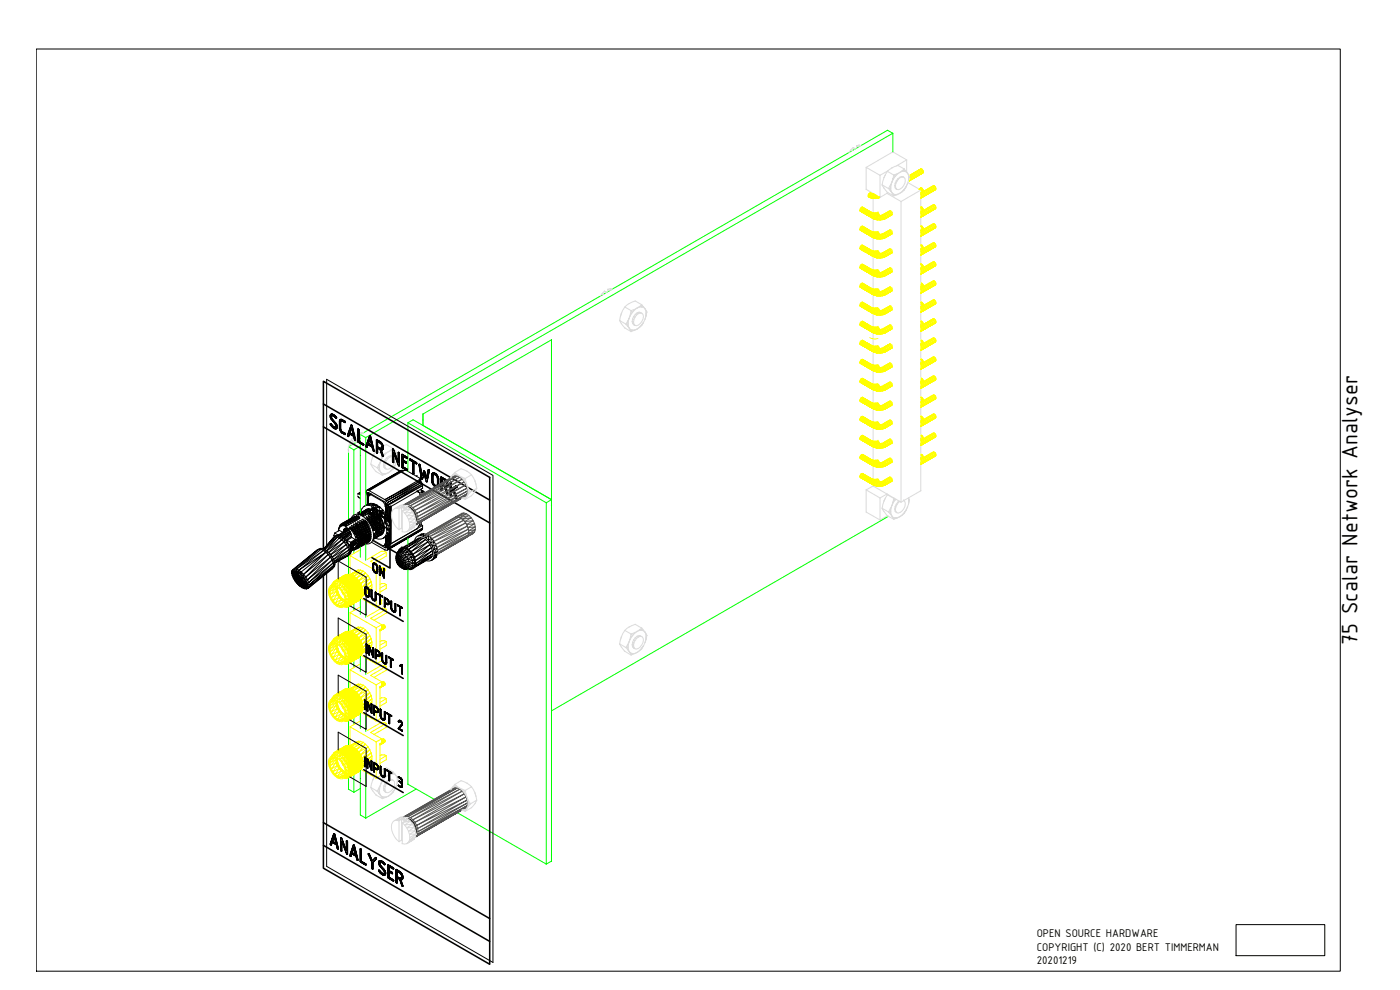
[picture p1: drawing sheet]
<svg xmlns="http://www.w3.org/2000/svg" width="420mm" height="297mm" viewBox="0 0 420 297" stroke-linecap="round" stroke-linejoin="round" font-family="sans-serif">
<defs><g id="words">
<text font-size="7.2" x="407.4" y="193.6" transform="rotate(-90 407.4 193.6)">75 Scalar Network Analyser</text>
<g font-size="3.6">
<text x="311.1" y="281.1">OPEN SOURCE HARDWARE</text>
<text x="311.1" y="285.3">COPYRIGHT (C) 2020 BERT TIMMERMAN</text>
<text x="311.1" y="289.2">20201219</text>
</g>
</g></defs>
<!-- layer: 0 -->
<g fill="none" stroke="#0f0" stroke-width=".3">
<path d="M266.3 39.1h.1M268 40v5.6M165.5 102h.1M165.5 102v49.7v-1.8l-38.6-22.3v-3.4l38.6-22.2v47.9l-41.5-23.9-1.6 .8 41.5 24M165.5 103.8h.1M104.5 134h.1M106.2 135h.1M106.2 135l-1.6-1v21.9M106.2 135v19.5M108.1 132l-3.5 2M108.1 133.8l-1.9 1.2M108.2 130.4l158.1-91.3 1.7 .9-158.3 91.3"/>
<path d="M122.4 126.8v14.6M123.9 126h.1M126.9 124.2h.1M126.9 126h.1M126.9 127.6h.1M126.9 124.2v3.4M109.8 151.7v-20.4l-1.7-.9v23.5M163.9 150.8h.1M163.9 150.8l1.6-.9v108.5l-1.6 .9zM165.5 149.9h.1M165.5 151.7h.1M266.6 154.9l-101.1 58.4"/>
<path d="M104.6 166.6v5.8M106.2 165v1.1M108.1 164.1v3.1M108.1 179.8v4.5M109.8 163.2v4.9M122.4 161.5v1.9M122.4 170.9v64.4M104.6 182v7.5M104.6 199.2v7.4M106.2 181.1v2.1M106.2 198.2v2.1M108.1 196.9v4.5"/>
<path d="M109.8 180.3v4.9M109.8 197.5v4.9M104.6 216.3v7.4M106.2 215.3v2.1M108.1 214.1v4.5M109.8 214.6v4.9M165.5 208.6h.1M165.5 210.4h.1M104.5 236.8h.1M104.6 233.4v3.4l1.6 .9 1.9-1.1M106.2 232.5v5.2M108.1 231.2v13.3"/>
<path d="M109.8 231.7v13.8M122.4 235.3h.1M122.4 235.3l7.9 4.5M124.9 236.7l-15.1 8.8M108.1 244.5h.1M108.1 244.5l1.7 1M109.7 245.5h.1M137.3 243.9l26.7 15.4M165.5 256.5h.1M165.5 258.4h.1M165.5 258.4v-1.9v1.9"/>
</g>
<g fill="none" stroke="#ff0" stroke-width=".3">
<path d="M260.6 58.4v.4zM260.8 59.1h.1M260.8 59.1v.1M261 59.2l.9 .3 .9-.2-1.7-.1M261 57.9h.1M261.1 58h.1M261.1 58l-.4 .5 .1-.4 .5-.3-.7 .6 .1 .7M261.1 58l1.2 .2M261.4 57.9h.1M262.4 58.3l-1.5-.1 1.2 .1-.1 .3 .6-.2M262.5 58.3l-1.8 .2 .4 .2 .1-.4 .8 .3-.1 .3 .9-.3-2.2 .2 .4 .2 .1-.3 .8 .2v.3l-1.2-.1 2.1-.2-.9 .3 .1 .3-.8-.2 1.6 .3 1-.2M262.8 58.5v.4l.5-.2"/>
<path d="M263.5 58.9h-.7v.4l.8-.4M263.8 59.4l-.2 .1M263.8 59.2l-1 .1v.2l1-.3v.2M263.8 59.1v.1M263.9 59.1l-.1 .1M264 59.2l-.2 .2M264 59.3l-.2 .1M272.6 54.4l4.5-2.6zM272.8 53.6l4.3-2.4v.4l-4.4 2.6M272.9 52.8l3.7-2.1 .3 .2-4 2.4M272.9 53.1l4-2.2 .2 .3-4.3 2.5M276.2 56.4h.4"/>
<path d="M276.2 56.4l-.4 .3 .4-.2M276.2 56.4l-.4 .3M276.3 57l.6-.3 .2 .3-.8 .4 .8-.4v.3l-.8 .5M276.3 58.3l4.4-2.3 .1 .3-4.5 2.6M276.3 58.7l4.5-2.4 .1 .3-4.6 2.6M276.4 56.4l-.6 .3 .6-.3M276.4 50.6l-3.6 2.1 3.6-2.1 .2 .1M276.4 56.4h-.2M276.6 56.4h.1M276.6 50.7h.1M276.6 56.4l-.6 .4 .6-.4 .3 .3-.6 .3M276.6 50.7l-3.7 2.2"/>
<path d="M277.1 51.8v-.2l-4.4 2.4M277.1 51.8l-4.4 2.5M277.1 57.5v-.2l-.8 .4M280.4 55.7h.1M280.4 55.7l-4.1 2.4 4.1-2.4 .3 .3-4.4 2.5M280.4 55.7h-.3l-3.8 2.2M280.7 57l-4.4 2.5 4.5-2.7-4.5 2.6M280.8 56.8l.1-.2-4.6 2.6M280.8 56.8l-4.5 2.7 4.4-2.5M280.8 56.8l-.1 .2M258.1 79.9l3.9 2.2-.1 .3zM258.1 62.7l3.9 2.3-.1 .3z"/>
<path d="M258.1 63.3l4.1 2.3zM258.1 68.4l3.9 2.3-.1 .3zM258.1 69l4.1 2.3zM258.1 74.1l3.9 2.3-.1 .3zM258.3 79.5l3.9 2.3-.2 .3zM258.3 62.4l3.9 2.2-.2 .4zM258.3 68.1l3.9 2.2-.2 .4zM258.3 73.8l3.9 2.2-.2 .4zM258.3 74.8l1.3 .8-1.3-.8M258.3 74.8l.2 .1M258.5 79.3h.1M258.5 62.2h.1"/>
<path d="M258.5 67.9h.1M258.5 73.6h.1M258.6 79.3h.2l3.6 2.2M258.6 79.3l3.8 2.2-.2 .3zM258.6 79.3l-.5 .6v.5l3.9 2.2-4-2.4 3.9 2.2 .1 .2-3.9-2.2 .4 .2M258.6 62.2l.2-.1 3.6 2.3M258.6 62.2l3.8 2.2-.2 .2zM258.6 62.2l-.5 .5v.6l3.9 2.2-4-2.5 4 2.5-3.9-2.2 .4 .2M258.6 67.9l.2-.1 3.6 2.3M258.6 67.9l3.8 2.2-.2 .2zM258.6 67.9l-.5 .5v.6l3.9 2.2-4-2.4 3.9 2.2 .1 .2-3.9-2.2 .4 .2M258.6 73.6l.2-.1 3.6 2.3"/>
<path d="M258.6 73.6l3.8 2.2-.2 .2zM258.6 73.6l-.5 .5v.6l3.9 2.2-4-2.4 3.9 2.2 .1 .2-3.9-2.2 .2 .1M260.6 64.7l.2 .1zM260.7 76.2h.1M260.6 76.1l.1 .1M260.6 70.5h.2zM260.7 64.8h.1M260.7 70.5h.1M260.7 76.2l.2 .1M260.8 76.3h.1M261.5 63.6l.1 .1M261.5 69.4l1.3 .3 .7-.1"/>
<path d="M261.6 75.1l1.2 .4 .7-.2M261.6 63.7l1.2 .3 .5-.1M261.9 71l1.4-.3-.1 .3-.9-.2v.4zM262 65l.3 .1 1-.1-.1 .3M262 65.5l1.2-.2v.4l-.9-.2v.2zM262 71.2h.3v.2zM262 76.4l.3 .2 1-.2-.1 .4M262 76.9l.3-.1v.3zM262 64h.8l-.4 .2M262 69.7h.8l-.5 .2M262 75.4l.8 .1-.4 .1M262.2 64.6l1.9 .2"/>
<path d="M262.2 64.6l1.1 .1v.3M262.2 65.6l1 .3v-.2l.9 .1M262.2 70.3h1.2l-.1 .2M262.2 70.3l1.1 .2v.2M262.2 76l1.1 .1M262.2 76l1.1 .1v.3M262.3 71.4l-.1-.1 1 .1M262.3 71.4l.9 .2v-.2h.9M262.3 77.1l.9 .3v-.3h.9M262.4 64.4h.1M262.4 70.1h.1M262.4 75.8h.1"/>
<path d="M262.4 64.4l1 .2-.1 .1M262.4 70.1l1.7 .4M262.4 75.8l1.7 .4M262.4 75.8l.5 .1zM262.5 70h.3l-.1 .1M262.6 64.3l.1 .1M262.6 75.7h.2l-.1 .1M262.7 64.4l-3.9-2.3 3.9 2.3M262.7 70.1l-3.9-2.3 3.9 2.3M262.7 75.7l-3.9-2.2 3.9 2.2M262.7 75.7l.2 .2M263.1 70.2l.5-.3 .2 .3"/>
<path d="M263.1 64.5l.5-.3 .2 .3M263.2 65.7h-.9l.2 .1M263.2 71l-.9 .2 .9 .2M263.2 76.8h-.9l.9 .3M263.2 77.1h-.9l.2 .1M263.2 65.3l.9 .1M263.3 65l-.8-.2-.6 .5 .4 .2v-.4l.9 .2M263.3 66l1.6-.1-.8 .1 1-.4-.1 .2zM263.3 71.7l1.6-.1-.8 .1 1-.4-.1 .3zM263.3 76.4l-.8-.2-.2 .4-.4 .1 .4 .1v-.2l.9 .2M263.3 77.4l1.7-.2-.1 .1-.8 .1 1-.4-.1 .2zM263.3 63.8l-1.5 .1"/>
<path d="M263.3 65h.8M263.3 70.7l.8 .1M263.3 76.4l.8 .1M263.3 64.7l-.6-.1-.7 .4M263.3 70.5l-.6-.3-.7 .5 .3 .1 .2-.3 .8 .2M263.3 76.1l-.6-.1-.7 .4M263.3 69.5l-1.5 .1M263.3 75.2l-1.5 .1M263.3 64.7l.8 .1M263.3 70.5h.8M263.3 76.1l.8 .1M263.5 63.9h.1"/>
<path d="M263.5 63.9l-.7 .1v.3l.7-.4 .3 .2M263.5 69.6l-.7 .1v.3l.7-.4 .3 .2M263.5 75.3l-.7 .2v.2l.7-.4 .3 .2M263.5 69.6h.1M263.5 75.3h.1M263.6 64.6l.2 .1M263.6 70.3h.2M263.6 76h.2M263.7 64.1l-.9 .3M263.7 69.8l-.9 .2v.2M263.7 75.5l-.9 .2v.2M263.8 64.5l-.4 .1"/>
<path d="M263.8 70.2l-.5 .1M263.9 75.8l-.1 .1-.2-.3-.5 .4M263.9 64.4l-.1 .1M263.9 70.1l-.1 .1M264 64.4l-.2 .1M264 70.2h-.2M264 75.9l-.7 .1M264.1 64.8v.2M264.1 70.5v.3M264.1 76.2v.3M264.1 65v.4M264.1 70.8v.3"/>
<path d="M264.1 76.5v.3M264.1 65.8v.2h-.8M264.1 71.1l-.9-.1v.4M264.1 76.8h-.9v.3M264.1 65.4v.4M264.1 71.1v.3M264.1 76.8v.3M264.8 64.7l.3-.3-1.8 .3M264.8 64.7l-.7 .1M264.8 64.7l-1.5 .3M264.8 70.4l.3-.3-1.8 .4M264.8 70.4l-.7 .1"/>
<path d="M264.8 70.4l-1.5 .3M264.8 76.1l.3-.4-1.8 .4M264.8 76.1l-.7 .1M264.8 76.1l-1.5 .3M264.9 64.9l-.1-.2-.7 .3M264.9 64.9l.7-.3 .2 .4M264.9 64.9l-1.7 .4M264.9 70.6l-.1-.2-.7 .4M264.9 70.6l.7-.3 .2 .4M264.9 70.6l-1.7 .4M264.9 76.3l-.1-.2-.7 .4M264.9 76.3l.7-.3 .2 .4"/>
<path d="M264.9 76.3l-1.7 .5M265 65.2l-.1-.3-.8 .5M265 65.2l.8-.2 .1 .3M265 65.2l-1.8 .5M265 71l-.1-.4-.8 .5M265 71l.8-.3 .1 .3M265 71l-1.8 .4M265 76.7l-.1-.4-.8 .5M265 76.7l.8-.3 .1 .3M265 76.7l-1.8 .4M265.1 65.6l-.1-.4-.9 .6M265.1 65.6l-1.9 .3-.7-.1 .8 .2"/>
<path d="M265.1 71.3l-.1-.3-.9 .4M265.1 71.3l-1.9 .3-.7-.1 1.6 .2v-.3M265.1 77l-.1-.3-.9 .4M265.1 77l-1.9 .4-.7-.2 1.6 .2v-.3M265.1 64.4h.3M265.1 70.1h.3M265.1 75.7l.3 .1M265.3 64.4h.1M265.3 70.1h.1M265.3 75.8h.1M265.4 64.4l-.5 .5M265.4 70.1l-.5 .5"/>
<path d="M265.4 75.8l-.5 .5M265.6 64.6l-.2-.2-.6 .3M265.6 70.3l-.2-.2-.6 .3M265.6 76l-.2-.2-.6 .3M265.6 64.6l-.6 .6M265.6 70.3l-.6 .7M265.6 76l-.6 .7M265.8 65.5l.1-.2-.8 .3M265.8 71.2l.1-.2-.8 .3M265.8 71.2l2-1.1zM265.8 76.9l.1-.2-.8 .3M265.8 76.9l2-1.1z"/>
<path d="M265.8 65l-.7 .6M265.8 70.7l-.7 .6M265.8 76.4l-.7 .6M265.8 76.9l-.2 .1M265.9 65.3l-.9 .5 .8-.3-.2 .1-.7 .3 .9-.4M265.9 71l-.9 .6 .8-.4-.2 .1-.7 .3 .9-.4M265.9 76.7l-.9 .5 .8-.3-.9 .4 .9-.4M266.2 65.3l-.6 .3 2-1.1-2 1.1 .2-.1M266.2 71l-.6 .3 2-1.1-2 1.1 .2-.1M267.1 63.2l-2 1.2M267.1 68.9l-2 1.2M267.1 74.6l-2 1.1"/>
<path d="M267.2 63.2l-2.1 1.2M267.2 68.9l-2.1 1.2M267.2 74.6l-2.1 1.1M267.4 63.3l-2 1.1M267.4 69l-2 1.1M267.4 74.7l-2 1.1M267.6 63.5l-2 1.1M267.6 69.2l-2 1.1M267.6 74.9l-2 1.1M267.7 74.9l-2.1 1.1M267.8 64.4l-2 1.1 2-1.1M267.8 63.8l-2 1.2"/>
<path d="M267.8 64.4l-2 1.1M267.8 69.5l-2 1.2M267.8 75.2l-2 1.2M267.8 63.9l-2 1.1M267.8 69.6l-2 1.1M267.8 75.3l-2 1.1M267.9 64.1l-2 1.2M267.9 64.2l-2 1.1M267.9 69.9l-2 1.1M267.9 75.6l-2 1.1M276.3 75.5l4.4-2.4 .1 .3-4.5 2.6M276.3 75.9l4.5-2.5 .1 .3-4.6 2.7"/>
<path d="M276.3 76.5l4.5-2.5-4.5 2.6M276.3 64.1l4.4-2.4 .1 .3-4.5 2.6M276.3 64.4l4.5-2.4 .1 .3-4.6 2.7M276.3 69.4l4.1-2.2 .3 .2-4.4 2.5M276.3 69.8l4.4-2.4 .1 .3-4.5 2.6M276.3 70.2l4.5-2.5 .1 .3-4.6 2.7M276.3 62.3l.3-.2 .3 .3-.6 .3 .6-.3 .2 .3-.8 .4M276.3 63l.8-.3v.3l-.8 .5M276.3 68l.3-.2 .3 .2-.6 .4 .6-.4 .2 .4-.8 .4 .8-.4v.3l-.8 .4 .8-.4v.1M276.4 73.5h.2M276.4 79.2l.2 .1M276.4 79.2h.1"/>
<path d="M276.4 62.1h.2M276.4 67.8h.2M276.6 73.5h.1M276.6 79.3h.1M276.6 62.1h.1M276.6 67.8h.1M276.6 73.5l-.3 .2 .3-.2 .3 .3-.6 .3 .6-.3 .2 .3-.8 .4 .8-.4v.3l-.8 .5 .8-.5v.2M276.6 79.3l-.3 .1 .3-.1 .3 .2-.6 .3 .6-.3 .2 .3-.8 .4 .8-.4v.3l-.8 .5 .8-.5v.2M276.6 62.1l-.3 .2M276.6 67.8l-.3 .2M277.1 63.2v-.2l-.8 .4M280.4 72.9h.1"/>
<path d="M280.4 78.6h.1M280.4 61.4h.1M280.4 67.2h.1M280.4 72.9l-4.1 2.3 4.1-2.3 .3 .2-4.4 2.5M280.4 78.6l-4.1 2.3 4.1-2.3 .3 .2-4.4 2.5M280.4 61.4l-4.1 2.4 4.1-2.4 .3 .3-4.4 2.4M280.4 72.9l-.3-.1-3.8 2.2M280.4 78.6l-.3-.1-3.8 2.2M280.4 61.4h-.3l-3.8 2.2M280.4 67.2l-.3-.1-3.8 2.2M280.4 67.2l-4.1 2.3M280.7 62.7l-4.4 2.5 4.5-2.7-4.5 2.6"/>
<path d="M280.7 68.4l-4.4 2.5 4.5-2.6-4.5 2.5M280.7 68.4l-4.4 2.5 4.4-2.5M280.7 74.1l-4.4 2.5M280.7 79.8l-4.4 2.5M280.8 74l.1-.3-4.6 2.6M280.8 74l-4.5 2.6 4.4-2.5M280.8 79.7l.1-.3-4.6 2.6M280.8 79.7l-4.5 2.6 4.4-2.5M280.8 62.5l.1-.2-4.6 2.5M280.8 62.5l-4.5 2.7 4.4-2.5M280.8 68.3l.1-.3-4.6 2.5M280.8 68.3l-4.5 2.6 4.4-2.5"/>
<path d="M280.8 74l-.1 .1M280.8 79.7l-.1 .1M280.8 62.5l-.1 .2M280.8 68.3l-.1 .1M258.1 97l3.9 2.2-.1 .3zM258.1 97.6l4.1 2.3zM258.1 91.2l3.9 2.3-.1 .3zM258.1 80.4l4.1 2.3zM258.1 85.6l3.9 2.2-.1 .3zM258.1 86.1l4.1 2.3zM258.3 96.7l3.9 2.2-.2 .3zM258.3 90.9l3.9 2.3-.2 .3z"/>
<path d="M258.3 91.9l1.3 .8-1.3-.8M258.3 85.2l3.9 2.3-.2 .3zM258.3 91.9l.2 .1M258.5 90.7h.1M258.5 96.4h.1M258.5 85h.1M258.6 96.4h.2l3.6 2.3M258.6 96.4l3.8 2.3-.2 .2zM258.6 96.4l-.5 .6v.6l3.9 2.2-4-2.5 3.9 2.2 .1 .3-3.9-2.2 .4 .1M258.6 90.7l.2-.1 3.6 2.3M258.6 90.7l3.8 2.2-.2 .3zM258.6 90.7l-.5 .5v.6l3.9 2.3-4-2.5 3.9 2.2 .1 .3-3.9-2.3 .2 .1"/>
<path d="M258.6 85l.2-.1 3.6 2.4M258.6 85l3.8 2.3-.2 .2zM258.6 85l-.5 .6v.5l3.9 2.3-4-2.5 3.9 2.2 .1 .3-3.9-2.3 .4 .2M260.6 99l.2 .1zM260.6 81.9l.2 .1zM260.6 87.6l.2 .1zM260.7 93.3l.1 .1M260.7 93.3h.1M260.7 99l.1 .1M260.7 81.9h.1M260.7 87.6h.1M261.5 97.9l.1 .1"/>
<path d="M261.5 80.8h.1M261.5 86.5h.1M261.6 92.3l1.2 .3 .7-.1M261.6 86.5v.1M261.6 86.5l1.2 .3 .5-.1h-1.5M261.6 98l1.2 .3 .5-.2M261.6 80.9l1.2 .3 .5-.3 .2 .1-.7 .2v.2l.7-.4 .3 .3M261.9 99.5l1.4-.3-.1 .4-.9-.2v.3zM261.9 88.1l1.4-.3-.1 .4-.9-.3v.4zM262 99.8l.3-.1v.2zM262 93.5l.3 .2 1-.2-.1 .4M262 94.1l.3-.1v.2z"/>
<path d="M262 82.1h1.3l-.1 .4M262 82.6h.3v.2zM262 88.4l.3-.1v.2zM262 98.2l.8 .1-.4 .1M262 92.5l.8 .1-.4 .1M262 81.1l.8 .1-.4 .1M262.1 86.8h.7l-.5 .2M262.1 86.8h.1M262.2 98.9h1.2l-.1 .1M262.2 98.9l1.1 .1v.2M262.2 93.2l1.2-.1-.1 .2M262.2 93.2l1.1 .1v.2"/>
<path d="M262.2 81.8l1.2-.1-.1 .1M262.2 81.8h1.1v.3M262.2 87.5l1.2-.1-.1 .2M262.2 87.5l1.1 .1v.2M262.3 99.9h-.1l.3 .1-.2-.1h.9M262.3 99.9l.9 .3v-.3l.9 .1M262.3 94.2l.9 .3v-.3l.9 .1M262.3 82.8l-.1-.1 1 .1M262.3 82.8l.9 .2v-.2l.9 .1M262.3 88.5l-.1-.1 1 .1M262.3 88.5l.9 .2v-.2l.9 .1M262.4 98.7h.1"/>
<path d="M262.4 92.9h.1M262.4 81.5h.1M262.4 87.3h.1M262.4 98.7l1.7 .3M262.4 92.9l.5 .1M262.4 92.9l.5 .1zM262.4 81.5l1.7 .4M262.4 87.3l1.7 .3M262.5 87.1h.3l-.1 .1M262.6 98.6h.1M262.6 92.9h.1M262.6 81.4h.2l-.1 .1"/>
<path d="M262.7 98.6l-3.9-2.2 3.9 2.2M262.7 92.9l-3.9-2.3 3.9 2.3M262.7 81.5l-3.9-2.2 3.9 2.2M262.7 87.2l-3.9-2.3 3.9 2.3M262.7 92.9l.2 .1M262.9 93l1.2 .3M263.1 98.8l.5-.4 .2 .4M263.1 93.1l.5-.4 .2 .4M263.2 99.6l-.9 .1 .9 .2M263.2 93.9l-.9 .1 .9 .2M263.2 94.2h-.9l.2 .1M263.2 82.5l-.9 .1 .9 .2"/>
<path d="M263.2 88.2l-.9 .1 .9 .2M263.3 98.1h-1.5M263.3 93.5l-.8-.2-.6 .5 .4 .2v-.3l.9 .2M263.3 94.5l1.7-.1-.1 .1-.8 .1 1-.5-.1 .3zM263.3 82.1l-.8-.2-.6 .5 .4 .2v-.4l.9 .3M263.3 83.1l1.7-.2-.1 .1-.8 .2 1-.5-.1 .2zM263.3 88.8l1.7-.1h-.1l-.8 .2 1-.5-.1 .3zM263.3 99.2l.8 .1M263.3 93.5l.8 .1M263.3 82.1l.8 .1M263.3 87.8l.8 .1M263.3 99l-.6-.2-.7 .4 .3 .2 .2-.4 .8 .2"/>
<path d="M263.3 93.3l-.6-.2-.7 .4M263.3 92.3l-1.5 .1M263.3 81.8l-.6-.1-.7 .4M263.3 87.6l-.6-.2-.7 .4 .3 .1 .2-.3 .8 .2M263.3 80.9l-1.2 .2 .1-.1h-.4M263.3 99h.8M263.3 93.3h.8M263.3 81.8l.8 .1M263.3 87.6h.8M263.4 86.7l.1 .1M263.5 98.1h.1M263.5 98.1l-.7 .2v.3l.7-.5 .3 .3"/>
<path d="M263.5 92.5l-.7 .1v.3l.7-.4 .3 .2M263.5 86.8h-.7v.3l.7-.3 .3 .2M263.5 92.5h.1M263.5 86.8h.1M263.6 98.9h.2M263.6 93.2h.2M263.6 81.8h.2M263.6 87.5h.2M263.7 98.4l-.9 .3M263.7 92.6l-.9 .4M263.7 81.2l-.9 .3M263.7 86.9l-.9 .4"/>
<path d="M263.8 98.8h-.5M263.8 93.1h-.5M263.9 81.5l-.1 .1-.2-.3-.5 .3M263.9 87.2l-.1 .1-.2-.3-.5 .3M263.9 92.9l-.1 .2M264 98.6l-.2 .2M264 98.7l-.2 .1M264 93l-.2 .1M264 81.6l-.7 .1M264 87.3l-.7 .1M264.1 99v.3M264.1 93.3v.3"/>
<path d="M264.1 81.9v.3M264.1 87.6v.3M264.1 99.3v.3M264.1 93.6v.4M264.1 82.2v.3M264.1 87.9v.3M264.1 99.6h-.9v.3M264.1 94l-.9-.1v.3M264.1 82.5h-.9v.3M264.1 82.9v.2h-.8M264.1 88.2h-.9v.3M264.1 82.5v.4"/>
<path d="M264.1 88.2v.4M264.1 94v.3M264.1 99.6v.4M264.8 98.9l.3-.3-1.8 .4M264.8 98.9l-.2-.1-.5 .2M264.8 98.9l-1.5 .3M264.8 93.2l.3-.3-1.8 .4M264.8 93.2l-.7 .1M264.8 93.2l.6-.3 .2 .3M264.8 93.2l-1.5 .3M264.8 81.8l.3-.3-1.8 .3M264.8 81.8l-.7 .1"/>
<path d="M264.8 81.8l.6-.3 .2 .3M264.8 81.8l-1.5 .3M264.8 87.5l.3-.3-1.8 .4M264.8 87.5l-.7 .1M264.8 87.5l.6-.2 .2 .2M264.8 87.5l-1.5 .3M264.9 99.2l-.1-.3-.7 .4M264.9 99.2l.7-.3 .2 .3M264.9 99.2l-1.7 .4M264.9 93.4l-.1-.2-.7 .4M264.9 93.4l.7-.2 .2 .3M264.9 93.4l-1.7 .5"/>
<path d="M264.9 82.1l-.1-.3-.7 .4M264.9 82.1l.7-.3 .2 .3M264.9 82.1l-1.7 .4M264.9 87.7l-.1-.2-.7 .4M264.9 87.7l.7-.2 .2 .3M264.9 87.7l-1.7 .5M265 99.5l-.1-.3-.8 .4M265 99.5l.8-.3 .1 .3M265 99.5l-1.8 .4M265 93.8l-.1-.4-.8 .6M265 93.8l.8-.3 .1 .3M265 93.8l-1.8 .4"/>
<path d="M265 82.4l-.1-.3-.8 .4M265 82.4l.8-.3 .1 .3M265 82.4l-1.8 .4M265 88.1l-.1-.4-.8 .5M265 88.1l.8-.3 .1 .3M265 88.1l-1.8 .4M265.1 99.8l-.1-.3-.9 .5M265.1 99.8l-1.9 .4-.7-.2 1.6 .2v-.2M265.1 94.1l-.1-.3-.9 .5M265.1 94.1l-1.9 .4-.7-.2 .8 .2h.8v-.2M265.1 82.7l-.1-.3-.9 .5M265.1 82.7l-1.9 .3-.7-.1 .8 .2"/>
<path d="M265.1 88.4l-.1-.3-.9 .5M265.1 88.4l-1.9 .3-.7-.1 .8 .2h.8v-.2M265.1 98.6l.3 .1M265.1 92.9h.3M265.1 81.5h.3M265.1 87.2l.3 .1M265.3 98.7h.1M265.3 92.9h.1M265.3 81.5h.1M265.3 87.3h.1M265.4 98.7l-.5 .5M265.4 92.9l-.5 .5"/>
<path d="M265.4 81.5l-.5 .6M265.4 87.3l-.5 .4M265.6 98.9l-.2-.2-.6 .2M265.6 98.9l-.6 .6M265.6 93.2l-.6 .6M265.6 81.8l-.6 .6M265.6 87.5l-.6 .6M265.8 99.8l.1-.3-.8 .3M265.8 99.8l2-1.2zM265.8 94.1l.1-.3-.8 .3M265.8 94.1l2-1.2-2 1.2M265.8 82.6l.1-.2-.8 .3"/>
<path d="M265.8 82.6l2-1.1-2 1.1M265.8 88.4l.1-.3-.8 .3M265.8 88.4l2-1.2-2 1.2M265.8 99.2l-.7 .6M265.8 93.5l-.7 .6M265.8 94.1l-.2 .1M265.8 82.1l-.7 .6M265.8 87.8l-.7 .6M265.9 99.5l-.9 .6 .8-.3-.2 .1-.7 .2 .9-.3M265.9 93.8l-.9 .6 .8-.3-.9 .4 .9-.4M265.9 82.4l-.9 .5 .8-.3-.9 .4 .9-.4M265.9 88.1l-.9 .6 .8-.3-.9 .3 .9-.3"/>
<path d="M266.2 99.5l-.6 .4 2-1.2-2 1.2 .2-.1M266.2 82.4l-.6 .3 2-1.1-2 1.1 .2-.1M266.2 88.2l-.6 .2 2-1.1-2 1.1h.2M267.1 97.5l-2 1.1M267.1 91.8l-2 1.1M267.1 80.3l-2 1.2M267.1 86l-2 1.2M267.2 97.5l-2.1 1.1M267.2 91.8l-2.1 1.1M267.2 86.1l-2.1 1.1M267.2 80.3l-2.1 1.2M267.4 97.5l-2 1.2"/>
<path d="M267.4 91.8l-2 1.1M267.4 80.4l-2 1.1M267.4 86.1l-2 1.2M267.4 97.6l-2 1.1M267.4 86.2l-2 1.1M267.6 97.8l-2 1.1M267.6 92l-2 1.2M267.6 80.6l-2 1.2M267.6 86.3l-2 1.2M267.7 97.8l-2.1 1.1M267.7 80.7l-2.1 1.1M267.8 98.1l-2 1.1"/>
<path d="M267.8 92.3l-2 1.2M267.8 92.9l-2 1.2M267.8 81l-2 1.1M267.8 81.5l-2 1.1M267.8 86.6l-2 1.2M267.8 87.2l-2 1.2M267.8 92.4l-2 1.1M267.8 86.7l-2 1.1M267.9 98.4l-2 1.1M267.9 92.7l-2 1.1M267.9 81.3l-2 1.1M267.9 87l-2 1.1"/>
<path d="M276.3 92.3l4.1-2.3 .3 .2-4.4 2.5M276.3 92.6l4.4-2.4 .1 .3-4.5 2.6M276.3 93l4.5-2.5 .1 .4-4.6 2.6M276.3 98l4.1-2.3 .3 .2-4.4 2.5M276.3 98.3l4.4-2.4 .1 .3-4.5 2.6M276.3 98.7l4.5-2.5 .1 .3-4.6 2.7M276.3 86.6l4.1-2.3 .3 .2-4.4 2.5M276.3 86.9l4.4-2.4 .1 .3-4.5 2.6M276.3 87.3l4.5-2.5 .1 .3-4.6 2.7M276.3 85.5l.6-.3 .2 .3-.8 .4 .8-.4v.3l-.8 .5 .8-.5v.2M276.3 81.2l4.4-2.4 .1 .3-4.5 2.6M276.3 81.6l4.5-2.5 .1 .3-4.6 2.7"/>
<path d="M276.3 82.2l4.5-2.5-4.5 2.6M276.3 97.8l3.8-2.2 .3 .1-4.1 2.4M276.4 90.6l.2 .1M276.4 84.9l.2 .1M276.4 96.3l.2 .1-.3 .2 .3-.2 .3 .2-.6 .3 .6-.3 .2 .3-.8 .4 .8-.4v.4l-.8 .4 .8-.4v.1M276.6 90.7h.1M276.6 85h.1M276.6 90.7l-.3 .2 .3-.2 .3 .2-.6 .3 .6-.3 .2 .3-.8 .4 .8-.4v.3l-.8 .5 .8-.5v.2M276.6 85l-.3 .1 .3-.1 .3 .2-.6 .3M280.4 90h.1M280.4 84.3h.1M280.4 90l-.3-.1-3.8 2.2"/>
<path d="M280.4 90l-4.1 2.3M280.4 84.3l-.3-.1-3.8 2.2M280.4 84.3l-4.1 2.3M280.7 91.2l-4.4 2.5 4.5-2.6-4.5 2.5M280.7 96.9l-4.4 2.5 4.5-2.6-4.5 2.5M280.7 85.5l-4.4 2.5 4.5-2.6-4.5 2.5M280.7 85.5l-4.4 2.5 4.4-2.5M280.8 91.1l.1-.2-4.6 2.5M280.8 91.1l-4.5 2.6 4.4-2.5M280.8 96.8l.1-.3-4.6 2.6M280.8 96.8l-4.5 2.6 4.4-2.5M280.8 85.4l.1-.3-4.6 2.6"/>
<path d="M280.8 85.4l-4.5 2.6 4.4-2.5M280.8 85.4l-.1 .1M280.8 91.1l-.1 .1M280.8 96.8l-.1 .1M258.1 103.3l3.9 2.2-.1-.3-3.9-2.2 4 2.5-3.9-2.2v-.6l.7-.6 3.6 2.3 1.7 .3M258.1 102.7l3.9 2.2-.1 .3zM258.1 103.3l4.1 2.3zM258.1 114.1l3.9 2.2-.1 .3zM258.1 114.7l4.1 2.3zM258.1 119.8l3.9 2.2-.1 .4zM258.1 108.4l3.9 2.2-.1 .3zM258.1 103.3l4.1 2.3-3.9-2.3"/>
<path d="M258.1 103.3h.2M258.3 102.4l3.9 2.2-.2 .3zM258.3 113.8l3.9 2.2-.2 .3zM258.3 119.5l3.9 2.2-.2 .3zM258.3 108.1l3.9 2.2-.2 .3zM258.3 103.3l.2 .1M258.5 114.9l-.4-.2 3.9 2.2-.1-.3-3.9-2.2 4 2.5-3.9-2.2 .2-.9 .5-.3 3.6 2.3 1.7 .3M258.5 109.1l-.4-.2 3.9 2.3-.1-.3-3.9-2.2 4 2.5-3.9-2.3 .2-.8 .5-.3 3.6 2.3M258.6 102.2l3.8 2.2-.2 .2zM258.6 113.6l3.8 2.2-.2 .2zM258.6 119.3l3.8 2.2-.2 .2zM258.6 107.8l3.8 2.3-.2 .2z"/>
<path d="M258.8 102.1l4 2.3M260.6 116.1l.2 .1zM260.6 104.7l.2 .1zM260.7 110.4h.1M260.7 116.1l.1 .1M260.7 104.7l.1 .1M260.8 110.5h.1M261 101.3l1.4 .4 1.1-.1M261.5 109.3l.1 .1M261.5 115l.1 .1M261.5 103.6l1.3 .4 .7-.1M261.6 109.4l1.2 .3 .7-.1"/>
<path d="M261.6 115.1l1.9 .2-.7 .1v.3l.7-.4 .3 .2M261.6 109.4h.1M261.9 105.2l1.4-.2-.1 .3-.9-.2v.3zM261.9 116.6l1.4-.2-.1 .3-.9-.2v.3zM262 105.5l.3-.1v.2zM262 116.9l.3-.1v.3zM262 110.6l.3 .2 1-.1-.1 .3M262 111.2l.3-.1v.3zM262 109.7h.8l-.4 .1M262 115.4h.8l-.4 .1M262 103.9h.1M262.1 104h.7l-.4 .1"/>
<path d="M262.2 104.6l1.1 .1M262.2 104.6l1.1 .1v.3M262.2 116h1.2l-.1 .1M262.2 116l1.1 .1v.3M262.2 111.3l-4.1-2.4 4.2 2.5M262.2 110.3l1.1 .1M262.2 110.3l1.1 .1v.3M262.3 105.6h-.1h1M262.3 105.6l.9 .3v-.3l.9 .1M262.3 117.1l-.1-.1 1 .1M262.3 117.1l.9 .2v-.2h.9M262.3 111.4l.9 .2v-.2h.9"/>
<path d="M262.4 110.1h.5M262.4 110.1h.5zM262.6 110h.2h-.1M262.6 115.7h.2l-.1 .1M262.6 104.2h.2l-.1 .1M262.6 104.3l.2 .1M262.7 104.3l-3.9-2.2 3.9 2.2M262.7 115.7l-3.9-2.2 3.9 2.2M262.7 110l-3.9-2.2 3.9 2.2M262.7 110l.2 .2M262.8 104.4l-2.5-1.5 2.5 1.5M262.9 110.1l1.2 .3"/>
<path d="M263.2 105.3l-.9 .1 .9 .2M263.2 116.7l-.9 .1 .9 .3M263.2 111l-.9 .1 .9 .3M263.2 111.4h-.9h.2M263.3 100.2l1.6-.1-.8 .2 1-.5-.1 .3zM263.3 105.9l1.7-.1h-.1l-.8 .2 1-.4-.1 .2zM263.3 117.4l1.7-.2-.1 .1-.8 .1 1-.4-.1 .2zM263.3 110.7l-.8-.2-.2 .3-.4 .1 .4 .2v-.3l.9 .2M263.3 111.6l1.7-.1-.1 .1-.8 .1 1-.4-.1 .2zM263.3 105h.8M263.3 116.4h.8M263.3 110.7h.8"/>
<path d="M263.3 104.7l-.6-.2-.7 .4 .3 .2 .2-.4 .8 .3M263.3 116.1l-.6-.2-.7 .4 .3 .2 .2-.3 .8 .2M263.3 110.4l-.6-.2-.7 .4M263.3 109.5h-1.5M263.3 115.2l-1.2 .2 .1-.2h-.4M263.3 103.8h-1.5M263.3 104.7h.8M263.3 116.1h.8M263.3 110.4h.8M263.5 109.6l-.7 .1v.3l.7-.4 .3 .2M263.5 103.9l-.7 .1v.2l.7-.3 .3 .2M263.5 109.6h.1"/>
<path d="M263.5 103.9h.1M263.6 110.3h.2M263.6 116h.2M263.6 104.6h.2M263.7 109.7l-.9 .3v.1M263.7 115.5l-.9 .3M263.7 104.1l-.9 .1v.2M263.9 110l-.1 .2-.2-.4-.5 .4M263.9 115.8l-.1 .1-.2-.4-.5 .4M263.9 104.3l-.1 .2-.2-.4-.5 .4M264 110.1l-.7 .2M264 115.8l-.7 .2"/>
<path d="M264 104.4l-.7 .1M264.1 104.7v.3M264.1 116.1v.3M264.1 110.4v.3M264.1 105v.3M264.1 116.4v.4M264.1 110.7v.4M264.1 105.3h-.9v.3M264.1 116.8l-.9-.1v.4M264.1 111.1l-.9-.1v.4M264.1 105.3v.4M264.1 111.1v.3"/>
<path d="M264.1 116.8v.3M264.8 104.6l-.7 .1M264.8 104.6l-1.5 .4M264.8 116l-.7 .1M264.8 116l.6-.2 .2 .2M264.8 116l-1.5 .4M264.8 110.3l-.7 .1M264.8 110.3l-1.5 .4M264.9 104.9l-.1-.3-.7 .4M264.9 104.9l.7-.3 .2 .3M264.9 104.9l-1.7 .4M264.9 116.3l-.1-.3-.7 .4"/>
<path d="M264.9 116.3l.7-.3 .2 .3M264.9 116.3l-1.7 .4M264.9 110.6l-.1-.3-.7 .4M264.9 110.6l.7-.3 .2 .3M264.9 110.6l-1.7 .4M265 105.2l-.1-.3-.8 .4M265 105.2l.8-.3 .1 .3M265 105.2l-1.8 .4M265 116.6l-.1-.3-.8 .5M265 116.6l.8-.3 .1 .3M265 116.6l-1.8 .5M265 110.9l-.1-.3-.8 .5"/>
<path d="M265 110.9l.8-.3 .1 .3M265 110.9l-1.8 .5M265.1 105.6l-.1-.4-.9 .5M265.1 105.6l-1.9 .3-.7-.2 1.6 .2v-.2M265.1 117l-.1-.4-.9 .5M265.1 117l-1.9 .3-.7-.1 .8 .2 .8-.1v-.2M265.1 111.3l-.1-.4-.9 .5M265.1 111.3l-1.9 .3-.7-.2 1.6 .2v-.2M265.1 104.3l-.3 .3M265.1 115.7l-.3 .3M265.1 110l-.3 .3M265.4 104.4l-2.1 .3"/>
<path d="M265.4 115.8l-2.1 .3M265.4 110.1l-2.1 .3M265.4 104.4l-.5 .5M265.4 115.8l-.5 .5M265.4 110.1l-.5 .5M265.6 104.6l-.2-.2-.6 .2M265.6 110.3l-.2-.2-.6 .2M265.6 104.6l-.6 .6M265.6 116l-.6 .6M265.6 110.3l-.6 .6M265.8 105.5l.1-.3-.8 .4M265.8 105.5l2-1.2-2.2 1.3"/>
<path d="M265.8 116.9l.1-.3-.8 .4M265.8 116.9l2-1.1-2 1.1M265.8 111.2l.1-.3-.8 .4M265.8 111.2l2-1.2-2 1.2M265.8 104.9l-.7 .7M265.8 105.5l-.2 .1M265.8 116.3l-.7 .7M265.8 110.6l-.7 .7M265.9 105.2l-.9 .6 .8-.3-.2 .1-.7 .2 .9-.3M265.9 116.6l-.9 .6 .8-.3-.9 .4 .9-.4M265.9 110.9l-.9 .6 .8-.3-.9 .4 .9-.4M266.2 111l-.6 .3 2-1.1-2 1.1 .2-.1"/>
<path d="M266.2 105.3l-.6 .3 2-1.1-2 1.1M266.2 116.7l-.6 .3 2-1.1-2 1.1 .2-.1M267 103.3l-1.9 1.1M267.1 103.2l-2 1.1M267.1 114.6l-2 1.1M267.1 108.9l-2 1.1M267.2 103.2l-2.1 1.1M267.2 114.6l-2.1 1.1M267.2 108.9l-2.1 1.1M267.4 103.2l-2 1.2M267.4 114.7l-2 1.1M267.4 108.9l-2 1.2"/>
<path d="M267.4 103.3l-2 1.1M267.4 109l-2 1.1M267.6 103.5l-2 1.1M267.6 114.9l-2 1.1M267.6 109.2l-2 1.1M267.7 114.9l-2.1 1.1M267.8 103.8l-2 1.1M267.8 115.2l-2 1.1M267.8 115.8l-2 1.1M267.8 109.5l-2 1.1M267.8 110l-2 1.2M267.9 104.1l-2 1.1"/>
<path d="M267.9 115.5l-2 1.1M267.9 109.8l-2 1.1M276.3 109.4l4.1-2.3 .3 .2-4.4 2.5M276.3 109.7l4.4-2.4 .1 .3-4.5 2.7M276.3 110.1l4.5-2.5 .1 .4-4.6 2.6M276.3 115.1l4.1-2.3 .3 .2-4.4 2.5M276.3 115.5l4.4-2.5 .1 .3-4.5 2.7M276.3 115.8l4.5-2.5 .1 .4-4.6 2.6M276.3 103.7l4.1-2.3 .3 .2-4.4 2.5M276.3 104l4.4-2.4 .1 .4-4.5 2.5M276.3 104.4l4.5-2.4 .1 .2-4.6 2.7M276.3 103l.8-.4v.3l-.8 .5 .8-.5v.2"/>
<path d="M276.3 108.7l.8-.4v.3l-.8 .5 .8-.5v.2M276.3 109.2l3.8-2.2 .3 .1-4.1 2.3M276.3 114.9l3.8-2.2 .3 .1-4.1 2.4M276.3 103.5l3.8-2.2 .3 .1-4.1 2.3M276.4 113.4l.2 .1-.3 .2 .3-.2 .3 .2-.6 .4 .6-.4 .2 .3-.8 .4 .8-.4v.4l-.8 .4 .8-.4v.1M276.4 119.1l.2 .1-.3 .2 .3-.2 .3 .2-.6 .4 .6-.4 .2 .3-.8 .5 .8-.5v.4l-.8 .4M276.4 102l.2 .1-.3 .2 .3-.2 .3 .2-.6 .3 .6-.3 .2 .3-.8 .5M276.4 107.7l.2 .1-.3 .2 .3-.2 .3 .2-.6 .3 .6-.3 .2 .3-.8 .5M280.7 108.3l-4.4 2.5 4.5-2.6-4.5 2.6M280.7 114l-4.4 2.5 4.5-2.6-4.5 2.6M280.7 102.6l-4.4 2.5 4.5-2.6-4.5 2.5M280.8 108.2l.1-.2-4.6 2.5"/>
<path d="M280.8 108.2l-4.5 2.6 4.4-2.5M280.8 113.9l.1-.2-4.6 2.5M280.8 113.9l-4.5 2.6 4.4-2.5M280.8 102.5l.1-.3-4.6 2.6M280.8 102.5l-4.5 2.6 4.4-2.5M280.8 108.2l-.1 .1M280.8 113.9l-.1 .1M280.8 102.5l-.1 .1M258.1 125.5l3.9 2.2-.1 .4zM258.1 126.1l4.1 2.3zM258.1 131.2l3.9 2.2-.1 .3zM258.1 131.8l4.1 2.3z"/>
<path d="M258.1 137.5l4.1 2.3-4.1-2.3 3.9 2.2-.1-.2-3.9-2.2 4 2.4-3.9-2.2v-.6l.7-.6 3.6 2.3M258.1 136.9l3.9 2.3-.1 .3zM258.1 120.4l4.1 2.3zM258.3 125.2l3.9 2.2-.2 .3zM258.3 130.9l3.9 2.2-.2 .3zM258.3 136.6l3.9 2.2-.2 .4zM258.5 126.3l-.4-.2 3.9 2.2-4-2.5 4 2.5-3.9-2.2v-.6l.7-.6 3.6 2.3h.5h-.5l.3 .2 .2-.2 1.2 .4M258.5 132l-.4-.2 3.9 2.2-.1-.3-3.9-2.2 4 2.5-3.9-2.2v-.6l.7-.6 3.6 2.3 1.7 .3M258.5 120.6l-.4-.2 3.9 2.2-.1-.2-3.9-2.3 4 2.5-3.9-2.2 .2-.9 .5-.3 3.6 2.3M258.6 125l3.8 2.2-.2 .2zM258.6 130.7l3.8 2.2-.2 .2zM258.6 136.4l3.8 2.2-.2 .2z"/>
<path d="M260.6 138.9l.3 .2zM260.6 121.8l.2 .1zM260.6 133.2l.2 .1zM260.7 127.6h.1M260.7 139h.1M260.7 121.8l.1 .1M260.7 133.3h.1M260.8 127.6h.1M261.5 126.4l.1 .1M261.5 132.1l.1 .1M261.6 120.8l1.2 .3 .7-.1M261.6 137.9l1.2 .3 .7-.1"/>
<path d="M261.6 126.5l1.2 .3 .7-.1M261.6 132.2l1.2 .3 .5-.2M261.9 133.7l1.4-.2-.1 .3-.9-.2v.4zM262 127.7l.3 .2 1-.1-.1 .4M262 128.3l1.2-.1v.3l-.9-.3v.3zM262 134h.3v.2zM262 139.2l.3 .1 1-.1-.1 .3M262 139.7h.3v.2zM262 122l.3 .2 1-.1-.1 .3M262 122.6l.3-.1v.3zM262 121l.8 .1-.4 .2M262 126.8h.8l-.4 .2"/>
<path d="M262 132.5h.8l-.5 .1M262 138.2h.8l-.4 .2M262.2 127.4h1.2l-.1 .1M262.2 127.4l1.1 .1v.3M262.2 128.4l1 .3v-.2h.9M262.2 133.1h1.2l-.1 .1M262.2 133.1l1.1 .1v.3M262.2 138.8l1.1 .1M262.2 138.8l1.1 .1v.3M262.2 121.7h1.2l-.1 .1M262.2 121.7l1.1 .1v.3M262.3 134.2l-.1-.1 1 .1"/>
<path d="M262.3 134.2l.9 .2v-.2h.9M262.3 139.9l-.1-.1 1 .1M262.3 139.9l.9 .2v-.2h.9M262.3 122.8l-.1-.1 1 .1M262.3 122.8l.9 .2v-.2h.9M262.4 138.6l1.7 .4M262.4 138.6l.5 .1zM262.4 121.5l.5 .1M262.4 121.5l.5 .1zM262.6 121.4h.1M262.6 127.1h.1M262.6 132.8l.1 .1"/>
<path d="M262.6 138.5h.2l-.1 .1M262.7 127.1l-3.9-2.2 3.9 2.2M262.7 132.9l-3.9-2.3 3.9 2.3M262.7 138.5l-3.9-2.2 3.9 2.2M262.7 121.4l-3.9-2.2 3.9 2.2M262.7 138.5l.2 .2M262.7 121.4l.2 .2M262.9 121.6l1.2 .2M263.1 121.6l.5-.3 .2 .3M263.1 133l.5-.3 .2 .3M263.1 127.3l.5-.3 .2 .3M263.2 128.5h-.9l.2 .1"/>
<path d="M263.2 133.8l-.9 .2 .9 .2M263.2 139.5l-.9 .2 .9 .2M263.2 122.4l-.9 .1 .9 .3M263.2 128.2h.9M263.3 127.8l-.8-.2-.6 .5 .4 .1v-.3l.9 .3M263.3 134.5l1.6-.1-.8 .1 1-.4-.1 .2zM263.3 139.2l-.8-.2-.2 .3-.4 .2 .4 .2v-.4l.9 .2M263.3 122.1l-.8-.3-.6 .6 .4 .1v-.3l.9 .2M263.3 123.1l1.7-.2-.1 .1-.8 .1 1-.4-.1 .2zM263.3 132.3h-1.5M263.3 127.8h.8M263.3 133.5h.8"/>
<path d="M263.3 139.2h.8M263.3 122.1h.8M263.3 127.5l-.6-.1-.7 .3M263.3 133.2l-.6-.2-.7 .4 .3 .2 .2-.3 .8 .2M263.3 138.9l-.6-.2-.7 .5M263.3 121.8l-.6-.2-.7 .4M263.3 120.9h-1.5M263.3 126.6h-1.5M263.3 138l-1.5 .1M263.3 127.5l.8 .1M263.3 133.2h.8M263.3 138.9l.8 .1"/>
<path d="M263.3 121.8h.8M263.5 121l-.7 .1v.3l.7-.4 .3 .2M263.5 126.7l-.7 .1v.3l.7-.4 .3 .2M263.5 132.4h.1M263.5 132.4l-.7 .1v.3l.7-.4 .3 .2M263.5 138.1l-.7 .1v.3l.7-.4 .3 .2M263.5 121h.1M263.5 126.7h.1M263.5 138.1h.1M263.6 121.7h.2M263.6 127.4h.2M263.6 133.1l.2 .1"/>
<path d="M263.6 138.8h.2M263.7 121.2l-.9 .3M263.7 126.9l-.9 .3M263.7 138.3l-.9 .2v.2M263.8 132.6l-1 .3M263.8 121.6l-.5 .1M263.8 127.3l-.4 .1M263.8 133l-.5 .1M263.9 138.6l-.1 .1-.2-.3-.5 .3M263.9 121.4l-.1 .2M263.9 127.1l-.1 .2M263.9 132.9l-.1 .1"/>
<path d="M264 121.5l-.2 .1M264 127.2l-.2 .1M264 132.9l-.2 .1M264 138.7l-.7 .1M264.1 127.6v.2M264.1 133.2v.3M264.1 139v.2M264.1 121.8v.3M264.1 127.8v.4M264.1 133.5v.4M264.1 139.2v.4M264.1 122.1v.4"/>
<path d="M264.1 133.9l-.9-.1v.4M264.1 139.6l-.9-.1v.4M264.1 122.5l-.9-.1v.4M264.1 122.5v.3M264.1 128.2v.3M264.1 133.9v.3M264.1 139.6v.3M264.8 127.4l-.7 .2M264.8 127.4l.6-.2 .2 .2M264.8 127.4l-1.5 .4M264.8 133.2h-.7M264.8 133.2l-1.5 .3"/>
<path d="M264.8 138.9l-.7 .1M264.8 138.9l-1.5 .3M264.8 121.7l-.7 .1M264.8 121.7l.6-.2 .2 .2M264.8 121.7l-1.5 .4M264.9 127.7l-.1-.3-.7 .4M264.9 127.7l.7-.3 .2 .3M264.9 127.7l-1.7 .5M264.9 133.4l-.1-.2-.7 .3M264.9 133.4l.7-.3 .2 .3M264.9 133.4l-1.7 .4M264.9 139.1l-.1-.2-.7 .3"/>
<path d="M264.9 139.1l.7-.3 .2 .4M264.9 139.1l-1.7 .4M264.9 122l-.1-.3-.7 .4M264.9 122l.7-.3 .2 .3M264.9 122l-1.7 .4M265 128l-.1-.3-.8 .5M265 128l.8-.3 .1 .4M265 128l-1.8 .5M265 133.7l-.1-.3-.8 .5M265 133.7l.8-.3 .1 .3M265 133.7l-1.8 .5M265 139.5l-.1-.4-.8 .5"/>
<path d="M265 139.5l.8-.3 .1 .3M265 139.5l-1.8 .4M265 122.3l-.1-.3-.8 .5M265 122.3l.8-.3 .1 .4M265 122.3l-1.8 .5M265.1 128.4l-.1-.4-.9 .5M265.1 128.4l-1.9 .3-.7-.1 .8 .2 .8-.1v-.2M265.1 134.1l-.1-.4-.9 .5M265.1 134.1l-1.9 .3-.7-.1 1.6 .2v-.3M265.1 139.8l-.1-.3-.9 .4M265.1 139.8l-1.9 .3-.7-.1 1.6 .2v-.3M265.1 122.7l-.1-.4-.9 .5"/>
<path d="M265.1 122.7l-1.9 .3-.7-.1 .8 .2 .8-.1v-.2M265.1 127.1l-.3 .3M265.1 132.9l-.3 .3M265.1 138.5l-.3 .4M265.1 121.4l-.3 .3M265.4 127.2l-2.1 .3M265.4 132.9l-2.1 .3M265.4 138.6l-2.1 .3M265.4 121.5l-2.1 .3M265.4 127.2l-.5 .5M265.4 132.9l-.5 .5M265.4 138.6l-.5 .5"/>
<path d="M265.4 121.5l-.5 .5M265.6 133.1l-.2-.2-.6 .3M265.6 138.8l-.2-.2-.6 .3M265.6 127.4l-.6 .6M265.6 133.1l-.6 .6M265.6 138.8l-.6 .7M265.6 121.7l-.6 .6M265.8 128.3l.1-.2-.8 .3M265.8 134l.1-.3-.8 .4M265.8 139.7l.1-.2-.8 .3M265.8 122.6l.1-.2-.8 .3M265.8 122.6l2-1.1-2 1.1"/>
<path d="M265.8 127.7l-.7 .7M265.8 133.4l-.7 .7M265.8 139.2l-.7 .6M265.8 122l-.7 .7M265.9 128.1l-.9 .5-1.7 .2 1.7-.2-.1 .1-.8 .1 1.7-.5M265.9 133.7l-.9 .6 .8-.3-.2 .1-.7 .3 .9-.4M265.9 139.5l-.9 .5 .8-.3-.2 .1-.7 .3 .9-.4M265.9 122.4l-.9 .5 .8-.3-.9 .4 .9-.4M266.2 128.1l-.6 .3 2-1.1-2 1.1 .2-.1M266.2 133.8l-.6 .3 2-1.1-2 1.1 .2-.1M266.2 139.5l-.6 .3 2-1.1-2 1.1 .2-.1M266.2 122.4l-.6 .3 2-1.1-2 1.1 .2-.1"/>
<path d="M267.1 126l-2 1.1M267.1 131.7l-2 1.2M267.1 137.4l-2 1.1M267.1 120.3l-2 1.1M267.2 126l-2.1 1.1M267.2 131.7l-2.1 1.2M267.2 137.4l-2.1 1.1M267.2 120.3l-2.1 1.1M267.4 126.1l-2 1.1M267.4 131.8l-2 1.1M267.4 137.5l-2 1.1M267.4 120.4l-2 1.1"/>
<path d="M267.6 126.3l-2 1.1M267.6 132l-2 1.1M267.6 137.7l-2 1.1M267.6 120.6l-2 1.1M267.7 126.3l-2.1 1.1M267.7 132.1l-2.1 1M267.7 120.6l-2.1 1.1M267.8 132.9l-2 1.1 2-1.1M267.8 138.6l-2 1.1 2-1.1M267.8 126.6l-2 1.1M267.8 127.2l-2 1.1M267.8 132.3l-2 1.1"/>
<path d="M267.8 132.9l-2 1.1M267.8 138l-2 1.2M267.8 138.6l-2 1.1M267.8 120.9l-2 1.1M267.8 121.5l-2 1.1M267.8 138.1l-2 1.1M267.9 126.9l-2 1.2M267.9 132.6l-2 1.1M267.9 138.4l-2 1.1M267.9 121.2l-2 1.2M276.3 120.7l3.8-2.2h.3l-4.1 2.3 4.1-2.3 .3 .3-4.4 2.5M276.3 121.1l4.4-2.3 .1 .3-4.5 2.6"/>
<path d="M276.3 121.6l4.5-2.5 .1 .3-4.6 2.6M276.3 121.9l4.6-2.5-.1 .2-4.5 2.6M276.3 122.2l4.5-2.6-4.5 2.6M276.3 126.4l3.8-2.2h.3l-4.1 2.3 4.1-2.3 .3 .2-4.4 2.5M276.3 126.8l4.4-2.4 .1 .4-4.5 2.6M276.3 127.2l4.5-2.4 .1 .3-4.6 2.6M276.3 137.9l4.1-2.2 .3 .2-4.4 2.5M276.3 138.3l4.4-2.4 .1 .3-4.5 2.6M276.3 138.7l4.5-2.5 .1 .3-4.6 2.7M276.3 139.3l4.5-2.5-4.5 2.5M276.3 132.2l4.1-2.3 .3 .2-4.4 2.5M276.3 132.6l4.4-2.5 .1 .4-4.5 2.6"/>
<path d="M276.3 132.9l4.5-2.4 .1 .3-4.6 2.6M276.3 130.8l.3-.2 .3 .2-.6 .4 .6-.4 .2 .4-.8 .4M276.3 131.5l.8-.3v.3l-.8 .5M276.3 136.5l.3-.2 .3 .2-.6 .4 .6-.4 .2 .4-.8 .4M276.3 137.3l.8-.4v.3l-.8 .4 .8-.4v.1M276.3 137.8l3.8-2.2 .3 .1-4.1 2.3M276.3 132.1l3.8-2.2h.3l-4.1 2.4M276.4 124.9h.2l-.3 .2 .3-.2 .3 .3-.6 .2 .6-.2 .2 .2-.8 .5 .8-.5v.4l-.8 .5M276.4 130.6h.2l-.3 .2M276.4 136.3h.2l-.3 .2M277.1 120.2v-.1l-.8 .4M277.1 126v-.2l-.8 .4"/>
<path d="M277.1 131.7v-.2l-.8 .4M280.7 125.4l-4.4 2.5 4.5-2.6-4.5 2.6M280.7 131.2l-4.4 2.5 4.5-2.7-4.5 2.6M280.7 136.8l-4.4 2.5M280.8 125.3l.1-.2-4.6 2.5M280.8 125.3l-4.5 2.6 4.4-2.5M280.8 136.8l.1-.3-4.6 2.5M280.8 136.8l-4.5 2.5 4.4-2.5M280.8 131l.1-.2-4.6 2.5M280.8 131l-4.5 2.7 4.4-2.5M280.8 125.3l-.1 .1M280.8 136.8h-.1"/>
<path d="M280.8 131l-.1 .2M258.1 142.6l3.9 2.2-.1 .4zM258.3 142.3l3.9 2.2-.2 .3zM258.5 143.4l-.4-.2 3.9 2.2-.1-.2-3.9-2.3 4 2.5-3.9-2.2 .2-.9 .5-.3 3.6 2.3 1.7 .4M258.6 142.1l3.8 2.2-.2 .2zM260.7 144.7h.1M260.8 144.8h.1M261.5 143.6h.1M261.6 143.7l.6 .1-.1 .1 1.2-.2M261.8 143.8h1.7M262 144.8l.3 .2 1-.1-.1 .4M262 145.4l1.2-.1v.3z"/>
<path d="M262 143.9h.8l-.4 .2M262.2 145.5l-4.1-2.3 4.2 2.4 .9 .2v-.2h.9M262.2 144.5h1.2l-.1 .1M262.2 144.5l1.1 .1v.3M262.6 144.2h.2l-.1 .1M262.7 144.2l-3.9-2.2 3.9 2.2M263.1 144.4l.5-.3 .2 .3M263.2 145.6h-.9l.2 .1M263.2 145.3h.9M263.3 144.9l-.8-.2-.2 .3-.4 .2 .4 .1v-.3l.9 .3M263.3 140.2l1.7-.2-.1 .1-.8 .1 1-.4-.1 .2zM263.3 144.9l.8 .1"/>
<path d="M263.3 144.6l-.6-.1-.7 .3M263.3 144.6l.8 .1M263.5 143.8l-.7 .1v.3l.7-.4 .3 .2M263.5 143.8h.1M263.6 144.5h.2M263.7 144l-.9 .3M263.8 144.4l-.4 .1M263.9 144.3l-.1 .1M264 144.4h-.2M264.1 144.7v.3M264.1 145v.3M264.1 145.3v.3"/>
<path d="M264.8 144.6l-.7 .1M264.8 144.6l-1.5 .3M264.9 144.8l-.1-.2-.7 .4M264.9 144.8l.7-.3 .2 .3M264.9 144.8l-1.7 .5M265 145.2l-.1-.4-.8 .5M265 145.2l.8-.4 .1 .4M265 145.2l-1.8 .4M265.1 145.5l-.1-.3-.9 .4M265.1 145.5l-1.9 .3-.7-.1 1.6 .2v-.3M265.1 144.2l-.3 .4M265.4 144.3l-2.1 .3"/>
<path d="M265.4 144.3l-.5 .5M265.6 144.5l-.2-.2-.6 .3M265.6 144.5l-.6 .7M265.8 145.4l.1-.2-.8 .3M265.8 145.4l2-1.1-2 1.1M265.8 144.8l-.7 .7M265.9 145.2l-.9 .5-1.7 .2 1.7-.2-.1 .1-.8 .1 1.7-.5M266.2 145.2l-.6 .3 2-1.1-2 1.1 .2-.1M267.1 143.1l-2 1.1M267.2 143.1l-2.1 1.1M267.4 143.2l-2 1.1M267.6 143.4l-2 1.1"/>
<path d="M267.8 143.7l-2 1.1M267.8 144.3l-2 1.1M267.9 144.1l-2 1.1M98.7 177.5h.3M98.8 177.5l.3-.7h-.2l.5-.6-.4 1.3M98.8 177.5l.1 .9M98.9 178.4h.2l.7 2M98.9 178.4l.9 2M99.1 178.4l-.1-.9-.1 .9M99.1 178.4l.2 1 .1-.1 1 1.8M99.2 175.7a3.9 3.9 0 0 0 .6 5l1.4 1.3M99.2 175.7l1.2-.2 .8 .4"/>
<path d="M99.3 176.2l.6-.3zM99.6 175.4l-.1 .2M99.9 175.3l-.1-.4-.1 .6M99.9 175.3l.6-.2-1.3 .6M99.9 175.9l-.5 .3M100 175.9l-.6 .3 .6-.3M100.2 174.6l-.6 1M100.3 174.6l-.1-.1v.2M100.3 175.9l-1.2 .9 1.5-.9M100.4 175.9h-.6h.8a1.38 1.38 0 0 0-1.8 1.6M100.5 174.5l.1-.3v.3l-.4 .1M100.5 175.1l.1-.7h.5l.1 .7"/>
<path d="M100.5 175.1l-.3-.5-.3 .7M100.6 174.2l.5-.2-.2 .4h.4M100.6 174.2l.2 .2M100.6 174.2l-.5 .6M100.7 176l-1.7 1.5M100.7 174.1a2.04 2.04 0 0 1 2.2 .2M100.7 176.5h.2M100.7 174.1l-.1 .1M100.8 176l.4 .2-.8-.3a4.9 4.9 0 0 1 3.2 4.4M100.8 176.5h.1M100.8 176.5l-1.8 1M100.8 176.5l.1 .9"/>
<path d="M100.9 177.4l-.1-.9-1.7 1.9M100.9 177.4l-1.5 1.9 1.8-1 .5 .9M100.9 176.5l.3 1.8M100.9 176l-.1 .5M100.9 174.4h.2M101 177.4l.3 .9zM101 176.1l-.1 .4M101.1 174h.6l-.4 .3zM101.1 176.7h.1M101.2 176.7a3.9 3.9 0 0 0 2.4 3.5M101.2 175.9h.1M101.2 174l-.5 .1"/>
<path d="M101.2 175.1h-.7l-.1 .4 .8-.4v.8M101.2 178.3l-.3-.9-1.8 1M101.2 178.3l-1.3 1.9 1.8-1 .6 .7M101.2 178.3l1.2 1.6M101.2 175.1l.8 .3M101.2 176.6h.1M101.3 174v-.2l.2 .2M101.3 178.3h-.1M101.3 176.2l-.1 .5M101.3 178.3l.5 .8M101.3 173.8v.1M101.3 173.8l-.2 .2"/>
<path d="M101.4 176.3l-.1 1.2 .1-.1a3.9 3.9 0 0 0 2.2 2.7 2.38 2.38 0 0 1-1.8-1.8l-.2 .1-.4-1.7M101.4 174.4h.2M101.6 173.9l.2-.3v.3M101.6 174.4l.9 .1M101.6 174.5l.8 .1M101.6 174.4l.1 .1M101.7 174.3h-.4l.3 .1M101.7 174.3l.6-.2 .6 .2M101.7 174h-.6M101.7 174.3l.7 .3M101.7 174.5l-.6-.1-.6 .7M101.7 179.2l-1.1 1.7 1.7-1 .8 .6-1.1 1.3 1.5-.9"/>
<path d="M101.7 179.2l.7 .7M101.7 174.5l.3 .9M101.8 173.9l.5 .2M101.8 173.6l.4 .3 .1-.3 .7 .1M101.8 173.6l-.5 .2M101.8 173.9h.1M101.9 173.5l-.5 .2 1.1-.2 .6 .1M101.9 175.4h.1M102 173.5l-.2 .1M102 175.4l-.8 .5 .8 .5v-1l1.4 1.3M102 176.4l.7-.4-.1 1.2zM102 173.4l.5-.2-.1 .3z"/>
<path d="M102 173.4l.1 .1M102.1 173.3a2.32 2.32 0 0 1 2.3 .2M102.1 173.3l-.1 .1M102.2 174l.4 .1M102.3 174.1l-.6-.1v.3M102.3 174.1l.7 .2M102.3 174.1l.2 .4M102.3 173.6l.2-.1-.7 .1M102.3 174.8l.7 .4-1 .2zM102.3 179.9l.8 .5-.7-.5M102.3 173.6h-.5M102.3 173.6l.3 .3"/>
<path d="M102.3 179.9l-1 1.6M102.4 174.8l-.7-.3-.5 .6M102.4 174.6l.8 .3M102.4 174.6l-.2 .1M102.5 174.5l.4-.2 .6 .5-.3 .1M102.5 173.5l.5 .2M102.5 174.1h.1M102.5 174.5l.7 .6M102.5 174.9h.2M102.5 173.2h.6l-.3 .3zM102.6 174.1v-.2l.8 .3M102.6 173.9l-.6 .1"/>
<path d="M102.6 173.9l.4-.2 .6 .3M102.6 173.2l-.5 .1M102.6 173.9l.7 .4M102.6 174.1l.7 .2M102.6 177.2l.8-.5-.2 1.4zM102.6 177.6l.6 .8M102.7 174.9l-.3-.3 .8 .5M102.7 176l1.5 .4-1.2-1.2-.3 .8 .9-.3-.4 .5M102.7 174.9l.5 .2M102.7 174.9l.1 .2M102.7 173.2v-.2l.2 .2M102.7 174.9l.5 .4"/>
<path d="M102.7 173l-.2 .2h.6M102.7 177.8h.1M102.7 177.7l.1 .1M102.8 173.6h.3M102.8 172.9a2.84 2.84 0 0 1 3.4 1.2l.1-.1-.6-.5-.7-.3M102.8 172.9l-.1 .2M102.8 172.9l-.1 .1M102.9 174.3h.1M102.9 177.9l-.2-.1 .4 .5M102.9 174.3l.3 .6M103 173.7l.6 .3M103 174.3l1.2 .9-1.3-.9"/>
<path d="M103 178.2h.1M103 173.7l.4 .5M103 174.3h.3M103.1 173.6l.6 .3M103.1 176.2h.1M103.2 173.5l.5-.2 .6 .2M103.2 173.5h-.7M103.2 173.5l.3 .3-.3-.3 .3 .1M103.2 175.1v-.2l.8 .7M103.2 176.2l1 1.7-.2-.6M103.2 176.2l.6 .7M103.2 173.1l.5 .2"/>
<path d="M103.2 172.8h.5l-.4 .3-.1-.3-.2 .3M103.2 175.3l.5 .4M103.2 178.1l.8-.5-.4 1.4zM103.2 172.8l-.5 .2M103.2 173.1l.1 .1M103.2 174.9l.7 .8-.7-.6v.2M103.2 175.3l.7 .4M103.2 175.3l.2 .3M103.3 174.3l.9 .4M103.3 172.7l-.5 .2M103.3 174.3l.6 .6M103.4 172.7l-.2 .1"/>
<path d="M103.4 174.5l-.1-.2 .8 .5M103.4 174.5h.1M103.4 172.6l.5-.2 .4 .2 .2-.2 .1 .3h-.7v-.3l-.2 .3M103.4 176.7l-.2-.5 .8 1.4M103.4 176.7l.8 1.2M103.4 172.6l-.3 .2M103.4 174.6l.5 .3M103.4 172.6l.1 .1M103.4 174.2l.8 .2v.3M103.4 174.2l.7 .6M103.4 176.7l.6 .9M103.5 173.6l.8-.1v.4"/>
<path d="M103.5 173.6v.2M103.5 174h.1M103.6 174l-.2 .2M103.6 179l.8-.4-.6 1.4zM103.7 173.3l-.6-.1 .1 .3M103.7 173.3l.6 .2M103.7 173.3l-.2 .3M103.7 173.9h.1M103.7 173.9l-.1 .1 1.3 .8M103.7 173.1h-.4l.3 .1M103.7 173.1l.6-.2 .7 .3M103.7 175.8l.6 .5"/>
<path d="M103.7 173.1v.1M103.7 175.7l.6 .4M103.7 172.8l.2-.1-.7 .1M103.7 175.7l.3 .4M103.8 172.4h1l1 .3M103.8 176.9l-.2-.2 .4 .6M103.8 180l.8-.5-.8 1.4zM103.9 174.9l.6 .5M103.9 172.7l.4 .2M103.9 172.4l1.2 .1M103.9 174.9l.6 .2M103.9 175.7l.4 .6"/>
<path d="M103.9 174.9l.2 .2M104 177.3l-.2-.4 .5 .7M104 173.3l.4 .1M104 177.3l.3 .3M104 177.3l.4 .4M104 177.6l.2 .3M104 177.6l.4 1M104 175.6l-.5-.8 1.2 1.1M104 175.6l.1-.3 .6 .6M104 175.6l-.1 .1M104 175.6l.7 .3M104.1 174.8l.1-.1 .3 .4"/>
<path d="M104.1 174.1l.5 .4M104.1 174.1h.1M104.1 174.8l.4 .6M104.2 174.7l.6 .2M104.2 174.7l.3 .4M104.2 176.4l.5 .8-.9-.3zM104.2 177.9l.5 1.1v.7v-.7M104.2 175.2l.6 .7M104.3 172.8l.3 .1M104.3 174l-.8-.2 .6 .3M104.3 176.3v-.2l.3 .5M104.3 177.8l.1-.1 .1 .7z"/>
<path d="M104.3 174l-.2 .1M104.3 174l.7 .6M104.3 176.3h-.1M104.3 173.5h.1M104.3 176.1l.3 .5M104.3 176.5l.3 .5M104.3 173.5l.6 .5 .2 .5M104.3 172.9l-.6-.1v.3M104.3 173.9l-.8-.3 .8 .4M104.3 173.9l.6 .1 .6 .5M104.3 173.9l.3 .6M104.3 177.6l.4-.4v.9"/>
<path d="M104.3 172.9l.7 .3M104.3 172.9l.2 .3M104.4 176l-.4-.4 .3 .5M104.4 177.7l-.1-.1 .4 .5M104.4 178.6l-.2-.7 .4 1.6M104.4 178.6l.3 1.1M104.4 175.4l.5 .5M104.4 173.5l1.2 .9-1.3-.9M104.4 178.6l.2 .9M104.4 173.4l-.1 .1M104.4 173.4l.8 .4M104.5 175.1l.3 .5"/>
<path d="M104.5 175.4l.3 .2M104.5 175.4l.2 .3M104.5 173.2l-.8-.1 .7 .3M104.5 173.2h.5l.6 .4 .4 .7M104.5 173.2l-.1 .2 .4 .3M104.5 172.9h.1M104.5 175.1v.3M104.6 172.9h.1M104.6 179.5l.1 1M104.6 174.5l.5 .4M104.6 179.5v.9M104.6 172.9l.8 .2"/>
<path d="M104.6 176.6l-.3-.3 .4 .6M104.6 176.6l.5 .4M104.6 174.5l.4 .1M104.6 174.5l.2 .2M104.7 175.9l-.3 .1 .4 .5M104.7 175.9l.5 .7-.4-.1zM104.7 176.9l.4 .1 .3 .5M104.7 178.1l-.3-.4 .3 .7M104.7 178.4v-.3l.2 .5M104.7 178.4h-.2l.2 .6M104.7 178.4l.2 .7v-.5l-.2-.2v.6M104.7 178.1l.4 .1"/>
<path d="M104.7 177.2h.1M104.7 179l.3 .8 .1-.6M104.7 179.7l-.1 1.2M104.7 179.7v1.2l-.4 .7M104.7 177.2l.5 1.1M104.7 177.2l.4 1M104.8 176.5l-.1 .4M104.8 173.7h.1M104.8 173.7l.4 .1M104.8 174.9l-.6-.5 1.3 1M104.8 174.9l.1 .5-.4-.3 .3 .5M104.8 173.8l.5 .3"/>
<path d="M104.8 175.9l.8 1.5 .1-.1 .2 .9-.2-.9zM104.8 174.9l-.3 .2M104.8 177.3l-.1-.4 .3 .7M104.9 176l.5 .5M104.9 175.9l.5 .6M104.9 178.6l.2-.4 .3 1-.5-.6 .2 .6M104.9 178.6l.2 .5M104.9 175.9l.2 .4M104.9 173.2h.1M105 177.6l.3 .6M105 173.2l.3 .5M105 174.6l.4 .4"/>
<path d="M105 177.6l.4 .5M105 177.7l.2 .6M105 177.6l.1 .4M105.1 177l.1-.4 .4 .8M105.1 177l.1 .6-.3-.5 .1 .5M105.1 179.1h-.2l-.1 .4M105.1 179.1v.7v-.6l.2 .6-.3 .5-.2-.8v.6l.3-.3v.6M105.1 172.5l.5 .1M105.1 172.5l.3 .4M105.1 173.1h.3M105.1 177l.5 .4M105.1 174.5l-.8-.6 .7 .7"/>
<path d="M105.1 174.5v.4M105.1 175l.5 .5M105.1 179.2h.3l-.1 .6 .2 .4-.1-1M105.1 178.2l.4 1.2v.8l-.3-1.9M105.1 174.9l.3 .1M105.1 174.9l.3 .4M105.2 176l.1-.1 .2 .6zM105.2 173.8l.7 .6M105.2 177.6l.2 .5M105.2 178.3l.3 .6M105.3 173.7l-.8-.5 .7 .6M105.3 173.7l.3-.1 .6 .5"/>
<path d="M105.3 173.7v.4M105.3 174.1l.6 .5M105.3 176.5l.4 .6M105.3 178.2l.4 1.3v-.9l.2 .9M105.3 174.1l.6 .3M105.3 174.1l.2 .2M105.3 178.2l.1 .5M105.4 175.5l-.6-.6 1.2 1.3M105.4 175.5l.1-.1 .4 .8zM105.4 175.5l-.1 .4-.4-.5 .3 .6-.4-.4M105.4 175.5l-.5-.1v.5M105.4 176.5l.5 .4 .1 .6-.2-.5-.1 .1"/>
<path d="M105.4 177.5l-.4 .1M105.4 173.1l.7 .5M105.4 176.5l.2 .6M105.4 178.1v-.6l.2 .6v-.7l.3 .8M105.4 178.1l.2 .5v-.5l-.3 .1M105.4 172.5h.1M105.4 172.9l-.8-.2 .8 .4M105.4 172.9l.3-.2 .7 .5M105.4 172.9l.1 .4M105.4 172.5l-1.1-.2-.9 .3M105.4 179l.2 .5M105.4 172.5l.4 .2-.2-.1"/>
<path d="M105.4 172.5l.1 .1M105.5 174.9l-.4-.4 .3 .5M105.5 174.9v-.4l.6 .6M105.5 173.3h.1M105.5 178.9v.2M105.5 173.3l.6 .3M105.5 174.9l.6 .2M105.5 174.9l-.1 .1M105.5 178.9l.2 .6M105.5 173.3l.5 .4M105.5 174.5l.6 .6M105.5 174.5h-.4"/>
<path d="M105.6 175.5l.5 .6M105.6 179.5v.3M105.6 179.5v.1M105.6 177.4l-.2 .1M105.6 172.6l2.6-1.6-2 1.9 2.8-1.6-1.4-.3-2 1.6 .2 .1M105.6 174.4l.6 .7M105.6 175.5l.6 .3 .2 .6-.3-.5v.2M105.6 177.2l.4 .6M105.6 175.5l.3 .5M105.6 176.4l-.1 .1M105.7 172.7l-.6-.2-.5 .2 .1 .2M105.7 178.6l.2-.4 .2 .7"/>
<path d="M105.7 178.6l-.2 .3M105.7 179.5l-.1 .7 .3-.7-.1 .8M105.7 172.7l.5 .8M105.7 178.6l.4 .3M105.7 179.5h-.1M105.7 177.1l.5 .4v.5l-.2-.5v.3M105.7 177.1l.1 .5M105.8 175.4l-.4-.4 .2 .5M105.8 175.4l.4 .4M105.8 172.7l.7 .5M105.8 174.6l.5 .5M105.8 172.7h-.1"/>
<path d="M105.8 172.7l.4 .3M105.9 176.2l.4 .8zM105.9 175.3l-.4-.4 .3 .5M105.9 175.3l.2-.2 .4 .7h-.3M105.9 175.3l-.3 .2M105.9 176.2l-.6-.3 .3 .5M105.9 176.2v.7l-.3-.5 .2 .6-.4-.5M105.9 178.2l-.3-.1 .1 .5M105.9 179.5l.2-.6 .1 .7M105.9 179.5h-.2l-.1 .9M105.9 179.5l.3 .1-.1 .7M105.9 178.2l.2 .7"/>
<path d="M105.9 174.6l.4 .3M105.9 176.2l-.3 .2M105.9 179.5l.2 .8M105.9 172.7h-.3M105.9 174.6l.2 .3M105.9 176.9l.4 .1-.1 .5zM105.9 177.9l.4 .5M105.9 174.4l.4 .5M106 177.8l.3 .6M106 173.7l.5 .4M106 176.2l.4 .6M106 176.2l.7 1.5"/>
<path d="M106 178.1l.2 .7M106 177.8v.4M106 174.3l-.7-.6 .6 .7M106 174.3l.2-.2 .6 .6M106 174.3l-.1 .3M106 173.7l.5 .2M106 173.7l.2 .2M106.1 176.1l.4 .2 .2 .6-.3-.5v.4M106.1 175.1l.1 .7M106.1 176.1l.1 .5M106.1 172.9h.1M106.1 173.6l.4 .3"/>
<path d="M106.2 178.5v.6M106.2 173.5l-.8-.6 .7 .7M106.2 173.5l-.2 .2M106.2 175.8l.3 .5v-.5l.5 .8-.5-.3 .3 .5 .2-.2 .3 .7M106.2 174.1l1.2 1.3M106.2 175.1l.8 1.5 .1-.1 .2 .8-.2-.8zM106.2 178.8l-.1 1.5zM106.2 174.1l.2 .7M106.2 172.9v.1M106.2 179.2h.1M106.2 179.1l.2 .2M106.2 172.9l.1 .2"/>
<path d="M106.3 175.1l.5 .6M106.3 179.9v.3M106.3 175.1l.4 .2-.3-.5 .4 .4M106.3 178.4l.1-.4h-.2v.7M106.3 176.8l.4 .6M106.3 174.9l.7 .9M106.3 178.4l.1 .9M106.3 174l.6 .6M106.3 175.1l.2 .4M106.4 174.8l-.4-.5 .3 .6M106.4 174.8l-.1 .3M106.4 176.8l.4 .6v-.6l-.1 .6"/>
<path d="M106.4 173.2l.7 .6zM106.4 173.2l-.2 .3M106.4 179.3l-.1 .8M106.4 176.8l.1 .4M106.5 178.4l-.3 .7M106.5 178.4l.3 .1M106.5 178.4v.9M106.5 173.2l-.7-.5 .6 .5M106.5 173.2l1.3 1.4M106.5 174.2l.5 .5M106.5 173.9l.4 .4M106.5 179.3l-.2 .3"/>
<path d="M106.5 174.1l.4 .2M106.5 179.3v.8M106.5 174.1l.3 .4M106.6 177.7l-.2-.8 .5 1.5M106.6 173.8l-.2-.6 .7 .7M106.6 173.8l-.4-.3 .3 .4M106.6 173.8l-.1 .3M106.6 177.7l-.4-.2 .3 .9M106.6 177.7l-.2 .3 .4 .5M106.6 173.3l.7 .6zM106.6 173.8l.5 .1M106.6 177.5l.3 .6"/>
<path d="M106.7 175.7l.4 .6M106.7 177.4l.4 .9-.1-.9 .5 .7M106.7 177.4l.1 .4M106.8 174.7l.5 .7-.5-.2zM106.8 175.7l.2 .1 .1 .5M106.8 174.7l.6 .7 .7 1.5-.7-1.5M106.8 174.7l-.4 .1M106.8 175.7l.2 .5M106.8 178.5l-.2-.8 .3 .7v1.4l.2-.6-.1 .1M106.8 178.5v.7zM106.8 175.2v.5M106.8 179.8l.2-.6-.2 1.2"/>
<path d="M106.8 179.2l-.3-.8-.1 .9M106.8 179.8l-.3-.5-.2 .8M106.8 178.2l.2 .5M106.8 179.2l-.3 .1M106.8 179.8l-.3 .3M106.9 174.3l.4 .3M106.9 178.1v.2M106.9 178.1l.2 .2-.1 .4M106.9 179.9h.1M106.9 173.5l.7 .7zM106.9 173.6l-.1-.2 .2 .2M106.9 178.7l.1 .3"/>
<path d="M107 174.2l-.4-.4 .3 .5M107 174.2v.5M107 173.5l-.8-.6 1 .9M107 174.7l.5 .6M107 178.7v.2M107 178.7l.1 .5M107 177.4l.3-.1 .2 .8M107 177.4h-.2l.1 .7M107 177.4l.2 1 .3-.3 .1 .7-.4-.4 .1 .8M107 171.3l.6-.3-2.5 1.4v-5.7l7.8 4.6M107 175.8l.3 .5M107 179.9l.5-.4-.2 .5"/>
<path d="M107 176.4l.4 .6M107 179.9l-.1 .2M107 174.7l.2 .4M107.1 178.3v.9zM107.1 173.9l.6 .7M107.1 173.9l-.1 .3M107.1 179.2h.2M107.1 175.7l-.3-.5 .2 .6M107.1 175.7l.2-.3 .4 .8M107.1 176.3l.5 .5v.5l-.1-.5-.1 .2M107.1 175.7l.6 .5M107.1 175.7l-.1 .1"/>
<path d="M107.1 176.3l.1 .5M107.3 176.3l.2 .5-.1-.6 .2 .6 .1-.6 .3 .7M107.3 177.3l-.5-.5 .2 .6M107.3 179.2l.3-.4-.1 .7M107.3 177.3l.2 .8M107.3 179.2l-.3 .7M107.3 173.9l.5 .7M107.3 173.9l.4 .7M107.3 174.6l-.2-.7 .6 .7M107.3 177.1l.3 .6M107.3 174.6h.4M107.3 174.6l.3 .6"/>
<path d="M107.4 176.2l-.3-.5 .2 .6M107.4 175.4l.4 .6M107.4 177l.4 1.2M107.4 177.3l.2 .7M107.4 177v.3M107.5 175.3l.4 .4M107.5 180h.1M107.5 180l.3 .1-.4 .3zM107.5 174.1l.3 .4M107.5 180l-.4 .5zM107.5 175.3l.1 .5M107.5 179.5l-.2-.3-.4 .6"/>
<path d="M107.5 179.5l-.2 .5M107.6 175.2l.1-.1 .2 .6M107.6 177.7v.6M107.6 179.6l.2-.2 .3 .2M107.6 178l-.1 1.5zM107.6 177.7v.2M107.6 177.7l.2 .5M107.6 179.7h.1M107.6 178.4l.1 .9M107.6 178.3v.1M107.6 179.4l-.1 .6M107.7 175.1l-.4-.5 .3 .6"/>
<path d="M107.7 175.1v-.5l.5 .9M107.7 176.2l-.6 .1M107.7 178.9l.2 .1-.2 .7M107.7 179.3l.5-.3-.1 .6M107.7 179.7l.4-.1-.3 .5zM107.7 175.1l.5 .4M107.7 175.1l.3 .6M107.7 179.3l-.1 .1M107.7 179.7l-.1 .1M107.7 179.7l-.2 .3M107.7 174.6l.5 .9M107.7 176l.4 .6"/>
<path d="M107.8 177.3l.2-.4 .2 .8M107.8 177.3l-.2 .4M107.8 174.6l.6 1M107.8 177.3l.1 .9M107.8 174.6h-.1M107.8 176l.9 .6M107.8 178.2h.1M107.8 176l.1 .3M107.9 175.7l.3 .5v-.7l.5 1.1M107.9 174.7l.2 .4M107.9 178.2l.3-.5v.7l-.3-.2-.1 .8v-.8l-.2 .1M107.9 178.2v.8l.3-.6v.6"/>
<path d="M108 175.7l-.2 .3M108 176.9l-.4-.1 .2 .5M108 176.9l.4 1.5M108 176.7l.3 .6M108.1 176.6v-.4l.2 .5-.1-.5 .2 .5M108.1 176.6l.3 .1v.5l-.1-.5M108.1 176.6l.3 .6M108.1 179.8h.1M108.1 176.9l.2 .7M108.1 176.6v.4M108.1 164.9l-3 1.8M108.2 177.7l-.4-.4v.9"/>
<path d="M108.2 177.7v1.3l.2-.6M108.2 175.5h.1M108.2 179h-.3l-.2 .3v-.2M108.2 179.5h.1M108.2 179.5l.4-.2-.5 .5zM108.2 175.5l.5 1.1M108.2 177.3l.2 .6M108.2 179v.5l-.8 .9 .8-.9-.1 .1M108.2 175.5l-.2 .2M108.2 175.5l.2 .1M108.3 179.3l.1-.1-.2 .3M108.3 177.3v.2"/>
<path d="M108.3 177.9l.1 .3M108.3 179.2h.1M108.3 179l-.1 .5M108.4 175.5l-.8-1.3 1.1 1.9M108.4 177.9v.2M108.4 177.9l.1 .1M108.4 178.6v.2M108.4 178.8l.3-.7-.1 .7M108.4 175.6l.3 .6-.2-.4M108.4 177.2l-.1 .1M108.4 177.2l.1 .8M108.4 178.8l-.1 .3 .3-.3"/>
<path d="M108.4 179.2l.2 .1M108.5 178v-.8l.2 .9M108.5 178l-.1 .8M108.5 177.2l.2-.6 .2 1M108.5 177.2l-.1 .7M108.5 177.2l.4 .4M108.6 178.8l-.2 .1M108.6 178.8l.2-.3-.2 .8v-.5l-.2 .4M108.6 176.1l.2 .7zM108.6 176.1l-.1-.2 .3 .9-.2-.7M108.7 176.6l-.3 .1 .1 .5M108.7 178.1l.2-.5-.1 .9"/>
<path d="M108.7 178.1l-.3 .3M108.7 176.6l.2 1M108.7 178.1l.1 .4M108.7 176.1l.2 1M108.8 176.8l.1 1.2M108.8 176.8h.1M108.8 178.6l2.6-1.5-2.7 1.7M108.9 177.6l-.1 .9M108.9 178.5l2.7-2.1-2.7 1.5 2.7-2.4-2.7 1.6 2.5-2.5-.4-1-2.8 1.5 2.2-2.5-.7-.7-2.7 1.6 2-2.2 .7 .6-2 2.4 2.7-1.7 .6 1-2.3 2.5 2.7-1.5a2.66 2.66 0 0 1-.4 3l-2.3 1.3M109 171.3h.1M110.2 167.8l4.3-2.4h.9l.5 .3v1.1l-3.6 2.2M111.2 168.4h.1"/>
<path d="M112.8 171.3h.1M112.9 171.3v10.8l-4.5-2.6M112.9 171.3l1.6-1v1.2l-.5 .3M114 171.8h.1M114 171.8v8.5l.5-.3v1.2l-1.7 .9M114 175.4l.5-.3h.9l.5 .3v1.1M114 179.7l.5 .3M114.4 165.4h.1M114.4 175.1h.1M114.5 170.8l.7-.4 .2 .2-.9 .5M115.1 170.4h.1M115.2 170.4l-.7 .3"/>
<path d="M115.2 170.4l.4 .6-.1-.3M115.2 170.4l-.7 .4M115.3 170.5l.2 .2M115.3 170.5h.1M115.4 171.3l-1.4 .8 1.5-.8-1.5 .8 1.4-.8-.4 .3M115.4 165.4h.1M115.4 175.1h.1M115.5 170.8l-.1-.2-.9 .4M115.5 171.3h-.1M115.5 170.8l-1 .7M115.5 171h.1M115.6 171l-.1-.2-1 .6"/>
<path d="M115.6 171l-1.6 1.1 1.5-.8M115.9 166.8h.1M115.9 176.5h.1M115.9 176.5l-1.9 1.1M116 165.7l-4.8 2.7 3.3 1.9M116 175.4l-2 1.1M98.7 194.7h.3M98.8 194.7l.1-.8a1.21 1.21 0 0 1 1.7-.8l-.8-.1 1.5 .3-.9-.3a4.5 4.5 0 0 1 2.8 2.5M98.8 194.7l.3-.8h-.2l.5-.5-.4 1.3M98.8 194.7l.1 .9M98.9 195.6l.1-.9 .1 .9M98.9 195.6h.2l.7 1.9"/>
<path d="M98.9 195.6l.9 1.9M99.1 195.6l.2 .9 .1-.1 1 1.8M99.2 192.9a3.9 3.9 0 0 0 .6 4.9l1.4 1.3M99.2 192.9l.6-.3 1.4 .4M99.3 193.3l.6-.2zM99.6 192.5l-.1 .2M99.8 197.5l.1-.2 1.3 1.5M99.8 180.4l.1-.2 1.3 1.5M99.8 197.5l.6 .7M99.8 180.4l.6 .7M99.9 192.4l-.1-.3-.1 .5M99.9 192.4l.6-.2-1.3 .7"/>
<path d="M99.9 193.1l-.5 .3M100 193.1l-.6 .3 .6-.3M100.2 191.7l-.6 1M100.3 191.7l-.1 .1M100.3 193.1l-1.2 .8 1.5-.8M100.4 198.2l.2-.1 .7 .5M100.4 181.1l.2-.2 .7 .6M100.4 198.2l.8 .6M100.4 181.1l.8 .6M100.5 191.7l.1-.4v.3l-.4 .1M100.5 192.2l.1-.6 .5-.1 .1 .7M100.5 192.2l-.3-.5-.3 .7"/>
<path d="M100.6 191.3l.5-.2-.2 .4 .4-.1v.2M100.6 191.3l.2 .3M100.6 191.3l-.5 .6M100.7 193.1l-1.7 1.6M100.7 191.2a1.95 1.95 0 0 1 2.2 .3M100.7 193.6h.2M100.7 191.2l-.1 .1M100.8 193.6l-1.8 1.1M100.9 194.5l-.1-.9-1.7 2M100.9 194.5l-1.5 1.9 1.8-1 .5 .9M100.9 194.5l-.1-.9 .5 1.8M100.9 193.1l-.1 .5"/>
<path d="M100.9 191.5h.2M101 193.2l-.2 .4M101 194.5l.2 .9M101.1 191.1h.6l-.4 .3zM101.1 193.8h.1M101.2 199.1h.1M101.2 193h.1M101.2 182h.1M101.2 191.1l-.5 .1M101.2 192.2h-.7l-.1 .5 .8-.5v.8M101.2 195.4l-.3-.9-1.8 1.1M101.2 195.4l-1.3 1.9 1.8-1 .6 .8"/>
<path d="M101.2 195.4l.6 .9M101.2 181.7l.7 .3h.7l.6-.3M101.2 192.2l.8 .3M101.2 195.4l.6 .9zM101.2 193.7h.1M101.3 191.1h.2M101.3 198.6l.6 .5 .1-.2-.7-.3-.1 .2M101.3 181.5l.6 .5 .1-.2-.7-.3-.1 .2M101.3 193.3l-.1 .5M101.3 190.9v.1M101.3 190.9l-.2 .2M101.3 193.4l-.1 .4"/>
<path d="M101.4 193.4l-.1 1.3 .1-.1 .7 1.7 1.5 1-.8-.4-1-1.5-.2 .1-.3-1.8a3.7 3.7 0 0 0 2.3 3.7M101.4 191.6l.3-.2 .8 .2M101.6 191.6l.8 .1M101.7 191.4h-.4l.4 .2M101.7 191.4l.6-.2 .6 .3M101.7 191.1h-.6M101.7 191.4l.7 .3M101.7 191.6l-.6-.1-.6 .7M101.7 196.3l-1.1 1.8 1.7-1 .8 .5M101.7 191.6l.3 .9M101.8 196.3l.6 .7zM101.8 191l.5 .2"/>
<path d="M101.8 190.7l.4 .3 .1-.3 .7 .1M101.8 190.7l-.5 .2M101.8 191v-.3l-.2 .4M101.8 191.1h.1M101.9 190.7l-.5 .2 1.1-.3 .6 .2M101.9 192.5h.1M102 190.7v-.2l-.2 .3M102 191.1h.6M102 192.5l-.8 .5 .8 .5v-1l1.4 1.4M102 193.5l.7-.4-.1 1.2zM102 190.5l.5-.2-.1 .3zM102 198.9h.6v.2z"/>
<path d="M102 181.8h.6v.2zM102 190.5l.1 .2M102.1 190.4a2.32 2.32 0 0 1 2.3 .2M102.1 190.4l-.1 .1M102.2 191.1v-.1l.3 .2M102.3 191.2l-.6-.1v.3M102.3 191.2l.7 .2M102.3 191.2l.2 .4M102.3 190.7h-.5M102.3 191.9l.7 .4-1 .2zM102.3 190.7l.3 .4M102.3 197.1l-1 1.5"/>
<path d="M102.4 191.9l-.7-.3-.5 .6M102.4 191.7l.8 .3M102.4 197l.7 .5-.8-.4M102.4 191.7l-.2 .1M102.5 191.6l.7 .6M102.5 192h.2M102.5 190.3h.6l-.3 .3zM102.6 191.2v-.1l.8 .2M102.6 191.1l.4-.3 .6 .3M102.6 190.3l-.5 .1M102.6 191.1l.7 .3M102.6 191.3l.7 .1"/>
<path d="M102.6 194.3l.8-.4-.2 1.3zM102.6 198.9l.6-.3zM102.6 194.7l.6 .8M102.6 181.8l.6-.3zM102.7 192l-.3-.3 .8 .5M102.7 193.1l1.5 .5-1.2-1.3-.3 .8 .9-.3-.4 .6M102.7 192l.5 .2M102.7 192l.1 .2M102.7 190.3v-.2l.2 .2M102.7 192l.5 .4M102.7 190.1l-.2 .2h.6M102.8 190.7l.3 .1"/>
<path d="M102.8 194.9h-.1M102.8 194.9l.3 .6M102.8 190a3.2 3.2 0 0 1 3.5 1.1l-1.3-.8M102.8 190l-.1 .1M102.9 191.5h.1M102.9 191.5l.6 .4-.3 .1zM102.9 191.5l-.4 .1M102.9 191.4h.1M103 190.8l.6 .3M103 191.4l1.2 .9-1.3-.8M103 195.3h.1M103 190.8l.4 .5"/>
<path d="M103 191.4h.3M103.1 197.6l.5 .1M103.1 190.8l.6 .2M103.1 197.6l-1.1 1.3 1.5-.9M103.1 180.4l.5 .3-.5-.2-1.8 1M103.1 193.4h.1M103.2 190.6l.5-.2 .6 .3M103.2 190.6h-.7l.5 .2M103.2 190.6v.2l.3 .1-.3-.3 .3 .1M103.2 192.2v-.2l.8 .7M103.2 193.4l1 1.6-.2-.6M103.2 198.8l-1.3 .3-.7-.3"/>
<path d="M103.2 193.4l.6 .6M103.2 190.2l.5 .2M103.2 195.5l.4 1.9M103.2 189.9h.5l-.4 .3-.1-.3-.2 .4M103.2 192.5l.5 .4M103.2 195.2l.8-.5-.4 1.4zM103.2 189.9l-.5 .2M103.2 190.3h.1M103.2 192l.7 .8-.7-.6v.2M103.2 192.4l.7 .4M103.2 192.4l.3 .3M103.3 199.2h.2"/>
<path d="M103.3 182l.2 .1M103.3 191.4l.1-.1 .8 .5M103.3 189.9l-.5 .1M103.3 191.4l.6 .6M103.4 191.7l-.1-.3 .8 .6M103.4 191.7h.1M103.4 181.9h.1M103.4 198.3l-.8 .6 .6-.3M103.4 181.2l-.8 .6 .6-.3M103.4 189.7l.5-.2 .4 .3 .2-.3 .1 .3h-.7v-.3l-.2 .3M103.4 189.7l-.3 .3 .3-.3v.2M103.4 193.9l-.2-.5 .8 1.3"/>
<path d="M103.4 193.9l.8 1.1M103.4 191.7l.5 .3M103.4 189.7l.1 .2M103.4 191.3l.8 .2v.3M103.4 191.3l.7 .7M103.4 193.9l.6 .8M103.4 199.1l.8-.3-.7 .3M103.5 198l-.3 .6zM103.5 180.9l-.3 .6zM103.5 198.2l-.3 .6M103.5 181.1l-.3 .6M103.5 190.7h.8v.4"/>
<path d="M103.5 181.9l.7-.2-.8 .3M103.5 190.7v.2M103.5 199.1h.1M103.5 191.1h.1M103.5 182h.1M103.6 197.8l-.5-.2-1.8 1M103.6 191.1l-.2 .2M103.6 197.3h.1M103.6 197.4h.1M103.6 180.2h.1M103.6 180.3h.1M103.6 196.1l.8-.4-.6 1.4z"/>
<path d="M103.6 198.7l.8-.4-1.2 .9zM103.6 197.4l-.1 .6 .1-.6M103.6 181.6l.8-.5-1.2 .9zM103.6 180.2l-.1 .7 .1-.6M103.6 197.4l-.1 .8M103.6 180.3l-.1 .8M103.7 190.4l-.6-.1 .1 .3M103.7 190.4l.6 .3M103.7 190.4l-.2 .3M103.7 191h.1M103.7 191l1.2 1M103.7 190.2h-.4l.3 .1"/>
<path d="M103.7 190.2l.6-.2 .7 .3M103.7 192.9l.6 .5M103.7 190.2v.1M103.7 192.9l.6 .4M103.7 189.9h-.5M103.7 192.9l.3 .4M103.8 189.5a2.35 2.35 0 0 1 2 .3M103.8 194l-.2-.1 .4 .5M103.8 197.1l.8-.4-.8 1.3zM103.8 198l.8-.5-1 1.2zM103.8 180.9l.8-.5-1 1.2zM103.9 192l.6 .5"/>
<path d="M103.9 189.8l.4 .2M103.9 189.5l1.2 .1M103.9 192l.6 .3M103.9 199l.8 .1h-1.1l.3 .2v-.2l.4 .1h-.8l.1-.1M103.9 181.9l.8 .1-.4 .1v-.2l-.7 .1 .3 .2v-.2l.4 .1h-.8l.1-.1M103.9 192.8l.4 .6M103.9 192l.2 .2M104 194.4l-.2-.4 .5 .7M104 198.8a2.13 2.13 0 0 1-2.8 .3M104 181.6a2.13 2.13 0 0 1-2.8 .4M104 190.4l.4 .1M104 194.4l.3 .3"/>
<path d="M104 194.4l.4 .4M104 194.7l.2 .3M104 194.7l.4 1M104 192.7l-.5-.8 1.3 1.1-.1 .1M104 192.7l.1-.3 .6 .7M104 192.7l.7 .4M104 192.7l-.1 .1M104.1 192l.1-.2 .3 .4M104.1 191.2l.5 .4M104.1 191.2h.1M104.1 192l.4 .5M104.2 191.8l.6 .2"/>
<path d="M104.2 191.8l.3 .5M104.2 193.6l.5 .7-.9-.3zM104.2 195l.5 1.1v.7v-.7M104.2 192.3l.6 .7M104.3 189.9l.3 .1M104.3 191.2l-.8-.3 .6 .3M104.3 193.4l.3 .3M104.3 194.9l.1-.1 .1 .7zM104.3 191.2h-.2M104.3 191.2l.7 .5M104.3 193.4l-.1 .1M104.3 190.7h.1"/>
<path d="M104.3 193.7l.3 .4M104.3 190.7l.6 .4 .2 .5M104.3 190l-.6-.1v.3M104.3 191.1l-.8-.4 .8 .5M104.3 191.1h.6l.6 .5M104.3 191.1l.3 .5M104.3 194.7l.4-.4v1M104.3 190l.7 .3M104.3 190l.2 .4M104.3 190.6h.1M104.4 193.1l-.4-.4 .3 .6M104.4 194.8l-.1-.1 .4 .6"/>
<path d="M104.4 195.7l-.2-.7 .4 1.7M104.4 195.7l.3 1.1M104.4 192.5l.5 .5M104.4 190.6l1.2 .9-1.3-.8M104.4 193.1l-.1 .2M104.4 195.7l.2 1M104.4 190.5l-.1 .1M104.4 190.5l.8 .4M104.4 198.5l-.4 .3M104.4 181.4l-.4 .2M104.5 192.3l.3 .4M104.5 192.5l.3 .2"/>
<path d="M104.5 192.5l.2 .3M104.5 190.4l-.8-.2 .7 .3M104.5 190.4l.5-.1 .6 .4 .4 .7M104.5 190.4l.3 .5M104.5 198.4h.2l-.3 .4 .4-.3-.3 .4zM104.5 198.9h-.4l.2-.2 .1 .1-.3 .1M104.5 198.9h.5l-.3 .2-.2-.2-.8 .2M104.5 181.3h.2l-.3 .3 .4-.2-.3 .3zM104.5 181.7l-.5 .1M104.5 181.7h.5l-.3 .3-.2-.3-.8 .2M104.5 190h.1M104.5 192.2v.3"/>
<path d="M104.6 196.7l.1 .9M104.6 197.5l-.2 1M104.6 198.1l-.4 .7 .3-.4M104.6 198l-.2 .4M104.6 191.7l.5 .3M104.6 180.4l-.2 1M104.6 180.9l-.4 .8 .3-.4M104.6 190h.1M104.6 196.7v.8M104.6 190l.8 .2M104.6 197.5l-.6 1.3M104.6 180.9l-.2 .4"/>
<path d="M104.6 180.4l-.6 1.2M104.6 193.7l-.3-.3 .4 .6M104.6 191.6l.4 .1M104.6 193.7l.3 .5M104.6 191.6l.2 .2M104.7 193.1l.5 .6-.4-.1zM104.7 195.3l-.3-.5 .3 .8M104.7 195.6v-.3l.2 .5M104.7 195.6l-.2-.1 .2 .6M104.7 195.6l.2 .7v-.5l-.2-.2v.5M104.7 193.1h-.3M104.7 194l.2 .2"/>
<path d="M104.7 195.3h.4M104.7 194.3h.1M104.7 196.1l.3 .8 .1-.6-.3 .4M104.7 198.1l.2-.1-.2 .4zM104.7 196.8l-.1 1.3M104.7 196.8v1.3l-.4 .6M104.7 194.3l.5 1.1M104.7 180.9h.2l-.2 .4zM104.7 194.3l.4 1M104.8 193.6l-.4-.5 .2 .6M104.8 193.6l-.1 .4M104.8 190.9l.5 .3"/>
<path d="M104.8 190.9h.1M104.8 190.9h.4M104.8 192l-.6-.5 1.3 1.1M104.8 192l.1 .6-.4-.4 .3 .5M104.8 193l1.2 2.2zM104.8 192l-.3 .2M104.8 198.5h.4l-.2 .4zM104.8 194.5l-.1-.5 .3 .7M104.8 181.4h.4l-.2 .3zM104.9 193.1l.5 .5M104.9 193l.5 .6M104.9 194.2l.5 .5"/>
<path d="M104.9 198l-.1-.3-.4 .7M104.9 195.8l.2-.5 .3 1.1-.5-.6 .2 .5M104.9 180.9l-.1-.3-.4 .7M104.9 195.8l.2 .5M104.9 198h.2M104.9 193l.2 .5M104.9 190.3h.1M104.9 180.9h.2M105 194.7l.3 .6M105 190.3l.3 .5M105 194.7h.4M105 191.7l.4 .4"/>
<path d="M105 194.7l.4 .5M105 194.9l.2 .5M105 194.7l.1 .4M105.1 194.2l-.3-.6 .1 .6M105.1 194.2l.1-.5 .4 .8M105.1 194.2l.1 .5-.3-.5 .1 .5M105.1 198l.3-.5v.6M105.1 198l-.4 .4zM105.1 198l.3 .1-.2 .4zM105.1 189.6l.5 .2M105.1 180.9l.3-.5v.6M105.1 180.9l-.3 .5-.1-.1z"/>
<path d="M105.1 180.9l.3 .1-.2 .4zM105.1 189.6l.3 .5M105.1 190.2h.3M105.1 194.2l.5 .3M105.1 191.6l-.8-.5 .7 .6M105.1 191.6v.4M105.1 192.1l.5 .5M105.1 191.6h.4M105.1 196.3v.6v-.6l.2 .6-.3 .6-.2-.8v.5l.3-.3v.6M105.1 197.5l.2-.6 .1 .6M105.1 197.5l-.3 .2v-.5l.1 .8M105.1 196.3l.3 .1-.1 .5 .2 .4-.1-.9"/>
<path d="M105.1 195.3l.4 1.2v.8l-.3-1.9M105.1 180.4l.2-.6 .1 .6M105.1 180.4l-.3 .2v-.5l.1 .8M105.1 192l.3 .1M105.1 197.5v.5M105.1 192l.3 .4M105.1 180.4v.5M105.2 193.1h.1l.2 .5zM105.2 190.9l.7 .7M105.2 194.7l.2 .5M105.2 198.6l.2 .1M105.2 181.5l.2 .1"/>
<path d="M105.2 195.4l.3 .6M105.3 190.8l-.8-.4 .7 .5M105.3 190.8l.3-.1 .6 .5M105.3 190.8v.4M105.3 191.2l.6 .5M105.3 193.7l.4 .6M105.3 191.2l.6 .4M105.3 195.3l.4 1.3M105.3 191.2l.2 .2M105.3 195.3l.1 .5M105.3 198.1h.1M105.3 181h.1"/>
<path d="M105.4 192.6l-.6-.6 1.2 1.3M105.4 192.6l.5 .8zM105.4 192.6l-.1 .5-.4-.5 .3 .5-.4-.4M105.4 192.6h-.5v.4M105.4 193.6l.5 .5 .1 .5-.2-.5-.1 .2M105.4 198.4h.3l-.3 .3v-.3M105.4 198.3l-.3 .4h.3l-.4 .2M105.4 198.1l-.3 .6-.4 .4M105.4 181.2l.3 .1-.3 .3zM105.4 181.2l-.3 .4h.3l-.4 .1M105.4 181l-.7 1M105.4 190.2l.7 .5"/>
<path d="M105.4 193.6l.2 .6M105.4 195.2v-.5l.2 .5v-.7l.3 .8M105.4 195.2l.2 .5v-.5l-.3 .1M105.4 197.5h-.3l-.2 .5M105.4 197.5l.1-.2-.1 .8M105.4 180.4h-.3l-.2 .5M105.4 180.4l.1-.2-.1 .8M105.4 189.6h.1M105.4 190.1l-.8-.3 .8 .4M105.4 190.1l.3-.2 .7 .4M105.4 190.1l.1 .3M105.4 189.6l-1.1-.2-.9 .3"/>
<path d="M105.4 196.1l.3 .5M105.4 189.6l.4 .2h-.2M105.4 189.6l.1 .1M105.5 192l-.4-.4 .3 .5M105.5 192v-.4l.6 .6M105.5 190.4h.1M105.5 180.2l-.1 .8 .2-.6M105.5 196v.3M105.5 190.4l.6 .3M105.5 192l.6 .2M105.5 192l-.1 .1M105.5 196l.2 .6"/>
<path d="M105.5 198v.1M105.5 180.9v.1M105.5 198.1l.2-.3-.3 .5M105.5 198.1l.2 .3 .2-.4-.5 .3M105.5 190.5l.5 .3M105.5 191.6l.7 .6h-.1M105.5 181l.2-.3-.3 .5M105.5 181l.2 .3 .2-.5-.5 .4M105.5 198.1l-.1 .1M105.5 181h-.1M105.6 197.3l.2 .1M105.6 192.7l.5 .5"/>
<path d="M105.6 196.7v.2M105.6 197l-.2 1.1 .1-.8M105.6 180.1l.2 .2M105.6 194.5l-.2 .2M105.6 189.7l2.6-1.5-2 1.9M105.6 191.5l.6 .7M105.6 192.6l.6 .3 .2 .6-.3-.5v.2M105.6 194.3l.4 .7M105.6 192.6l.3 .5M105.6 193.5l-.1 .1M105.6 189.9h.1M105.7 189.9l-.6-.3-.5 .2 .1 .2"/>
<path d="M105.7 195.7l.2-.4 .2 .7M105.7 195.7l-.2 .3M105.7 196.6v-.9l.2 .9M105.7 196.6l-.1 .8 .3-.8-.1 .8M105.7 197.8h-.2M105.7 180.7h-.2M105.7 189.9l.5 .7M105.7 195.7l.4 .3M105.7 194.3l.5 .3v.5l-.2-.5v.4M105.7 194.3l.1 .4M105.7 189.8h.2M105.8 192.5l-.4-.4 .2 .5"/>
<path d="M105.8 192.5l.4 .4M105.8 189.8l.4 .3M105.8 189.8l-.2-.1 2-1.6 1.4 .4-2.8 1.6 .8 .5M105.8 189.8l.7 .5M105.8 191.7l.5 .5M105.8 189.8l-.1 .1M105.8 197.4l-.2 .3v-.3v.1M105.8 197.4h.3l-.2 .6-.1-.6-.1 .4M105.8 180.3l-.2 .3v-.4v.2M105.8 180.3h.3l-.2 .5-.1-.5-.1 .4M105.9 193.4l.1-.1 .3 .8zM105.9 192.5l-.4-.5 .3 .5"/>
<path d="M105.9 192.5l.2-.3 .4 .7h-.3M105.9 192.5l-.3 .1M105.9 193.4l-.6-.3 .3 .4M105.9 193.4v.7l-.3-.6 .2 .6-.4-.5M105.9 195.3l-.3-.1 .1 .5M105.9 196.6l.2-.6 .1 .7M105.9 196.6l-.3 .5M105.9 196.6l.3 .1-.1 .7M105.9 195.3l.2 .7M105.9 191.7l.4 .3M105.9 193.4l-.3 .1M105.9 196.6l.2 .8"/>
<path d="M105.9 191.7l.2 .3M105.9 181.2h.1M105.9 194.1h.4l-.1 .5zM105.9 195l.3 .6M105.9 191.6l.4 .4M105.9 198.2v.1M105.9 181l.1 .2M106 195l.3 .6M106 193.3l.4 .7M106 190.9l.5 .3M106 193.3l.4 .6M106 195.2l.2 .8"/>
<path d="M106 195v.3M106 191.4l-.7-.6 .6 .8M106 191.4l.2-.2 .6 .6M106 191.4l-.1 .3M106 190.8l.5 .2M106 190.8l.2 .2M106 181.2l-.3 .1M106.1 193.2l.4 .2 .2 .6-.3-.5v.4M106.1 197.9l.3 .1M106.1 197.9l-.7 .8zM106.1 180.8l-.7 .8zM106.1 190l.1 .1"/>
<path d="M106.1 190h.1M106.1 192.2l.1 .7M106.1 193.2l.1 .5M106.1 197.9h.1M106.1 197.4v.5l-.4-.1M106.1 180.8l.3 .1M106.1 180.3v.5l-.4-.1M106.1 190.7l.4 .3M106.1 180.7v.1M106.2 190v.1M106.2 195.7v.5M106.2 190.6l-.8-.5 .7 .6"/>
<path d="M106.2 190.6l-.2 .2M106.2 191.2l.2 .7-.4-.5 .3 .6M106.2 192.9l.3 .5v-.5l.5 .8-.5-.3 .3 .6 .2-.3 .3 .8M106.2 197.5l.3-.3 .2 .3M106.2 191.2l1.2 1.3M106.2 192.2l1.2 2.2zM106.2 196l-.1 1.4zM106.2 197.5l.1 .1M106.2 190.1l1 .8M106.2 196.2v.1M106.2 196.2l.2 .2M106.2 197.3l-.1 .6"/>
<path d="M106.2 190.1l.1 .1M106.2 180.2l-.1 .6M106.3 192.2l.5 .6M106.3 180.1h.2M106.3 180.4l.2-.3 .2 .3M106.3 197v.2M106.3 197.6l-.1 .1M106.3 197.6l-.2 .3M106.3 180.4l-.1 .2M106.3 180.4l-.2 .3M106.3 192l.4 .4-.3-.5-.1 .3M106.3 195.6l.1-.5h-.2v.8"/>
<path d="M106.3 193.9l.4 .6M106.3 192.2l.7 .7M106.3 195.6h-.1M106.3 195.6l.1 .8M106.3 191.1l.6 .7M106.3 192.2l.2 .5M106.4 194l.3 .8M106.4 193.9l.4 .6v-.5l-.1 .5M106.4 190.3l.7 .7zM106.4 190.3l-.2 .3M106.4 196.4l-.1 .8M106.4 198h-.4"/>
<path d="M106.4 193.9l.1 .4M106.4 180.9h-.4M106.5 195.6l-.3 .6M106.5 195.6h.3M106.5 195.6v.9M106.5 180.1l-.2 .3M106.5 190.3l-.7-.5 .6 .5M106.5 190.3l1.3 1.4M106.5 191.3l.5 .5M106.5 191l.4 .4M106.5 196.5l-.2 .2M106.5 191.2l.4 .2"/>
<path d="M106.5 196.5l-.2 1.1M106.5 191.2l.3 .4M106.6 194.9l-.2-.9 .5 1.6M106.6 190.9l-.2-.6 .7 .7M106.6 190.9l-.4-.3 .3 .4M106.6 190.9l-.1 .3M106.6 194.9l-.4-.3 .3 1M106.6 194.9l-.2 .2 .4 .5M106.6 197.8l.2 .1-.4 .1M106.6 190.4l.7 .7zM106.6 180.7l.2 .1-.4 .1M106.6 190.9l.5 .1"/>
<path d="M106.6 194.6l.3 .6M106.7 197.5l.1-.5-.3 .9-.8 .5M106.7 197.5l-.3 .5zM106.7 197.5l-.4 .1 .1 .4M106.7 192.9l.4 .6M106.7 180.4l.1-.6v.6l-.8 .8 .4-.3M106.7 180.4h.1l-.4 .5zM106.7 180.4h-.4l.1 .5M106.7 194.5l.4 1-.1-1 .5 .7M106.7 194.5l.1 .4M106.8 191.8l-.4 .1 .4 .4M106.8 191.8l.5 .7-.5-.2z"/>
<path d="M106.8 192.8l.2 .1 .1 .6M106.8 190.6l.1 .1M106.8 191.8l.6 .7 .6 1.6-.6-1.6M106.8 197.9l.4-.4zM106.8 197.6h.3l-.3 .3-.1-.2M106.8 190.5l.4 .4M106.8 192.8l.2 .6M106.8 180.5h.3M106.8 195.6l-.2-.7 .3 .7v1.4l.2-.7-.1 .1M106.8 195.6v.8zM106.8 192.3v.5M106.8 197l.2-.7-.2 1.2"/>
<path d="M106.8 196.4l-.3-.8-.1 .8M106.8 197l-.3-.5-.2 .7M106.8 197l-.5 .3M106.8 197.4l.5-.2-.2 .4-.3-.1M106.8 195.3l.2 .5M106.8 180.3h.1M106.8 180.7l.4-.3zM106.8 196.4l-.3 .1M106.8 197.3l.1 .1M106.8 180.2h.1M106.9 191.4l.4 .4-.3-.5 .3 .4M106.9 180.2l.4-.2-.2 .5z"/>
<path d="M106.9 195.2v.3M106.9 195.2l.2 .3-.1 .3M106.9 190.6l.7 .7zM106.9 195.9l.1 .2M107 191.3l-.4-.4 .3 .5M107 191.3l.1-.3 .2 .7M107 191.3v.5M107 191.9l.5 .5M107 195.8v.2M107 195.8l.1 .5M107 194.5h.3l.2 .7M107 194.5h-.2l.1 .7"/>
<path d="M107 194.5l.2 1 .3-.3 .1 .7-.4-.4 .1 .8M107 192.9l.3 .5M107 191.8h.3l.2 .6M107 197l.5-.4-.2 .6M107 193.5l.4 .7M107 197l-.1 .2M107 191.8l.2 .4M107.1 195.5v.8zM107.1 191l.6 .8M107.1 196.3h.2M107.1 180.5l-.3 .3-.1-.3M107.1 192.8l-.3-.5 .2 .6"/>
<path d="M107.1 192.8l.2-.3 .4 .8M107.1 193.5l.5 .4v.5l-.1-.5-.1 .3M107.1 192.8l.6 .5M107.1 192.8l-.1 .1M107.1 193.5l.1 .4M107.3 193.4l.2 .5-.1-.5 .2 .5 .1-.6 .3 .8M107.3 194.5l-.5-.5 .2 .5M107.3 196.3l.3-.4-.1 .7M107.3 197.5h.1l-.3 .1M107.3 194.5l.2 .7M107.3 180.4h.1l-.3 .1M107.3 196.3l-.3 .7"/>
<path d="M107.3 191.1l.5 .6M107.3 197.4l.1 .1M107.3 191.1l.4 .6M107.3 180.3l.1 .1M107.3 197.2l-.3-.2-.1 .4M107.3 194.2l.3 .6M107.3 180l-.3-.1-.1 .3M107.3 191.7l.4 .1M107.3 191.7l.3 .6M107.4 193.4l-.3-.6 .2 .6M107.4 194.2l.4 .2v.9M107.4 192.5l.4 .6"/>
<path d="M107.4 194.4l.2 .8M107.4 194.2v.3M107.5 192.4l.1-.1 .3 .5M107.5 197.1h.1M107.5 197.1l.3 .1-.4 .3zM107.5 191.3l.3 .3M107.5 197.1l-.4 .5zM107.5 192.4l.4 .4M107.5 192.4l.1 .5M107.5 196.6l-.2-.3-.3 .7M107.5 196.6l-.2 .6M107.6 192.3l.3 .5"/>
<path d="M107.6 194.9v.5M107.6 194.8v-.4l.2 .9M107.6 196.7l.2-.2 .3 .2M107.6 195.2l-.1 1.4zM107.6 194.8v.3M107.6 194.8l.2 .5M107.6 196.8h.1M107.6 195.5v1.1M107.6 195.4h.1M107.6 196.5l-.1 .6M107.7 192.2l-.4-.5 .3 .6M107.7 192.2v-.4l.5 .8"/>
<path d="M107.7 193.3l-.6 .2M107.7 196.1h.2l-.1 .4M107.7 196.5h.1M107.7 196.8l.4-.1-.3 .5zM107.7 192.2l.5 .4M107.7 192.2l.3 .6M107.7 196.8l-.1 .1M107.7 196.8l-.2 .3M107.7 191.7l.5 .9M107.7 193.1l.4 .6M107.8 191.7l.6 1.1M107.8 191.7h-.1"/>
<path d="M107.8 193.1l.9 .6M107.8 196.5l.4-.3-.1 .5M107.8 195.3h.1M107.8 196.5l-.1 .3M107.8 193.1l.1 .4M107.9 192.8l.3 .5v-.7l.5 1.1M107.9 191.8l.2 .4M107.9 195.3l.3-.5v.8l-.3-.3-.1 .8v-.8l-.2 .1M107.9 195.3v.8l.3-.5v.6M108 192.8l-.2 .3M108 194.1l-.4-.2 .2 .5 .2-.3 .2 .7M108 194.1l.3 .6-.1 1.5v-1.4"/>
<path d="M108 196.9v.1M108 193.8l.3 .6M108.1 193.7v-.4l.2 .5-.1-.5 .2 .5M108.1 193.7l.3 .1v.5l-.1-.5M108.1 193.7l.3 .6M108.1 196.9h.1M108.1 194l.2 .7M108.1 193.7v.4M108.1 199.2l-3 1.8M108.1 182.1l-3 1.7M108.2 194.8l-.4-.4 .1 .9M108.2 192.6h.1"/>
<path d="M108.2 196.2l-.3-.1-.2 .3v-.2M108.2 196.6h.1M108.2 196.6l.4-.2-.5 .5zM108.2 192.6l.5 1.1M108.2 194.5l.2 .5M108.2 196.2v.5l-.8 .8 .7-.8M108.2 196.6v.1M108.2 192.6l-.2 .2M108.2 192.6l.2 .2M108.3 196.4l.1-.1-.2 .3M108.3 194.4v.3M108.3 195.1l.1 .2"/>
<path d="M108.3 196.1l-.1 .6M108.4 196h.2M108.4 192.6l-.8-1.3 .6 1-.1-.1 .8 2M108.4 195v.2M108.4 195l.1 .2M108.4 195.7v.2M108.4 195.9l.3-.7-.1 .8M108.4 192.8l.3 .6-.2-.4M108.4 194.3l-.1 .1M108.4 194.3l.1 .9M108.4 195.9l-.1 .3M108.4 196.3l.2 .1"/>
<path d="M108.5 195.2v-.9l.2 .9M108.5 195.2l-.1 .7M108.5 194.3l.2-.6 .2 1M108.5 194.3l-.1 .7M108.5 194.3l.4 .4M108.6 196l.2-.4-.2 .8v-.4l-.2 .3M108.6 193.2l.2 .7zM108.6 193.2l.2 .7M108.6 196l-.2 .3M108.7 193.7l-.3 .1 .1 .5M108.7 195.2l.2-.5-.1 .9M108.7 195.2l-.3 .3"/>
<path d="M108.7 193.7l.2 1M108.7 195.2l.1 .4M108.8 193.9l.1 1.3M108.8 193.9h.1M108.8 195.7l2.8-2.2-2.7 1.6 2.7-2.5-2.7 1.6 2.5-2.5-.4-1-2.8 1.6 2.2-2.5-.7-.8-2.7 1.6 2-2.1 .7 .5-2 2.4 2.7-1.6 .6 .9-2.3 2.6 2.7-1.6a2.75 2.75 0 0 1-.4 3l-2.3 1.3M108.8 195.7l2.6-1.5-2.7 1.8M108.9 194.7l-.1 .9M109 188.5h.1M110.2 184.9l4.3-2.4h.9l.5 .3v1.2l-3.6 2.1M111.2 185.5h.1M112.8 188.4h.1M112.9 188.4l-7.8-4.6v5.7l2.5-1.4-.6 .3"/>
<path d="M112.9 188.4v10.8l-4.5-2.5M112.9 188.4l1.6-1v1.2l-.5 .3M114 188.9h.1M114 197.4h.1M114 180.3h.1M114 188.9v8.5l.5-.3v1.2l-1.7 .9M114 192.5l.5-.3h.9l.5 .3v1.2M114 196.9l.5 .2M114.4 199.7h.1M114.4 182.5h.1M114.4 192.2h.1M114.5 198.3h.1"/>
<path d="M114.5 181.2h.1M114.5 187.9l.7-.4 .2 .2-.9 .5M114.5 188.2l.9-.5 .1 .2-1 .7M115 187.5l-.5 .3 .5-.3M115.1 187.5h.1M115.2 187.5l-.7 .3M115.2 187.5l.4 .7-.3-.6M115.2 187.5l-.7 .4M115.3 187.6h.1M115.4 188.4l-1.4 .8 1.5-.8-1.5 .8 1.4-.8-.4 .3M115.4 199.7h.1M115.4 182.5h.1"/>
<path d="M115.4 192.2h.1M115.5 188.4l-1.5 .8 1.6-1-1.6 .9M115.5 188.4h-.1M115.5 188.2h.1M115.6 188.2l-.1-.3-1 .6M115.6 188.2l-1.6 .9M115.9 184h.1M115.9 193.7h.1M115.9 193.7l-1.9 1.1M116 199.9l-4.8 2.8 3.3 1.8M116 182.8l-4.8 2.7 3.3 1.9M116 192.5l-2 1.1"/>
<path d="M98.7 211.8h.3M98.8 211.8l.1-.8a1.27 1.27 0 0 1 1.7-.8l-.8-.1 1.5 .4-.9-.4a4.5 4.5 0 0 1 2.8 2.6M98.8 211.8l.3-.8h-.2l.5-.5-.4 1.3M98.8 211.8l.1 .9M98.9 212.7h.2l.7 1.9M98.9 212.7l.9 1.9M99.1 212.7l-.1-.9-.1 .9M99.1 212.7l.2 1 .1-.1 1 1.8M99.2 210a3.9 3.9 0 0 0 .6 4.9l1.4 1.3M99.2 210l.6-.3 .6 .1 .8 .3M99.3 210.4l.6-.2zM99.6 209.6l-.1 .2"/>
<path d="M99.8 214.6l1.4 1.3M99.8 214.6l.6 .8M99.9 209.6l-.1-.4-.1 .5M99.9 209.6l.6-.3-1.3 .7M99.9 210.2l-.5 .3M100 210.2l-.6 .3 .6-.3M100.3 208.9l-.1-.1v.1M100.3 210.2l-1.2 .8 1.5-.8M100.4 215.4l.2-.2 .7 .5M100.4 215.4l.8 .5M100.5 209.3l.1-.6 .5-.1 .1 .8M100.5 209.3l-.3-.4-.3 .7"/>
<path d="M100.6 208.5l.5-.2-.2 .3M100.6 208.5l.2 .2M100.6 208.7v-.2l-.1 .3M100.6 208.7a1.33 1.33 0 0 0-1 1.1M100.6 208.5l-.5 .5M100.7 210.2l-1.7 1.6M100.7 208.4a2.04 2.04 0 0 1 2.2 .2M100.7 210.7h.2M100.7 208.4l-.1 .1M100.8 210.7l-1.8 1.1M100.9 211.6l-.1-.9-1.7 2M100.9 211.6l-1.5 2 1.8-1 .5 .9"/>
<path d="M100.9 211.6l-.1-.9 .5 1.8M100.9 210.3l-.1 .4M100.9 208.7h.2M101 210.3l-.2 .4M101 211.6l.2 .9M101.1 208.3l.6-.1-.8 .4M101.1 208.3l.2 .2h.4M101.2 210.9a3.9 3.9 0 0 0 2.4 3.6M101.2 210.1h.1M101.2 216.2h.1M101.2 208.2l-.5 .2M101.2 209.4l-.7-.1-.1 .5 .8-.4v.7"/>
<path d="M101.2 215.9l.7 .3h.7l.6-.3M101.2 212.6l-.3-1-1.8 1.1M101.2 212.6l-1.3 1.9 1.8-1 .6 .7M101.2 209.4l.8 .2M101.3 208.2v-.2l.2 .2M101.3 208.7h.4M101.3 215.7l.6 .5 .1-.2-.7-.3-.1 .2M101.3 212.5l-.1 .1M101.3 212.5l.5 .9-.6-.8M101.3 210.5l-.1 .4M101.3 208l-.2 .3M101.3 210.9h-.2"/>
<path d="M101.4 210.5l-.1 .4a4 4 0 0 0 2.3 3.5l-.7-.4a2.6 2.6 0 0 1-1.5-2.3l-.1 .1zM101.4 208.7h1.1M101.4 208h-.1M101.6 208.2l.2-.3v.3M101.6 208.7l.8 .2M101.7 208.5l.6-.2 .6 .3M101.7 208.2l-.6 .1M101.7 208.5l.7 .4M101.7 207.9l.3-.3-.6 .4M101.7 208.7l-.6-.1-.6 .7M101.7 213.5l-1.1 1.7 1.7-1 .8 .5-1.1 1.3 1.5-.8M101.7 208.7l.3 .9"/>
<path d="M101.8 213.4l.6 .7-.7-.6M101.8 208.2l.5 .1M101.8 207.9l.4 .2M101.8 207.9l-.5 .1M101.8 208.2h.1M101.9 209.6h.1M102 209.6l-.8 .5 .8 .6v-1.1l1.4 1.4M102 210.7l.7-.5-.1 1.2zM102 207.6l.5-.2-.1 .4zM102 216h.6v.2zM102 207.6l.1 .2M102.1 207.6a2.91 2.91 0 0 1 2.9 .5l.6 .6-1.3-.9"/>
<path d="M102.1 207.6h-.1M102.2 208.1l-.2 .1M102.2 208.3h.4M102.2 208.1l.4 .1M102.3 208.3l-.6-.1v.3M102.3 208.3l.7 .2M102.3 208.3l.2 .4M102.3 207.8l.2-.1-.7 .2M102.3 209l.7 .4-1 .2zM102.3 214.2l.8 .5-.7-.5M102.3 207.8l-.5 .1M102.3 207.8l.3 .4"/>
<path d="M102.3 214.2l-1 1.5M102.4 209l-.7-.3-.5 .7M102.4 208.9l.1-.2 .7 .5M102.4 208.9h-.2M102.5 208.3h.1M102.5 208.7l.7 .6M102.5 209.1l.2 .1M102.5 207.4h.6l-.3 .3zM102.6 208.3v-.1l.8 .3M102.6 208.2l.4-.2 .6 .2M102.6 207.4l-.5 .2M102.6 208.2l.7 .4"/>
<path d="M102.6 208.4l.7 .2M102.6 209.2l.6 .3M102.6 211.4l.8-.4-.2 1.3zM102.6 216l.6-.3v.2zM102.6 211.8l.6 .8M102.6 209.2h.1M102.7 209.2l-.3-.3 .8 .4M102.7 210.2l1.5 .5-1.2-1.3-.3 .8 .9-.2-.4 .5M102.7 209.2l.5 .1M102.7 209.2l.1 .1M102.7 207.2l-.2 .2h.6M102.7 212h.1"/>
<path d="M102.7 211.9l.3 .5M102.8 207.8h-.3l.5 .2M102.8 207.2a2.4 2.4 0 0 1 2.3 .1M102.8 207.2h-.1M102.9 207.4l-.2-.2v.2M102.9 208.6l.6 .4-.3 .2zM102.9 208.6l-.4 .1M102.9 215.9h.1M103 208l.6 .2M103 208l-.7-.2-.1 .3M103 208.5l1.2 1-1.3-.9M103 212.4h.1"/>
<path d="M103 208l.4 .5M103 212.4l.1 .2M103 208.5l.3 .1M103 208.5l-.1 .1M103.1 207.9l-.6-.2-1.1 .3M103.1 207.9l.6 .2M103.1 207.9h.1M103.1 214.7l.5 .2M103.1 210.5h.1M103.2 207.7l.5-.2 .6 .3M103.2 207.7h-.4l.3 .2M103.2 209.3v-.1l.8 .7"/>
<path d="M103.2 210.5l1 1.6-.2-.6M103.2 207.7l-.1 .2M103.2 210.5l.6 .7M103.2 212.7l.4 1.8M103.2 207.1l.5-.1-.4 .3-.1-.2-.2 .3M103.2 209.6l.5 .4M103.2 212.3l.8-.4-.4 1.4zM103.2 207.1l-.5 .1M103.2 209.2l.7 .7-.7-.6v.2M103.2 209.5l.7 .4M103.2 209.5l.3 .4M103.3 207.4l.4 .1"/>
<path d="M103.3 208.6l.9 .3M103.3 207l-.5 .2M103.3 208.6l.6 .5M103.3 216.3h.2h-.2M103.4 208.8l-.1-.2 .8 .5M103.4 208.8h.1M103.4 206.8l.5-.2 .4 .3 .2-.3 .1 .3h-.7v-.3l-.2 .4M103.4 206.8l-.3 .3 .3-.3v.2M103.4 211l-.2-.5 .8 1.4M103.4 211l.8 1.1M103.4 208.8l.5 .3M103.4 215.4l-.8 .6 .6-.3"/>
<path d="M103.4 206.8l.1 .2M103.4 208.5l.8 .1v.3M103.4 208.5l.7 .6M103.4 211l.6 .9M103.5 215.2l-.3 .5zM103.5 215.3l-.3 .6M103.5 207.8l-.3-.1 .3 .3h-.3M103.5 207.8h.8v.4M103.5 207.8v.3M103.5 216.2h.1M103.5 208.2h.1M103.6 216.2l-.1 .1h.8l-.7-.1h.3"/>
<path d="M103.6 216.1l.6-.2-.8 .3M103.6 214.9l-.5-.2-1.8 1M103.6 208.2l-.2 .3M103.6 214.5h.1M103.6 214.4h.1M103.6 213.3l.8-.5-.6 1.4zM103.6 215.8l.8-.4-1.2 .9zM103.6 214.5l-.1 .7 .1-.7M103.6 214.5l-.1 .8M103.7 207.5l-.6-.1 .1 .3M103.7 207.5l.6 .3M103.7 207.5l-.2 .3"/>
<path d="M103.7 208.1h.1M103.7 208.1l-.1 .1 1.3 .9M103.7 207.3h-.4l.3 .1M103.7 207.3l.6-.1 .7 .2M103.7 210l.6 .5M103.7 207.3v.1M103.7 216.2h.2M103.7 210l.6 .4M103.7 207l.2-.1-.7 .2M103.7 210l.3 .4M103.8 206.6h1l1 .3M103.8 211.2l-.2-.2 .4 .5"/>
<path d="M103.8 216.1h.5M103.8 214.2l.8-.4-.8 1.3zM103.8 215.1l.8-.4-1 1.1zM103.9 209.2l.6 .4M103.9 206.9l.4 .3M103.9 206.6l1.2 .1M103.9 209.1l.6 .3M103.9 209.9l.4 .6M103.9 209.1l.2 .3M104 211.5l-.2-.3 .5 .6M104 215.9a2.13 2.13 0 0 1-2.8 .3M104 207.5l.4 .2"/>
<path d="M104 211.5l.3 .3M104 211.5l.4 .5M104 211.9l.2 .2M104 211.9l.4 .9M104 209.9l-.5-.9 1.2 1.2M104 209.9l.1-.4 .6 .7M104 209.9h-.1M104 209.9l.7 .3M104.1 209.1l.1-.2 .3 .4M104.1 208.4l.5 .3M104.1 208.4h.1M104.1 209.1l.4 .5"/>
<path d="M104.2 208.9l.6 .2M104.2 208.9l.3 .5M104.2 210.7l.5 .7-.9-.2zM104.2 212.1l.5 1.1v.7v-.7M104.2 209.5l.6 .6M104.3 207l.3 .1M104.3 208.3l-.8-.3 .6 .4M104.3 212.1l.1-.1 .1 .7zM104.3 216.1l-.4 .1M104.3 216.1l.4 .1h-.8M104.3 208.3l-.2 .1M104.3 208.3l.7 .6"/>
<path d="M104.3 210.5l-.1 .1M104.3 207.8l.6 .4 .2 .6M104.3 210.4v.1M104.3 207.2l-.6-.2v.3M104.3 208.2l-.8-.4 .8 .5M104.3 208.2h.6l.6 .5M104.3 208.2l.3 .5M104.3 211.8l.4-.4v1M104.3 210.8l.3 .4M104.3 207.2l.7 .2M104.3 207.2l.2 .3M104.4 210.3l-.4-.4 .3 .5"/>
<path d="M104.4 210.3l.2 .5-.2-.5 .4 .4M104.4 212l-.1-.2 .4 .6M104.4 212.8l-.2-.7 .4 1.7M104.4 212.8l.3 1.1M104.4 209.6l.5 .5M104.4 212.8l.2 1M104.4 207.7h-.1M104.4 207.7l.8 .3M104.4 207.7l-.1 .1M104.5 209.4l.3 .4M104.5 209.6l.3 .2M104.5 209.6l.2 .4"/>
<path d="M104.5 207.5l-.8-.2 .7 .4M104.5 207.5l.5-.1 .6 .4 .4 .8M104.5 207.5l-.1 .2 .4 .3M104.5 215.5h.2l-.3 .4 .4-.3-.3 .4zM104.5 216h-.5M104.5 216h.5l-.3 .2-.2-.2-.2 .1M104.5 207.1h.1M104.5 209.3v.3M104.6 207.1h.1M104.6 213.8l.1 .9M104.6 214.7l-.2 .9-.4 .3M104.6 215.2l-.4 .7"/>
<path d="M104.6 208.8l.5 .4M104.6 213.8v.9M104.6 207.1l.8 .3M104.6 215.2l-.2 .4M104.6 214.7l-.6 1.2M104.6 208.7l.4 .2M104.6 208.7l.2 .2M104.7 210.2l.5 .7-.4-.2zM104.7 211.1l-.4-.6 .6 .8M104.7 212.4l-.3-.4 .3 .7M104.7 212.7v-.3l.2 .5M104.7 212.7h-.2l.2 .5"/>
<path d="M104.7 212.7l.2 .7v-.5l-.2-.2v.5M104.7 210.2l-.3 .1M104.7 211.1l.2 .2M104.7 212.4h.4M104.7 211.4h.1M104.7 213.2l.3 .8 .1-.6h-.2l-.1 .4M104.7 215.2l.2-.1-.2 .4zM104.7 213.9l-.1 1.3M104.7 213.9v1.3l-.4 .6M104.7 211.4l.5 1.1M104.7 211.4l.4 1M104.8 210.7l-.1 .4"/>
<path d="M104.8 208l.5 .3M104.8 208h.1M104.8 208h.4M104.8 209.1l-.6-.5 1.3 1.1M104.8 209.1l.1 .6-.4-.4 .3 .5M104.8 210.1l.8 1.5h.1l.2 .8-.2-.8zM104.8 209.1l-.3 .2M104.8 215.6l.4 .1-.2 .3zM104.8 211.6l-.1-.5 .3 .7M104.9 210.2l.5 .5M104.9 210.1l.5 .6M104.9 211.3l.5 .5"/>
<path d="M104.9 215.1l-.1-.3-.4 .9M104.9 212.9l.2-.5 .3 1.1-.5-.6 .2 .5M104.9 207.4h.1M104.9 212.9l.2 .5M104.9 215.1l.2 .1M104.9 210.1l.2 .5M105 211.9l.3 .6M105 207.4l.3 .5M105 208.9l.4 .3M105 211.8l.4 .6M105 212l.2 .5M105 211.8l.1 .5"/>
<path d="M105.1 211.3l-.3-.6 .1 .6M105.1 211.3l.1-.4 .4 .7M105.1 211.3l.1 .5-.3-.5 .1 .5M105.1 215.2l.3-.5v.5M105.1 215.2l-.3 .4-.1-.1zM105.1 215.2h.3l-.2 .5zM105.1 206.7l.5 .2M105.1 206.7l.3 .5M105.1 211.3l.5 .3M105.1 207.3h.1M105.1 208.8l-.8-.6 .7 .7M105.1 208.8v.4"/>
<path d="M105.1 209.2l.5 .5M105.1 207.3l1.2 1-1.3-.9M105.1 213.4v.6v-.6l.2 .7-.2-.1-.1 .6-.2-.8v.5l.3-.3v.6M105.1 214.6l.2-.5 .1 .6M105.1 214.6l-.3 .2v-.5l.1 .8M105.1 215.8h.3l-.4 .2M105.1 213.4l.3 .1-.1 .6 .2 .3-.1-.9M105.1 212.4l.4 1.3v.7l-.3-1.9M105.1 207.4h.3M105.1 209.2h.3M105.1 214.6v.6M105.1 209.2l.3 .3"/>
<path d="M105.2 210.2h.1l.2 .5zM105.2 208l.7 .7M105.2 211.8l.2 .6M105.2 215.7l.2 .1M105.2 212.5l.3 .7M105.3 207.9l-.8-.4 .7 .5M105.3 207.9l.3-.1 .6 .5M105.3 207.9v.4M105.3 208.4l.6 .4M105.3 210.8l.4 .6M105.3 208.3l.6 .4M105.3 212.5l.4 1.2"/>
<path d="M105.3 215.2h.2M105.3 208.3l.2 .2M105.3 212.5l.1 .4M105.4 209.8l-.6-.7 1.2 1.3M105.4 209.8l.1-.1 .4 .8zM105.4 209.8l-.1 .4-.4-.5 .3 .5-.4-.4M105.4 209.8l-.5-.1v.4M105.4 210.7l.5 .5 .1 .5-.2-.5-.1 .2M105.4 211.8h-.4M105.4 215.5h.3l-.3 .3v-.3M105.4 215.2l-.7 1M105.4 207.4l.7 .4"/>
<path d="M105.4 215.5l-.3 .3M105.4 210.7l.2 .6M105.4 212.4v-.6l.2 .5v-.7l.3 .8M105.4 212.4l.2 .4v-.5l-.3 .2M105.4 214.7l-.3-.1-.2 .5M105.4 214.7l.1-.3-.1 .8M105.4 207.2l-.8-.3 .8 .5M105.4 207.2l.3-.2 .7 .5M105.4 207.2l.1 .4M105.4 206.8l-1.1-.2-.9 .2M105.4 213.2l.2 .6M105.4 206.8l.4 .1h-.2"/>
<path d="M105.4 206.8h.1M105.5 209.1l-.4-.3 .3 .4M105.5 209.1v-.4l.6 .7M105.5 207.6h.1M105.5 213.2v.2M105.5 207.6l.6 .2M105.5 209.1l.6 .3M105.5 209.1l-.1 .1M105.5 213.2l.2 .5M105.5 215.2h.1M105.5 215.1l-.1 .4M105.5 215.1l.2-.2-.2 .3"/>
<path d="M105.5 215.2l.2 .3 .2-.4-.5 .3M105.5 207.6l.5 .3M105.5 208.7l.6 .7M105.5 208.7l-.4 .1M105.6 214.4l.2 .2M105.6 209.8l.5 .5M105.6 213.8v.2M105.6 213.8v.1M105.6 211.6l-.2 .2M105.6 206.9l2.6-1.6-2 1.9M105.6 208.7l.6 .6M105.6 209.7l.6 .4 .2 .5-.3-.5v.2"/>
<path d="M105.6 211.5l.4 .6M105.6 209.7l.3 .5M105.6 210.7h-.1M105.6 207h.1M105.7 207l-.6-.3-.5 .2 .1 .3M105.7 212.8l.2-.4 .2 .8M105.7 212.8l-.2 .4M105.7 213.7v-.9l.2 1M105.7 213.7l-.1 .8 .3-.7-.1 .8M105.7 214.9h-.2M105.7 207l.5 .7M105.7 212.8l.4 .4"/>
<path d="M105.7 213.7l-.1 .1M105.7 211.4l.5 .3v.5l-.2-.5v.4M105.7 206.9h.2M105.7 211.4l.1 .5M105.8 209.6l-.4-.4 .2 .5M105.8 209.6l.4 .5M105.8 206.9l-.2-.1 2-1.6 1.4 .4-2.8 1.6 .8 .5M105.8 206.9l.7 .5M105.8 208.8l.5 .5M105.8 206.9l-.1 .1M105.8 214.6l-.2 .3v-.4v.1M105.8 214.6l.3-.1-.2 .6-.1-.5-.1 .3"/>
<path d="M105.9 210.5l.4 .7zM105.9 209.6l-.4-.5 .3 .5M105.9 209.6l.2-.2 .4 .7h-.3M105.9 209.6l-.3 .1M105.9 210.5l-.6-.3 .3 .5M105.9 210.5v.7l-.3-.5 .2 .5-.4-.5M105.9 212.4l-.3-.1 .1 .5M105.9 213.8l.2-.6 .1 .7M105.9 213.8l-.2-.1-.3 1.5 .1-.8M105.9 213.8l.3 .1-.1 .6M105.9 212.4l.2 .8M105.9 208.8l.4 .3"/>
<path d="M105.9 210.5l-.3 .2M105.9 213.8l.2 .7M105.9 208.8l.2 .4M105.9 211.2h.4l-.1 .5zM105.9 212.1l.4 .6M105.9 208.7l.4 .4M105.9 215.3v.1M106 212.1l.3 .6M106 210.4l.4 .7M106 208l.5 .4M106 210.4l.4 .6M106 212.3l.2 .8"/>
<path d="M106 212.1v.3M106 208.6l-.7-.7 .6 .8M106 208.6l.2-.3 .6 .7M106 208.6l-.1 .2M106 207.9l.5 .2M106 207.9l.2 .2M106.1 210.3l.4 .3 .2 .5-.3-.5v.4M106.1 215l-.7 .8zM106.1 207.1l.1 .1M106.1 209.4l.1 .7M106.1 210.3l.1 .5M106.1 215h.1"/>
<path d="M106.1 215l.3 .1M106.1 214.5v.5l-.4-.1M106.1 207.2h.1M106.1 207.8l.4 .3M106.1 215v.1M106.2 207.2h.1M106.2 212.8v.6M106.2 207.7l-.8-.5 .7 .6M106.2 207.7l-.2 .2M106.2 208.3l.2 .7-.4-.4 .3 .5M106.2 210.1l.3 .5v-.5l.5 .7-.5-.2 .3 .5 .2-.3 .3 .8M106.2 214.6l.3-.3 .2 .4"/>
<path d="M106.2 208.3l1.2 1.3M106.2 209.3l.9 1.4 .2 .9-.2-.9zM106.2 213.1l-.1 1.4zM106.2 214.6l.1 .1M106.2 207.2l.7 .5M106.2 213.4v.1M106.2 213.4l.2 .1M106.2 214.4l-.1 .6M106.2 207.2l.1 .1M106.3 214.3h.2M106.3 209.4l.5 .5M106.3 214.1v.3"/>
<path d="M106.3 214.7l-.1 .1M106.3 214.7l-.2 .3M106.3 209.1l.4 .4-.3-.5-.1 .3M106.3 212.7l.1-.5h-.2v.8M106.3 211l.4 .7M106.3 209.3l.7 .7M106.3 212.7l.1 .8M106.3 208.3l.6 .6M106.3 209.3l.2 .5M106.4 211.1l.3 .8M106.4 211l.4 .6v-.5l-.1 .6M106.4 213.5l-.1 .8 .2-.7 .3 .5"/>
<path d="M106.4 207.5l.7 .6zM106.4 207.5l-.2 .2M106.4 215.1l-.4 .1M106.4 211l.1 .4M106.5 212.7l-.3 .7M106.5 212.7h.3M106.5 212.7v.9M106.5 214.3l-.2 .4M106.5 207.4l-.7-.5 .6 .6M106.5 207.4l1.3 1.4M106.5 208.4l.5 .5M106.5 208.1l.4 .4"/>
<path d="M106.5 213.6l-.2 .2M106.5 208.4l.4 .1M106.5 213.6v.7M106.5 208.4l.3 .3M106.6 212l-.2-.9 .5 1.6M106.6 208l-.2-.5 .7 .6M106.6 208l-.4-.3 .3 .4M106.6 208l-.1 .4M106.6 212l-.4-.3 .3 1M106.6 212l-.2 .2 .4 .5M106.6 214.9l.2 .1-.4 .2M106.6 207.5l.7 .7z"/>
<path d="M106.6 208l.5 .1M106.6 211.7l.3 .7M106.7 214.7l.1-.6-.3 .9-.8 .6M106.7 214.7l.1-.1-.4 .5zM106.7 214.7h-.4l.1 .4M106.7 210l.4 .6M106.7 211.7l.4 .9-.1-1 .5 .8M106.7 211.7l.1 .3M106.8 209h-.4l.4 .5M106.8 209l.5 .6-.5-.1zM106.8 209.9l.2 .1 .1 .6M106.8 209l.6 .6 .7 1.5-.7-1.5"/>
<path d="M106.8 209.9l.2 .6M106.8 214.7h.3l-.3 .3-.1-.2M106.8 212.7l-.2-.7 .3 .7v1.4l.2-.7-.1 .1M106.8 212.7v.8zM106.8 209.5v.4M106.8 207.7l.1 .1M106.8 214.1l.2-.7-.2 1.2M106.8 213.5l-.3-.8-.1 .8M106.8 214.5l.5-.2-.2 .4-.3-.1M106.8 207.7h.1M106.8 212.4l.2 .6M106.8 214.9l.4-.3z"/>
<path d="M106.8 213.5l-.3 .1M106.8 214.5h.1M106.8 214.1l-.3 .2M106.9 208.5l.4 .4M106.9 207.7v.1M106.9 212.4v.2M106.9 212.4l.2 .2-.1 .4M106.9 207.7l.7 .7zM106.9 213l.1 .2M106.9 207.7l.3 .3M107 208.4l-.4-.4 .3 .5M107 208.4l.1-.3 .2 .8"/>
<path d="M107 208.4v.5M107 209l.5 .5M107 213v.1M107 213l.1 .4M107 211.6h.3l.2 .8M107 211.6h-.2l.1 .8M107 205.5l.6-.3-2.5 1.4v-5.6l7.8 4.5M107 210l.3 .5M107 211.6l.2 1M107 208.9l.5 .6M107 214.2l.5-.5-.2 .6M107 210.7l.4 .6"/>
<path d="M107 214.2l-.1 .1M107 208.9l.2 .5M107.1 208.1l.6 .8zM107.1 208.1l.6 .8M107.1 213.4h.2M107.1 209.9l-.3-.4 .2 .5M107.1 209.9l.2-.3 .4 .8M107.1 210.6l.5 .4v.6l-.1-.6-.1 .3M107.1 209.9l.6 .5M107.1 209.9l-.1 .1M107.1 210.6l.1 .4M107.2 212.6l.3-.2 .1 .7-.4-.5-.1 .8"/>
<path d="M107.2 212.6l-.1 .8M107.2 212.6l.1 .8M107.3 210.5l.2 .5-.1-.5 .2 .5 .1-.6 .3 .8M107.3 211.6l-.5-.5 .2 .5M107.3 213.4l.3-.3-.1 .6M107.3 214.6h.1l-.3 .1M107.3 211.6l.2 .8M107.3 213.4l-.3 .8M107.3 208.2l.5 .6M107.3 214.5l.1 .1M107.3 208.2l.4 .7M107.3 214.3l-.3-.1-.1 .3"/>
<path d="M107.3 211.3l.3 .6M107.3 208.9h.4M107.3 208.9l.3 .5M107.4 210.5l-.3-.6 .2 .6M107.4 211.3l.4 .2v.9M107.4 209.6l.4 .6M107.4 211.5l.2 .8M107.4 211.3v.3M107.5 209.5l.4 .4M107.5 214.2h.1M107.5 214.2l.3 .1-.4 .3zM107.5 208.4l.3 .4"/>
<path d="M107.5 214.2l-.4 .5zM107.5 214.2v.1M107.5 209.5l.1 .6M107.5 213.7l-.2-.3-.3 .8M107.5 213.7l-.2 .6M107.6 209.4h.1l.2 .5M107.6 212v.6M107.6 211.9v-.3l.2 .8M107.6 213.8l.2-.2 .3 .3M107.6 208.4l.5 .9zM107.6 212.3l-.1 1.4zM107.6 211.9v.3"/>
<path d="M107.6 211.9l.2 .5M107.6 213.9l.1 .1M107.6 212.6l.1 1M107.6 213.6l-.1 .6M107.7 209.4l-.4-.5 .3 .5M107.7 209.4v-.5l.5 .8M107.7 210.4l-.6 .2M107.7 213.2l.2 .1-.1 .3M107.7 214l.4-.1-.3 .4zM107.7 209.4l.5 .3M107.7 209.4l.3 .5M107.7 214l-.1 .1"/>
<path d="M107.7 214l-.2 .2M107.7 208.9l.5 .8M107.7 210.2l.4 .7M107.8 208.8l.6 1.1M107.8 208.8l-.1 .1M107.8 210.2l.9 .6M107.8 213.6l.4-.3-.1 .6M107.8 213.6l-.2 .1M107.8 212.4h.1M107.8 213.6l-.1 .4M107.8 210.2l.1 .4M107.9 209.9l.2 .6-.1-.6 .2 .5v-.7l.5 1.1"/>
<path d="M107.9 208.9l.2 .5M107.9 212.4l.3-.5v.8l-.3-.3-.1 .8v-.8l-.2 .2M107.9 212.4v.9l.3-.6v.6M108 209.9l-.2 .3M108 211.2l-.4-.2 .2 .5 .2-.3 .2 .7M108 211.2l.4 1.4M108 210.9l.3 .7M108.1 214v.1M108.1 210.9v-.4l.2 .5-.1-.6 .2 .5M108.1 210.9h.3v.5l-.1-.4M108.1 210.9l.3 .5M108.1 211.1l.2 .8"/>
<path d="M108.1 210.9v.3M108.1 214.1h.1M108.1 216.3l-3 1.8M108.1 209.3l.3 .4M108.2 211.9l-.4-.4 .1 .9M108.2 209.3l.7 2M108.2 211.9v1.4l.2-.7M108.2 209.7h.1M108.2 213.3h-.3l-.2 .3v-.3M108.2 213.7h.1M108.2 213.7l.4-.2-.5 .6zM108.2 209.7l.5 1.1"/>
<path d="M108.2 211.6l.2 .5M108.2 213.3v.5l-.8 .8 .8-.8-.1 .1M108.2 213.7v.1M108.2 209.7l-.2 .2M108.2 209.7l.2 .2M108.3 213.6l.1-.1-.2 .2M108.3 211.6v.2M108.3 212.2l.1 .2M108.3 213.2l-.1 .6M108.4 213.1l-.1 .2M108.4 212.1v.2M108.4 212.1l.1 .2"/>
<path d="M108.4 212.8v.2M108.4 213l.3-.7-.1 .8M108.4 209.9l.3 .6-.2-.4M108.4 211.4l-.1 .2M108.4 211.4l.1 .9M108.4 213l.2 .1M108.4 213.5h.2M108.5 212.3v-.9l.2 .9M108.5 212.3l-.1 .7M108.5 211.4l.2-.6 .2 1.1M108.5 211.4l-.1 .7M108.5 211.4l.4 .5"/>
<path d="M108.6 213.1l.2-.3-.2 .7v-.4l-.2 .4M108.6 210.3l.2 .8zM108.6 210.3l-.1-.1 .3 .9-.2-.8M108.6 213.1l-.2 .4M108.7 210.8l-.3 .1 .1 .5M108.7 212.3l.2-.4-.1 .9M108.7 212.3l-.3 .3M108.7 210.8l.2 1.1M108.7 212.3l.1 .5M108.7 213.1l2.7-1.8-2.6 1.5 2.8-2.2-2.7 1.6 2.7-2.5-2.7 1.6 2.5-2.5-.4-1-2.8 1.6 2.2-2.5-.7-.8-2.7 1.6 2-2.1 .7 .5-2 2.4 2.7-1.6 .6 .9-2.3 2.6 2.7-1.6a2.71 2.71 0 0 1-.4 3l-2.3 1.4M108.8 211.1l.1 1.2M108.8 211.1h.1"/>
<path d="M108.9 211.9l-.1 .9M109 205.6h.1M110.2 219.2l4.3-2.4h.9l.5 .3v1.1l-3.6 2.2M110.2 202.1l4.3-2.4h.9l.5 .2v1.2l-3.6 2.1M111.2 219.8h.1M111.2 202.7h.1M112.8 205.5h.1M112.9 205.5v10.8l-4.5-2.5M112.9 205.5l1.6-1v1.2l-.5 .3M114 206h.1M114 214.6h.1M114 206v8.6l.5-.3v1.1l-1.7 .9"/>
<path d="M114 209.6l.5-.2h.9l.5 .2v1.2M114 214l.5 .3M114.4 216.8h.1M114.4 209.4h.1M114.5 215.4h.1M114.5 205.7h.1M114.5 204.9l.5-.3zM114.5 204.9l.4-.2zM114.5 205.3l.9-.5 .1 .2-1 .7 1-.7 .1 .3M114.9 204.7l-.4 .2 .7-.2M115 204.6l-.1 .1M115 204.6l-.5 .3"/>
<path d="M115.1 204.7h.1M115.2 204.7l-.7 .3 .7-.3 .2 .1-.9 .6M115.2 204.7l.4 .6-.3-.6M115.3 204.7h.1M115.4 205.6l-1.4 .7 1.5-.8-1.5 .8 1.4-.7-.4 .2M115.4 216.8h.1M115.4 209.4h.1M115.5 205.5l-1.5 .8 1.6-1-1.6 .9M115.5 205.5l-.1 .1M115.5 205.3h.1M115.6 205.3l-1.6 .9M115.9 218.2h.1"/>
<path d="M115.9 201.1h.1M115.9 210.8h.1M115.9 210.8l-1.9 1.1M116 217.1l-4.8 2.7 3.3 1.9M116 209.6l-2 1.1M98.7 228.9h.3M98.8 228.9l.1-.8a1.21 1.21 0 0 1 1.7-.8l-.8-.1 1.5 .4-.9-.4a4.5 4.5 0 0 1 2.8 2.6M98.8 228.9l.3-.8h-.2l.5-.5-.4 1.3M98.8 228.9l.1 .9M98.9 229.8h.2l.7 1.9M98.9 229.8l.9 1.9M99.1 229.8l-.1-.9-.1 .9"/>
<path d="M99.1 229.8l.2 1 .1-.1 1 1.8M99.2 227.1a3.9 3.9 0 0 0 .6 4.9l1.4 1.4M99.2 227.1l.6-.2 1.4 .3M99.3 227.5l.6-.2zM99.6 226.8l-.1 .2M99.8 231.7l.1-.1 1.3 1.5M99.8 231.7l.6 .8M99.9 226.7l-.1-.4-.1 .6M99.9 226.7l.6-.2-1.3 .6M99.9 227.3l-.5 .3M100 227.3l-.6 .3 .6-.3M100.3 226h-.1"/>
<path d="M100.3 227.3l-1.2 .8 1.5-.8M100.4 225.9l.2-.3v.2a1.35 1.35 0 0 0-1 1.1M100.4 232.5l.2-.2 .7 .6M100.4 232.5l.8 .6M100.5 226.5l.1-.7h.5l.1 .7M100.5 226.5l-.3-.5-.3 .7M100.6 225.6l.5-.2-.2 .3M100.6 225.6l.2 .2M100.6 225.6l-.5 .5M100.7 227.3l-1.7 1.6M100.7 225.5a1.95 1.95 0 0 1 2.2 .2M100.7 227.9h.2"/>
<path d="M100.7 225.5l-.1 .1M100.8 227.9l-1.8 1M100.8 227.9l.2 .8zM100.9 228.8l-.1-.9-1.7 1.9M100.9 228.8l-1.5 1.9 1.8-1 .5 .9M100.9 228.8l.4 .8M100.9 227.4l-.1 .5M100.9 225.8h.2M101 227.4l-.2 .5M101 228.7l.2 1M101.1 225.4h.6l-.8 .3M101.1 225.4l.2 .3h.4"/>
<path d="M101.1 228.1h.1M101.2 227.2h.1M101.2 233.4h.1M101.2 225.3l-.5 .2M101.2 226.5h-.7l-.1 .4 .8-.4v.7M101.2 229.7l-.3-.9-1.8 1M101.2 229.7l-1.3 1.9 1.8-1 .6 .7M101.2 229.7l.6 .9M101.2 226.5l.8 .3M101.2 229.7l.6 .8zM101.2 229.7l.6 .8M101.2 228h.1"/>
<path d="M101.3 225.3v-.2l.2 .2M101.3 225.8v-.1l.3 .1M101.3 232.9l.6 .5 .1-.3-.7-.2-.1 .2M101.3 227.6l-.1 .5M101.3 225.1l-.2 .3M101.4 227.6l-.1 1.3 .1-.1 .7 1.8 1.5 .9-.8-.3-1-1.5-.2 .1-.3-1.8a3.7 3.7 0 0 0 2.3 3.6l-.1 .7 .1-.6M101.4 225.1h-.1M101.4 225.8h.2M101.6 225.8l.1-.1 .8 .2M101.6 225.9l.8 .1M101.6 225.8l.1 .1M101.7 225.7l.6-.2 .6 .2"/>
<path d="M101.7 225.4h-.6M101.7 225.7l.7 .3M101.7 225l.3-.2-.6 .3M101.7 225.9l-.6-.1-.6 .7M101.7 230.6l-1.1 1.7 1.7-1 .8 .6M101.7 230.6l1.4 1.1-.8-.4M101.7 225.9l.3 .9M101.8 230.6l.6 .7M101.8 225.3l.5 .2M101.8 225l.4 .2M101.8 225l-.5 .1M101.8 225.3v-.3l-.2 .3"/>
<path d="M101.8 225.3h.1M101.9 226.8h.1M102 226.8l-.8 .4 .8 .6v-1l1.4 1.3M102 227.8l.7-.5-.1 1.2zM102 233.1h.6v.2zM102 224.8l.1 .1M102.1 224.7a2.32 2.32 0 0 1 2.3 .1M102.1 224.7l-.1 .1M102.2 225.2l-.2 .1M102.2 225.4v-.2l.4 .2M102.2 225.2l.4 .1M102.3 225.5l-.6-.1v.3"/>
<path d="M102.3 225.5l.7 .2 1.2 .9-1.3-.9M102.3 225.5l.2 .4M102.3 224.9l-.5 .1M102.3 226.1l.7 .4-1 .3zM102.3 224.9l.3 .4M102.3 231.3l-1 1.6M102.4 226.1l-.7-.2-.5 .6M102.4 226l.8 .3M102.4 226l-.2 .1M102.5 225.4h.1M102.5 225.9l.7 .5M102.5 226.2l.2 .1"/>
<path d="M102.5 224.6l-.5 .2M102.6 225.5v-.2l.8 .3M102.6 225.3l.4-.2 .6 .2M102.6 224.5l-.5 .2M102.6 225.3l.7 .4M102.6 225.5l.7 .2M102.6 226.3l.6 .4M102.6 228.5l.8-.4-.2 1.3zM102.6 233.1l.6-.3zM102.6 228.9l.6 .9M102.6 226.3h.1M102.7 226.3l-.3-.3 .8 .4"/>
<path d="M102.7 227.3l1.5 .5-1.2-1.3-.3 .8 .9-.2-.4 .5M102.7 226.3l.5 .1M102.7 226.3l.1 .2M102.7 224.5v-.2l.2 .2M102.7 229.1v.1M102.7 229.1l.3 .4M102.7 224.3l-.2 .3M102.8 224.9h-.3l.5 .2M102.8 224.3a3.2 3.2 0 0 1 3.5 1.1l-1.3-.9M102.8 224.3h-.1M102.9 225.7h.1M102.9 225.7l.6 .4-.3 .2z"/>
<path d="M102.9 225.7l-.4 .2M102.9 233h.1M102.9 225.7h.4M103 225.1l.6 .2M103 225.1l-.7-.2-.1 .3M103 229.5h.1M103 225.1l.4 .5M103 229.5l.1 .2M103.1 225l-.6-.1-1.1 .2M103.1 224.6h-.6M103.1 225l.6 .3M103.1 224.6l.1 .2"/>
<path d="M103.1 231.9l-1.1 1.2 1.5-.8M103.1 225h.1M103.1 232.9h.1M103.1 231.7l.5 .3zM103.1 227.6h.1M103.2 224.8l.5-.1 .6 .2M103.2 224.8h-.4l.3 .2M103.2 226.4v-.1l.8 .7M103.2 227.6l1 1.6-.2-.6M103.2 233l-1.3 .4-.7-.3M103.2 224.8l-.1 .2M103.2 227.6l.6 .7"/>
<path d="M103.2 229.8l.4 1.9M103.2 226.7l.5 .4M103.2 229.4l.8-.4-.4 1.4zM103.2 224.2l-.5 .1M103.2 226.3l.7 .8-.7-.7v.3M103.2 226.7l.7 .4M103.2 226.7l.3 .3M103.3 224.5l-.1-.3-.2 .3M103.3 224.5l.4 .2M103.3 225.7l.1-.1 .8 .5M103.3 224.1l-.5 .2M103.3 225.7l.6 .5"/>
<path d="M103.3 233.4l.2 .1-.2-.1M103.4 224.1l-.2 .1M103.4 225.9l-.1-.2 .8 .5M103.4 233.3h.1M103.4 225.9h.1M103.4 224l.5-.2 .4 .2 .2-.3 .1 .4h-.7v-.3l-.2 .3M103.4 228.1l-.2-.5 .8 1.4M103.4 228.1l.8 1.1M103.4 224l-.2 .2M103.4 225.9l.5 .3M103.4 232.5l-.8 .6 .6-.2M103.4 224l.1 .1"/>
<path d="M103.4 225.6l.8 .1v.4M103.4 225.6l.7 .6M103.4 228.1l.6 .9M103.5 232.3l-.3 .5zM103.5 232.5l-.3 .5M103.5 224.9l-.3-.1 .3 .3h-.3M103.5 224.9h.8M103.5 224.9v.3M103.5 233.4h.1M103.5 225.3h.1M103.6 233.3l-.1 .1M103.6 233.2l.6-.1-.8 .3"/>
<path d="M103.6 232l-.5-.1-1.8 1M103.6 225.3l-.2 .3M103.6 231.5h.1M103.6 231.7h.1M103.6 230.4l.8-.4-.6 1.4zM103.6 232.9l.8-.4-1.2 .9zM103.6 231.7l-.1 .8M103.7 224.7l-.6-.1-.3 .2-.3-.2-.1 .3-.4-.1M103.7 224.7l.6 .2M103.7 224.7l-.2 .2M103.7 225.3h.1M103.7 225.3l1.2 .9"/>
<path d="M103.7 224.4v-.3l-.4 .4M103.7 224.4l-.4 .1 .3 .1M103.7 224.4l.6-.1 .7 .2M103.7 227.2l.6 .4M103.7 224.4v.2M103.7 233.3h.2M103.7 227.1l.6 .4M103.7 224.1l-.5 .1M103.7 224.1l.6 .2M103.7 227.1l.3 .4M103.8 223.8a2.35 2.35 0 0 1 2 .3M103.8 228.3l-.2-.2 .4 .5"/>
<path d="M103.8 233.2l.9 .1-.4 .2v-.3l-.4 .1M103.8 231.4l.8-.5-.8 1.3zM103.8 232.2l.8-.4-1 1.1zM103.9 226.3l.6 .4M103.9 224.1l.4 .2M103.9 223.8l1.2 .1M103.9 226.2l.6 .3M103.9 233.3l-.3 .1 .7 .1h-.8l.1-.1M103.9 227.1l.4 .5M103.9 226.2l.2 .3M104 228.6l-.2-.3 .5 .6M104 233a2.13 2.13 0 0 1-2.8 .4"/>
<path d="M104 224.7l.4 .1M104 228.6l.3 .3M104 228.6l.4 .5M104 229l.2 .2M104 229l.4 1M104 227l-.5-.9 1.3 1.1-.1 .1M104 227l.1-.3 .6 .6M104 227l.7 .3M104 227l-.1 .1M104.1 226.2l.1-.1 .3 .3M104.1 225.5h.1M104.1 226.2l.4 .5"/>
<path d="M104.1 225.5l.5 .4M104.2 226.1l.6 .1M104.2 226.1l.3 .4M104.2 227.8l.5 .8-.9-.3zM104.2 227.8l.5 .8M104.2 229.2l.5 1.1v.8v-.8M104.2 226.6l.6 .6M104.3 224.2h.3M104.3 225.4l-.8-.3 .6 .4M104.3 229.2l.1-.1 .1 .7zM104.3 225.4l-.2 .1M104.3 225.4l.7 .6"/>
<path d="M104.3 233l-.2 .1h.4M104.3 227.6l-.1 .1M104.3 232.9l-.3 .2M104.3 227.5v.1M104.3 225.3v-.4l.6 .4 .2 .6M104.3 225.3l-.8-.4 .8 .5M104.3 225.3h.6l.6 .6M104.3 225.3v.1l.3 .5M104.3 228.9l.4-.3v.9M104.3 228l.3 .4M104.3 224.3l.7 .2M104.3 224.3l.2 .3"/>
<path d="M104.3 224.8h.1M104.4 227.4l-.4-.4 .3 .5M104.4 227.4l.2 .5-.2-.5 .4 .5M104.4 229.1l-.1-.2 .4 .6M104.4 233l.4-.3-.3 .4M104.4 230l-.2-.8 .4 1.7M104.4 230l.3 1.1M104.4 226.8l.5 .5M104.4 224.8l1.2 1-1.3-.9M104.4 233l.1 .1M104.4 230l.2 .9M104.4 224.8h-.1"/>
<path d="M104.4 224.8l.8 .4M104.4 232.7l-.4 .3M104.5 232.7l-.1 .1M104.5 226.5l.3 .4M104.5 226.7l.3 .2M104.5 226.7l.2 .4M104.5 224.6l-.8-.2 .7 .4M104.5 224.6l.5-.1 .6 .4 .4 .8M104.5 224.6l.3 .5M104.5 232.7h.2l-.3 .3zM104.5 233.1h.5l-1.1 .2M104.5 224.2h.1"/>
<path d="M104.5 226.4v.3M104.6 230.9l.1 1M104.6 231.8l-.2 .9M104.6 232.3l-.2 .4M104.6 225.9l.5 .4M104.6 224.2v.1M104.6 230.9v.9M104.6 224.2l.8 .3M104.6 231.8l-.6 1.2M104.6 225.9l.4 .1M104.6 225.9l.2 .2M104.7 227.3l.5 .7-.4-.1z"/>
<path d="M104.7 228.3l-.4-.7 .6 .8M104.7 229.5l-.3-.4 .3 .7M104.7 229.8v-.3l.2 .5M104.7 229.8h-.2l.2 .5M104.7 229.8l.2 .7v-.5l-.2-.2v.5M104.7 227.3l-.3 .1M104.7 228.3l.2 .1M104.7 229.5l.4 .1M104.7 228.6h.1M104.7 230.3l.3 .9 .1-.7-.3 .4M104.7 232.3l.2-.1-.2 .5zM104.7 231.1l-.1 1.2-.4 .8 .2-.4"/>
<path d="M104.7 231.1l.1 .8-.4 .8M104.7 228.6l.5 1.1M104.7 228.6l.4 1M104.8 227.9l-.1 .4M104.8 225.1h.1M104.8 225.1l.4 .1M104.8 226.2l-.6-.5 1.3 1.1M104.8 226.2l.1 .6-.4-.4 .3 .5M104.8 225.1l.5 .3M104.8 227.2l1.2 2.3zM104.8 226.2l-.3 .2M104.8 232.7l.4 .1-.2 .3z"/>
<path d="M104.8 228.7l-.1-.4 .3 .6M104.8 226.9l.4 .5M104.9 227.3l.5 .6M104.9 228.4h.2l.3 .5M104.9 232.2l-.1-.3-.4 .8M104.9 230l.2-.4 .3 1-.5-.6 .2 .5M104.9 227.3l.3 .1M104.9 230l.2 .5M104.9 232.2l.2 .1M104.9 227.3l.2 .4M105 229l.3 .6M105 224.5l.3 .5"/>
<path d="M105 228.9h.4M105 226l.4 .4M105 228.9l.4 .6M105 229.1l.2 .6M105 228.9l.1 .5M105.1 228.4l-.3-.5 .1 .5M105.1 228.4l.1-.4 .4 .7M105.1 228.4l.1 .6-.3-.6 .1 .5M105.1 232.3l.3-.5v.5M105.1 232.3l-.4 .4zM105.1 232.3h.3l-.2 .5zM105.1 223.9l.7 .2-.4-.2"/>
<path d="M105.1 223.9l.3 .4M105.1 228.4l.5 .3M105.1 225.9l-.8-.6 .7 .7M105.1 225.9v.4M105.1 226.4l.5 .4M105.1 225.9h.4M105.1 230.5v.7v-.7l.2 .7-.3 .5-.2-.8v.6l.3-.3v.5M105.1 231.7l.2-.5 .1 .6M105.1 231.7l-.3 .2v-.4l.1 .7M105.1 230.5l.3 .1-.1 .6 .2 .3-.1-.9M105.1 229.6l.4 1.2v.7l-.3-1.8M105.1 226.3l.3 .1"/>
<path d="M105.1 231.7v.6M105.1 226.3l.3 .4M105.2 227.4l.1-.1 .2 .6M105.2 225.2l.7 .6M105.2 229l.2 .5M105.2 232.8l.2 .1M105.2 229.7l.3 .6M105.3 225l-.8-.4 .7 .6M105.3 225l.3-.1 .6 .5M105.3 225v.4M105.3 225.5l.6 .4M105.3 227.9l.4 .6"/>
<path d="M105.3 225.4l.6 .4M105.3 225.4l.2 .3M105.3 229.6l.4 1.3M105.3 229.6l.1 .5M105.3 232.3h.1M105.4 226.9l-.6-.7 1.2 1.3M105.4 226.9l.5 .7zM105.4 226.9l-.1 .4-.4-.5 .3 .6M105.4 226.9l-.5-.1v.5M105.4 227.9l-.2-.5 .3 .5M105.4 227.9l.5 .4 .1 .6-.2-.5-.1 .1M105.4 232.6h.3l-.3 .3z"/>
<path d="M105.4 232.3l-.3 .6-.4 .4M105.4 224.5h-.5M105.4 224.5l.7 .4M105.4 227.9l.2 .5M105.4 229.5v-.6l.2 .5v-.7l.3 .8M105.4 229.5l.2 .5v-.6l-.3 .2M105.4 231.8l-.3-.1-.2 .5M105.4 231.8l.1-.3-.1 .8M105.4 223.9h.1M105.4 224.3l-.8-.2 .8 .4M105.4 224.3l.3-.2 .7 .5M105.4 224.3l.1 .4"/>
<path d="M105.4 223.9l-1.1-.2-.9 .3M105.4 230.3l.3 .6M105.4 223.9l.1 .1M105.5 226.2l-.4-.3 .3 .5M105.5 226.2v-.3l.6 .6M105.5 224.7h.1M105.5 231.5l-.1 .8 .2-.5M105.5 224.7l.6 .2M105.5 226.2l.6 .3M105.5 226.2l-.1 .2M105.5 230.3l.2 .6M105.5 232.3h.1"/>
<path d="M105.5 230.3v.2M105.5 232.3l.2-.3-.6 .9h.3l-.4 .2M105.5 232.3l.2 .3 .2-.4-.5 .3M105.5 224.7l.5 .4M105.5 225.9l.7 .5-.1 .1M105.5 232.3l-.1 .1M105.6 231.5l.2 .2M105.6 226.9l.5 .6M105.6 231v.1M105.6 228.7l-.2 .2M105.6 224l2.6-1.6-2 1.9M105.6 225.8l.6 .6"/>
<path d="M105.6 226.8l.6 .4 .2 .6-.3-.5v.2M105.6 227.8l-.2 .1M105.6 228.6l.4 .6M105.6 226.8l.3 .5M105.6 224.1h.1M105.7 224.1l-.6-.2-.5 .2 .1 .2M105.7 229.9l.2-.4 .2 .8M105.7 229.9l-.2 .4M105.7 230.9v-1l.2 1M105.7 230.9l-.1 .7 .3-.7-.1 .8M105.7 232l-.2 .1M105.7 224.1l.5 .7"/>
<path d="M105.7 229.9l.4 .4M105.7 228.5l.5 .3v.6l-.2-.5v.3M105.7 228.5l.1 .5M105.7 224h.1M105.8 226.8l-.4-.4 .2 .4M105.8 226.8l.4 .4M105.8 224h-.2l2-1.6 1.4 .3-2.8 1.6 1 .8M105.8 224l.7 .6M105.8 225.9l.5 .6M105.8 224l-.1 .1M105.8 231.7l-.2 .3v-.4v.1M105.8 231.7l.3-.1-.2 .6-.1-.5-.1 .3"/>
<path d="M105.8 224.1l.1 .1M105.8 224.1h.1M105.9 227.6l.1-.1 .3 .8zM105.9 226.7l-.4-.5 .3 .6M105.9 226.7l.2-.2 .4 .7h-.3M105.9 226.7l-.3 .1M105.9 227.6l-.6-.3 .3 .5M105.9 227.6v.7l-.3-.5 .2 .6-.3-.5M105.9 229.5l-.3-.1 .1 .5M105.9 230.9l.2-.6 .1 .7M105.9 230.9h-.2l-.1 .9M105.9 230.9l.3 .1-.1 .6"/>
<path d="M105.9 229.5l.2 .8M105.9 225.9l.4 .3M105.9 227.6l-.3 .2M105.9 230.9l.2 .7M105.9 225.9l.2 .4M105.9 228.3h.4l-.1 .5zM105.9 229.2l.4 .6M105.9 225.8l.4 .4M105.9 232.4v.1M106 229.2l.3 .6M106 227.5l.4 .8M106 225.1l.5 .4"/>
<path d="M106 227.5l.4 .6M106 229.5l.2 .7M106 229.2v.3M106 225.7l-.7-.7 .6 .8M106 225.7l.2-.3 .6 .7M106 225.7l-.1 .2M106 224.2l.2 .1M106 225.1l.5 .2M106 225.1l.2 .2M106.1 227.5l.4 .2 .2 .6-.3-.5v.3M106.1 232.1l-.7 .8zM106.1 224.3h.1"/>
<path d="M106.1 226.5l.1 .7M106.1 227.5l.1 .5M106.1 232.1h.1M106.1 232.1l.3 .1M106.1 231.6v.5l-.4-.1M106.1 224.9l.4 .4M106.2 224.3h.1M106.2 229.9v.6M106.2 224.8l-.8-.5 .7 .6M106.2 224.8l-.2 .3M106.2 225.4l.2 .7-.4-.4 .3 .5M106.2 227.2l.3 .5v-.5l.5 .7-.5-.2 .3 .5 .2-.3 .3 .8"/>
<path d="M106.2 225.4l1.2 1.3M106.2 226.4l1.2 2.3zM106.2 230.2l-.1 1.4zM106.2 224.3l1 .8M106.2 230.5v.1M106.2 230.5l.2 .2M106.2 231.6l-.1 .5M106.2 224.3l.1 .2M106.3 226.5l.5 .5M106.3 231.2v.3M106.3 231.8l-.1 .2M106.3 231.8l-.2 .3"/>
<path d="M106.3 226.2l.4 .5-.3-.6-.1 .4M106.3 229.8l.1-.5-.2 .1v.7M106.3 228.2l.4 .6M106.3 226.5l.7 .6M106.3 229.8l.1 .9M106.3 225.4l.6 .6M106.3 226.5l.2 .4M106.4 228.3l.3 .7M106.4 228.1l.4 .7v-.6l-.1 .6M106.4 224.6l.7 .6zM106.4 224.6l-.2 .2M106.4 230.7l-.1 .8"/>
<path d="M106.4 232.2l-.4 .1M106.4 228.1l.1 .4M106.5 229.8l-.3 .7M106.5 229.8l.3 .1M106.5 229.8v.9M106.5 224.6l-.7-.6 .6 .6M106.5 224.6l1.3 1.3M106.5 225.6l.5 .4M106.5 225.3l.4 .4M106.5 230.7l-.2 .3M106.5 225.5l.4 .2M106.5 230.7l-.2 1.1"/>
<path d="M106.5 225.5l.3 .4M106.6 229.1l-.2-.8 .5 1.5M106.6 225.1l-.2-.5 .7 .6M106.6 225.1l-.4-.3 .3 .5M106.6 225.1l-.1 .4M106.6 229.1l-.4-.3 .3 1M106.6 229.1l-.2 .2 .4 .6M106.6 232.1h.2l-.4 .2M106.6 224.6l.7 .7zM106.6 225.1l.5 .1M106.6 228.9l.3 .6M106.7 231.8l.1-.6-.3 1-.8 .5"/>
<path d="M106.7 231.8l.1-.1-.4 .5zM106.7 231.8l-.2-.3-.2 .3M106.7 231.8h-.4l.1 .4M106.7 227.1l.4 .6M106.7 228.8l.4 .9-.1-1 .5 .8M106.7 228.8l.1 .4M106.8 226.1h-.4l.4 .5M106.8 226.1l.5 .7-.5-.2zM106.8 227l.2 .1 .1 .6M106.8 226.1l.6 .6 .6 1.6-.6-1.6M106.8 232.1l.4-.4zM106.8 231.8h.3l-.3 .3-.1-.2"/>
<path d="M106.8 227l.2 .6M106.8 229.9l-.2-.8 .3 .7v1.4l.2-.7-.1 .1M106.8 229.9v.7zM106.8 226.6v.4M106.8 224.8l.1 .1M106.8 231.2l.2-.7-.2 1.2M106.8 230.6l-.3-.8-.1 .9M106.8 231.2l-.3-.5-.2 .8M106.8 231.2l-.5 .3M106.8 224.8h.1M106.8 229.5l.2 .6M106.8 230.6l-.3 .1"/>
<path d="M106.8 231.6h.1M106.9 225.7l.4 .4-.3-.6 .3 .5M106.9 231.6l.4-.2-.2 .4zM106.9 229.5l.2 .2-.1 .4M106.9 229.5v.2M106.9 231.3h.1M106.9 224.8l.7 .8zM106.9 230.1l.1 .2M107 225.5l-.4-.4 .3 .6M107 225.5l.1-.3 .2 .8M107 225.5v.5M107 226.1l.5 .6"/>
<path d="M107 230.1l.1 .4M107 230.1v.1M107 228.7h.3l.2 .8M107 228.7l-.2 .1 .1 .7M107 222.6l.6-.2-2.6 1.4M107 227.1l.3 .5M107 228.7l.2 1M107 226l.3 .1 .2 .6M107 231.3l.5-.5-.2 .6M107 227.8l.4 .6M107 231.3l-.1 .2M107 226l.2 .5"/>
<path d="M107.1 225.2l.6 .8M107.1 230.5l.2 .1M107.1 227.1l-.3-.5 .2 .5M107.1 227.1l.2-.3 .4 .7M107.1 227.7l.5 .4v.6l-.1-.6-.1 .3M107.1 227.1l.6 .4M107.1 227.1h-.1M107.1 227.7l.1 .5M107.2 229.7l.3-.2 .1 .7-.4-.5-.1 .8M107.2 229.7l-.1 .8M107.2 229.7l.1 .9M107.3 227.6l.3 .5"/>
<path d="M107.3 228.7l-.5-.5 .2 .5M107.3 230.6l.3-.4-.1 .6M107.3 231.7h.1l-.3 .2M107.3 228.7l.2 .8M107.3 230.6l-.3 .7M107.3 225.3l.5 .6M107.3 231.6l.1 .1M107.3 225.3l.4 .7M107.3 231.4l-.3-.1-.1 .3M107.3 228.4l.3 .6M107.3 226h.4M107.3 226l.3 .5"/>
<path d="M107.4 227.6l-.3-.5 .2 .5M107.4 228.4l.4 1.1v-.8l.4 .4M107.4 226.7l.4 .6M107.4 228.7l.2 .7M107.4 228.4v.3M107.5 226.7l.1-.2 .3 .5M107.5 231.4h.1M107.5 231.4h.3l-.4 .3zM107.5 225.5l.3 .4M107.5 231.3l-.4 .5zM107.5 226.7l.4 .3M107.5 226.7l.1 .5"/>
<path d="M107.5 230.8l-.2-.2-.4 .6M107.5 229.1l.1 .6M107.5 230.8l-.2 .6M107.6 226.5l.3 .5M107.6 228.1l.1-.6 .3 .8M107.6 225.6l.5 .8zM107.6 229.4l-.1 1.4zM107.6 228.1l.4 .2M107.6 228.1l.2 .6M107.6 229l.3 .6M107.6 229v.3M107.6 229.7l.1 1"/>
<path d="M107.6 230.8l-.1 .5M107.7 226.5l-.4-.5 .3 .5M107.7 226.5v-.5l.5 .9M107.7 227.5l-.6 .2M107.7 230.3l.2 .1-.1 .4M107.7 230.7l.1 .1M107.7 231.1l.4-.1-.3 .4zM107.7 226.5l.5 .4M107.7 226.5l.3 .5M107.7 230.7l-.1 .1M107.7 231.1l-.2 .1M107.7 231.1l-.2 .3"/>
<path d="M107.7 226l.5 .9M107.7 227.4l.4 .6M107.8 228.7l.2-.4 .2 .8M107.8 228.7l-.2 .3M107.8 225.9l.6 1.1M107.8 228.7l.1 .9M107.8 225.9l-.1 .1M107.8 227.3l.9 .6M107.8 230.8l.4-.4-.1 .6M107.8 227.3l.1 .4M107.8 230.8l-.1 .3M107.9 227l.3 .5v-.6l.5 1"/>
<path d="M107.9 226.1l.2 .4M107.9 229.6l.3-.5v.7l-.3-.2-.1 .7v-.8l-.2 .2M107.9 229.6v.8l.3-.6v.6M108 227l-.2 .3M108 228.3l.4 1.4M108 231.2h.1M108 228.1l.3 .6M108.1 231l-.3-.2-.1 .3M108.1 231.1v.1M108.1 228v-.4l.2 .5-.1-.6 .2 .6M108.1 228l.3 .1v.5l-.1-.5M108.1 228l.3 .6"/>
<path d="M108.1 228.2l.2 .8M108.1 228v.4M108.1 226.4l.3 .5M108.2 226.5l.7 1.9M108.2 229.1v1.3l.2-.7M108.2 226.9h.1M108.2 230.4h-.3l-.2 .3v-.2M108.2 230.9h.1M108.2 230.9l.4-.3-.5 .6zM108.2 226.9l.5 1M108.2 228.7l.2 .6M108.2 230.4v.5l-.8 .8 .8-.8-.1 .1"/>
<path d="M108.2 226.9l-.2 .1M108.2 226.9l.2 .1M108.3 230.7l.1-.1-.2 .3M108.3 228.7v.2M108.3 229.3l.1 .2M108.3 230.3l-.1 .6M108.4 230.2h.2M108.4 229.3l.1 .1M108.4 230v.2M108.4 229.3v.1M108.4 230.2l.3-.8-.1 .8M108.4 227l.3 .6-.2-.4"/>
<path d="M108.4 228.6l-.1 .1M108.4 228.6l.1 .8M108.4 230.2l-.1 .2M108.4 230.6h.2M108.5 229.4v-.9l.2 .9M108.5 229.4l-.1 .8M108.5 228.5l.2-.6 .2 1.1M108.5 228.5l-.1 .8M108.5 228.5l.4 .5M108.6 230.2l.2-.3-.2 .7v-.4l-.2 .4M108.6 227.4l.2 .8zM108.6 227.4l.2 .8"/>
<path d="M108.6 230.2l-.2 .4M108.7 227.9l-.3 .2 .1 .4M108.7 229.4l.2-.4-.1 .9M108.7 229.4l-.3 .4M108.7 227.9l.2 1.1M108.7 229.4l.1 .5M108.7 230.2l2.7-1.8-2.6 1.5 2.8-2.2-2.7 1.6 2.7-2.4-2.7 1.5 2.5-2.5-.4-1-2.8 1.6 2.2-2.5-.7-.7-2.7 1.6 2-2.2 .7 .6-2 2.4 2.7-1.7 .6 .9-2.3 2.6 2.7-1.6a2.75 2.75 0 0 1-.4 3.1l-2.3 1.3M108.8 228.2l.1 1.2M108.8 228.2h.1M108.9 229l-.1 .9M109 222.7h.1M112.8 222.6h.1"/>
<path d="M112.9 222.6l-7.8-4.5v5.6M112.9 222.6v10.9l-4.5-2.6M112.9 222.6l1.6-.9v1.1l-.5 .3M114 223.1h.1M114 231.7h.1M114 223.1v8.6l.5-.3v1.2l-1.7 .9M114 226.8l.5-.3h.9l.5 .3v1.1M114 231.1l.5 .3M114.4 226.5h.1M114.5 222.8h.1M114.5 232.6h.1M114.5 222l.5-.3z"/>
<path d="M114.5 222l.4-.2-.4 .2M114.9 221.8l-.4 .2M115 221.7l-.5 .3 .7-.2M115 221.7l-.1 .1M115.1 221.8h.1M115.2 221.8l-.7 .3 .7-.3 .2 .1-.9 .6 .9-.6 .1 .3-1 .6 1-.6 .1 .2M115.2 221.8l.4 .6-.3-.6M115.3 221.8h.1M115.4 226.5h.1M115.5 222.4h.1M115.6 222.4l-1.6 1.1 1.5-.9M115.9 227.9h.1"/>
<path d="M115.9 227.9l-1.9 1.1M116 226.8l-2 1.1"/>
</g>
<g fill="none" stroke="#000" stroke-width=".3">
<path d="M101.8 159.1h.1M101.9 158.2v-.2l-.1 .4M101.9 158l.3-.3-.3 .6M101.9 158l-.4 1.4zM101.9 158.3l-.3 1M102 158l-.1 .1M102.1 157.8v-.3l-.2 .5M102.2 157.7l.3-.2-.1 .3zM102.4 157.8h1.3v.2l1.1 .7M102.4 157.7v-.5l-.3 .3 .2 .2M102.4 157.8l-.5 .5M102.4 157.2l.5-.3-.3 .6z"/>
<path d="M102.6 157.5h.1M102.9 156.9l.4-.1-.4 .6zM102.9 159.7h.1M102.9 159.7l-1-.6-1.5 .8M102.9 157.4l-.3 .1M103 159.7l1.5-.9-1.6 .9M103 159.6l-.1 .1M103 157.5v.2l.4-.3 .3 .4M103 159.5h.1M103.1 159.5l1.3-.7zM103.1 159l-.1 .6M103.3 156.8h.5l-.5 .5"/>
<path d="M103.3 157.5v-.2l.1 .2M103.3 156.8v.5M103.3 157.3h.4M103.3 157.3l-.4 .1M103.3 156.8l.1-.2-.4 .3M103.4 156.8v-.2l.4-.1-.2 .3M103.6 157.8h.1M103.7 157.8l.1-.3 .2 .3M103.7 157.3l.3 .5 .3-.9-.6 .6M103.8 157.5h-1.3l.5 .2M103.9 156.5l.1-.2-.4 .3M104 156.9l.4-.4-.1 .4"/>
<path d="M104.1 156.5l-.1-.2 .5-.2-.2 .4M104.1 158.6l-1 .4M104.1 158.6l-1 .4 1.1-.4M104.2 156.9h.1M104.3 158.6l-.5-.1-.4 .1-.3 .4M104.3 158.6l.5 .5M104.3 158.6l-1.2 .4M104.3 156.1l.4-.2v.2M104.3 156.1h.1M104.3 156.9h.1M104.3 156.9l-.5-.1-.1 .5M104.4 158.8l-1.4 .8"/>
<path d="M104.5 156.5v-.4h.5l-.5 .4M104.6 158.9l-1.7 .8M104.7 159l-3.1 1.7M104.7 159l-2.9 1.7M104.8 159.1l.6 1.2M104.8 159.1l-2.8 1.7M104.8 156.6h.2M104.8 158.5h.1M104.8 158.7h.1M104.8 158.7v-.2a6 6 0 0 1 2.2 4.5l.5-.8 .1 .7 .2 .1v-.6l.4 .5v-.7l-.6 .5M104.9 156.6h.1M105 156.6l-1.2-.1v.4"/>
<path d="M105 156.6l-.7 .3 .3 .5M105 156.1l-.3-.2 .4-.1v.3M105.1 159.5l-2.6 1.6M105.1 158.1l.9 1-.4-.5M105.1 159.6l-2.2 1.6M105.2 159.7l-2.2 1.7-.1-.2M105.2 155.8l.1-.3-.4 .3M105.2 157.1h.1M105.3 158.3l.3-.7 .5 .5-.7 .3M105.4 158.4h.5l-.2 .4M105.4 155.8l-.1-.3 .5-.1-.3 .4M105.4 155.5a1.99 1.99 0 0 1 3.3-.7 7.2 7.2 0 0 1 3.3 7.1 1.86 1.86 0 0 1-2.2 1.3"/>
<path d="M105.5 157.6h.1M105.6 156.2h.1M105.6 156.2l-.6-.1v.5M105.6 156.2l-.6 .4 .3 .5M105.6 155.8h-.5l.5 .4v-.4l.6 .1M105.8 155.4l1 .1M105.8 155.4l.1-.2-.4 .3M105.8 155.4v.4M105.8 158.9h.5l-.2-.8 .6 .6-.5 .6M105.9 155.8l.4-.4-.1 .4M105.9 156.7h.1M105.9 155.4v-.2l.5-.2-.3 .4"/>
<path d="M106 155.8h.2M106.1 159.2l.7 1-.3-.5M106.1 158.1h.4l-.1 .3M106.1 158.1l-.2 .3 1.5 2.2 .3 1.3-.3-.2M106.2 157.2h.1M106.2 157.2l.6 .5-.8 .3M106.2 155.9l-.8 .3M106.2 157.2l-.3 .8M106.2 159.4h.5v-.7l.4 .7h-.4l-.1 .5 .5 .1v-.6l.5 .7-.5-.1-.2 .4M106.2 155.8l.3 .6M106.4 155l1.1 .1M106.4 155v.4"/>
<path d="M106.4 155l.1-.2-.3 .3M106.5 155.4l.4-.4-.1 .5M106.5 158.5l.5 .1-.2-.9 .5 .6-.5 .6M106.5 154.8v.2M106.5 156.4h.1M106.6 160l-.4-.7-.6-.1v-.5l-.5-.6-.3 .4 .8 .2 .6 .6v.8M106.6 155.5h.2M106.7 157.7h.4l-.3-.8 .6 .5 .2 .8-.5-.5-.1 .3M106.8 157.7l-.3 .4 1.2 1.6 .7 1.8-.3-.1M106.8 155l.2-.3v.3M106.8 155.5h.1M106.8 155.5l-.6 .4"/>
<path d="M106.8 156.9l-.2 .7M106.9 159l.4 .1v-.8l.5 .7-.5 .1-.1 .4M107 155.1l.5-.4v.4M107.1 157.7l.3-.3 .6 .6v.7l-.4-.5-.2 .4M107.1 158.2l.9-.2 .4 .7h-.9M107.3 159.6l.4 .1 .1-.7 .4 .7h-.5l-.1 .3M107.3 155.1h.2M107.3 148.8l.5 .5M107.4 157.4h.4l-.1 .3M107.4 156.5h.1M107.4 154.3l.3-.2v.2M107.4 156.5l.6 .6-.7 .2"/>
<path d="M107.4 156.5l-.2 .7M107.4 155.1h.1M107.5 155.1l-.7 .4 .3 .5M107.5 148.1l.6-.1zM107.5 154.4h.3M107.7 148.2h.1M107.7 149.3h.1M107.8 154.3l-.1-.2 .8-.2-.2 .4M107.8 148.2l.3 .2M107.8 149.3l.3 .3M107.8 157.8h.4l-.2-.7 .6 .6-.4 .1-.1 .4M107.8 155l-.3 .1 .3 .5"/>
<path d="M107.9 159.1l.1-.4 .3 .6 .1-.6 .5 .8-1-.3M107.9 147.9l-.6 .3h.5M107.9 154.4l-.1-.1h.5l-.1 .2M107.9 154.3l.2-.3 .1 .3 .5 .1M107.9 153.6l-.4 .3 .4-.3-.2 .1h.4l-.3 .2 .2 .1M108 155l-.2 .6-.3-.5-.4 .9-.3-.5-.3 .9-.3-.5-.3 .8-.3-.5-.3 .9-.3-.5-.4 .8-.3-.5M108 157.1l-.2 .3 .8 .9-.1 .5M108 155.5l-4.4 2.5M108 156.2h.1M108.1 156.2l.6 .4-.8 .3 .5 .1-.1 .3M108.1 156.2l-.2 .7M108.1 148h.1"/>
<path d="M108.1 153.7h.1M108.1 153.7l-.8 .2h.5M108.1 148l-.3 .2M108.2 159.7l.1-.4 .3 .6 .3-.4 .3 .7-1-.4M108.2 158.3h.4l.3 .5-.1 .6M108.3 154l.1-.3-.3 .3M108.4 154.6l.3-.2-.1 .3M108.4 157.5h.4l-.1-.9 .5 .6-.5 .6M108.4 153.7v.2M108.5 153.9h.4l-.1 .5zM108.5 158.9l.4-.1 .3 .6-.1 .6M108.6 157.7l.5 .7-.5-.1z"/>
<path d="M108.6 154.4h.2M108.6 153.6l.4-.2v.2M108.6 153.6h.1M108.7 155.8h.1M108.7 155.8l.5 .5-.6 .3M108.7 155.8l-.2 .7M108.7 154.4h.1M108.7 154.4l.3 .5M108.8 154.4l.6-.3-.4 .8zM108.8 157.9l.4 .1v-.8l.5 .7-.5 .1-.1 .4M108.9 153.9l.3-.3-.1 .4M108.9 159.5l.3-.1 .2 .6-.3 .1"/>
<path d="M108.9 156.9l.1-.3h-.3l-.3 .4 1.5 2.2 .4 1.2-.4-.1M108.9 153.9l.5 .2M109 157.1h.5l-.3-.8 .6 .6-.5 .6M109 154.9h.1M109.1 153.6l-.1-.2 .5-.2-.3 .4M109.1 158.4l.4 .7-.6-.3zM109.1 154l.9-.3-.3 .8-.3-.4M109.2 153.6l-.8 .1 .3 .2M109.2 158.5l.4 .1 .1-.7 .4 .7h-.5l-.2 .4M109.2 155.7l-.1 .4M109.3 153.3h-.1M109.3 154.1h.1"/>
<path d="M109.4 154.1l.2 .4M109.4 157.6l.5 .1-.1-.8 .5 .6-.4 .2-.1 .3M109.5 153.6v-.4h.6l-.6 .4M109.5 159.1l.3 .8-.6-.5zM109.5 159.1l.4 .1 .2-.6 .3 .8-.5-.2-.2 .4M109.5 156.6l.1-.3 .5 .4v-.1M109.5 156l.1 .3M109.6 156.7h.6M109.6 153.2l.1-.2-.5 .3M109.7 153l.3 .2M109.7 156.2l-.5 .1-.2 .3 1.2 1.6 .7 1.8-.3-.1M109.7 153.6l.3 .1"/>
<path d="M109.7 159.7l.4 .1 .3-.4 .2 .7-.5-.3-.2 .3M109.8 147.8h.1M109.8 147.8l.9 .5zM109.8 159.9l-.4 .1 .2 .6 .2-.7 .2 .7h-.4l-.4-.4M109.8 158.1l.4 .1 .1-.7 .4 .8-.5-.1-.1 .4M109.8 147.5v.3l.8 .2 .4 .6-1-.6M109.9 147.9l1 .6zM109.9 153.7h.1M109.9 155.1h.1M110 157.1l.1-.4 .4 .6-.2 .4M110 153.7l-.8-.1 .3 .4M110 153.7l.3 .4 .3-.8 .3 .4"/>
<path d="M110 155.1l.4 .4-.5 .3M110 155.1l-.2 .5M110.1 157.2l.4 .1 .3 .4M110.1 152.8l.7-.2-.7 .3M110.1 158.7l.4 .1 .2-.5 .3 .7-.5-.2-.2 .4M110.1 156h.3v-.5l.4 .4-.4 .1v.3M110.1 148.1l.1 .3M110.1 152.9l-.4 .1M110.1 152.9v.3M110.1 148.4h.1M110.2 148.4h.1M110.2 148.6l.1 2.7z"/>
<path d="M110.2 148.4l.6 .3M110.2 148.3v.1M110.3 148.3l-.1 3.1M110.3 148.8l.2 .2v2.2l-.2-2.4 .2 2.4M110.4 157.7l.5 .2-.2 .3M110.4 159.3l.3 .1 .3-.4 .2 .7-.5-.3-.2 .4M110.4 156l.6 .7M110.4 155.5l.6-.4 .5 .5-.5 .1-.1 .4M110.4 154.1l.2-.1 .6 .5M110.4 154.1l.8 .5M110.4 154.1l-1.4 .9M110.5 149h.1"/>
<path d="M110.5 151.2h.1M110.5 151.2l1.7-.1 .9 .4M110.5 153.3h.3l-.1 .1M110.5 154.7h.1M110.6 153.3h.1M110.6 153.3l-.5-.1-.1 .4M110.6 153.3l-.6 .3 .5 .5M110.6 149.1h.1M110.6 147.8h.1M110.6 148h.1M110.6 148.9v-.2l.6-.3 3.8 2.2 .7 1.4M110.6 152.8l-.9 .2"/>
<path d="M110.6 156.6l.4 .1v.4M110.6 152.8l.2 .5M110.7 158.3l.5 .2-.3 .3M110.7 147.2h.1M110.8 155.9l.4 .5-.2 .3zM110.8 153.7h.1M110.9 153.7l.9 .5-.9-.5-.2 .2 1 .5M110.9 153.7l.1-.1 .2 .3M111 153.6h.1M111 155.1l-.4-.4-.3 .7M111 155.1v.6l-.4-.1M111 155.7l.7 .7-.2-.8 .4 .5 .5 .1-.1-.7 .5 .6-.4 .1-.2 .4"/>
<path d="M111 153.6l.2-.6-.3 .7M111 148.1v.4M111 159h.2M111 153.6l.6 .3h-.3M111.1 156.2l1.2 .4-.4-.5-.4 .7M111.1 155.2h.4l-.1 .3M111.2 154.4h.1M111.2 154.4l-.6-.4 .1-.1 1 .7M111.2 154.4l.6 .5-.7 .2M111.2 148.4l.3-.1-.9 .4M111.2 159.6h.2M111.2 154.4l-.2 .6"/>
<path d="M111.2 153h.1M111.2 156.4l1 1.6-.5-.1 .3 .7M111.2 153l-.6-.2-.4 .5M111.2 153l-.4 .3v.3M111.2 157.2l-.2-.5 .6 .2-.5 .4M111.2 157.2l.7 .3-.2 .4zM111.2 157.6l.5 .3-.2 .3M111.2 159.3v.1M111.2 154.4l.4 .2M111.4 159.9h-.1M111.5 152.9l.8 1.2-1.3-.5zM111.5 155.6l.5 .1-.2-.8 .5 .6-.5 .5"/>
<path d="M111.5 151.8h.1M111.5 152.8h.1M111.6 151.8l.6-.7-1.5 .5 .6-.6-1.5 .7 .7-.5-1.3 .8M111.6 152.8l-.8-.2-.2 .2M111.6 151.8a2.23 2.23 0 0 0-3.3 2.1M111.6 152.8h-1M111.6 158.4l.4 .2-.2 .4M111.7 156.4l.2 .4h-.4M111.8 154.9l-.3 .3 1.2 1.6 .1-.7a4.4 4.4 0 0 1 .5 5l-.6 .3M111.8 154h.1M111.8 154l-.2-.1 .1 .2-.8-.4 .8 .7M111.8 154l.6 .5v.6l-.4-.4v.3"/>
<path d="M111.8 154l-.2 .7M111.8 154l.2 .7M111.9 159.1h.6h-.5M111.9 152.7h.1M111.9 152.8h.1M111.9 152.9v1.2v-1.2M111.9 154.1h.1M111.9 154.2h.1M111.9 154.3h.1M111.9 156.8l.4-.2 .3 .6zM111.9 157.4v-.6l.4 .8v.7M111.9 154l.4 .1 .2-.5-.2 .5"/>
<path d="M111.9 152.6h.1M111.9 154.4h.1M112 152.2l.7 1.3-1.2-.6zM112 152.5h.1M112 154.4h.1M112 154.5h.1M112 157.6h.3l.3 .7 .2-.5-.2-.6-.3 .4 .5 .2 .3 .6M112 154.6h.1M112 154.7l.4-.2 .5 .6M112 154.7h.1M112 154.1h.3M112 154.7l-.3 .1"/>
<path d="M112 155.1h.4M112.1 152.4h.1M112.1 152.5h.1M112.1 154.8h.1M112.1 154.9h.1M112.1 154.4h.1M112.1 154.3h.1M112.1 154.2v-1.2v1.2M112.1 153h.1M112.1 152.9h.1M112.2 158l.2 .6h-.4zM112.2 152.4h.1"/>
<path d="M112.2 154.5h.1M112.2 154.4h.1M112.2 152.8h.1M112.2 151.1l.1 .3M112.2 155h.1M112.2 154.6h.1M112.2 151.4h.1M112.3 154.3v-.2l.8 .6M112.3 151.4l-.7 .4v1l-.4 .2M112.3 152.4h.1M112.3 155h.1M112.3 154.7h.1"/>
<path d="M112.3 152.7h.1M112.3 151.4l.8 .1M112.3 154.1l.2 .4M112.3 154.1l.8 .6-.1-.6 .6 .6M112.3 156.7l.4 .1-.1 .4M112.3 155.1h.1M112.3 158.4l.3-.1-.2 .2M112.3 154.8h.1M112.3 154.1h.1M112.4 158.6l.7-.2 .1 .6-.6-.7zM112.4 155.2h.1M112.4 152.7h.1"/>
<path d="M112.4 158.6l.1 .5M112.4 158.7l1 .4v-.5l.5 .4-.8 .4v-.2M112.4 155.1h.5l.5 .7M112.4 152.4h.1M112.4 154.9h.1M112.4 155.1l.2 .7M112.4 153.6h.1M112.5 152.4h.1M112.5 155.3h.1M112.5 155h.1M112.5 152.7h.1M112.5 159.1h.1"/>
<path d="M112.5 159.1l-.5-.5-.1 .6M112.5 152.5h.1M112.6 155.3h.1M112.6 155h.1M112.6 152.8h.1M112.6 152.5h.1M112.6 157.2l.4 .2-.2 .3M112.7 152.5h.1M112.7 155.4h.1M112.7 155.1h.1M112.7 152.8h.1M112.7 159.6l.4 .1 .1 .5-.7-.1-.4 .3"/>
<path d="M112.7 153.5l.9 .7-.6-.1-.2-.6-.3 .1 .5 .5h-.7M112.7 156l.7-.2 .4 .6-.7-.5-.2 .5M112.7 156.8h.5l-.2 .6zM112.7 152.6h.1M112.8 152.5l1.7 1.8 .4-1.3a8.5 8.5 0 0 1 2.1 4.4M112.8 158.8l-.1 .8M112.8 155.4h.1M112.8 152.9h.1M112.8 152.6h.1M112.8 155.1h.1M112.8 158.8l.3 .1M112.8 159.1h.3v.1l-.3-.1 .3 .4-.4 .1"/>
<path d="M112.8 152.7h.1M112.8 153h.1M112.9 151.7l-.6-.3 1.1 .7M112.9 157.9l.3 .1-.1 .3M112.9 155.4h.1M112.9 155.1h.1M112.9 155.1l.2 .8-.7-.8-.1 .4M112.9 152.5l-.6-1.1-.3 .8 .8 .4M112.9 152.8h.1M112.9 155.5h.1M112.9 153h.1M113 152.8h.1"/>
<path d="M113 155.4h.1M113 155.1h.1M113 153.1h.1M113 157.4l.5 .1-.3 .5zM113 152.9h.1M113 155h.1M113 153.2h.1M113.1 154.7l1.1 1.8 .3-.4 .3 .7M113.1 155.9l.5 1-.5-.3M113.1 159.1v.6M113.1 152.9h.1M113.1 155h.1"/>
<path d="M113.1 153.3h.1M113.1 153.4h.1M113.1 154.7l-.3 .2M113.1 151.5l-.2 .2 .5 .4M113.1 158.5l.3 .1-.2-.6 .5 .3-.5 .5M113.1 155.4h.1M113.1 154.8h.1M113.1 154.9h.1M113.1 153.5h.1M113.1 153.6h.1M113.1 153.6v1.2v-1.2M113.1 159.6l.3 .1v-.6l.5 .6-.7 .2"/>
<path d="M113.1 153h.1M113.1 159.9l.1 .3M113.1 159h.1M113.2 153.1h.1M113.2 155.3h.1M113.2 153.2h.1M113.3 153.3h.1M113.3 155.3h.1M113.3 155.2h.1M113.3 153.5h.1M113.3 153.4h.1M113.3 155.1h.1"/>
<path d="M113.4 154.9v-1.1v1.1M113.4 153.8h.1M113.4 153.7h.1M113.4 153.6h.1M113.4 155h.1M113.4 152.1h.1M113.4 152.1l-.6 .4-.1 1M113.5 155.8l.5-.4 .5 .7-.8-.6v.8M113.5 157.5l.4 .3M113.6 154.7h-.5v.6M113.6 156.9l.2-.5 .4 .8-.6-.3-.2 .5M113.6 156.9l.3 .9 .3-.6 .2 .7"/>
<path d="M113.6 154.2l.6 1-.6-.5zM113.6 156.9h-.3M113.7 158.2l.2-.4 .5 .1 .1 .7-.6-.8 .2 .9M113.8 158.5l.3 .2M113.9 155.9h.1M113.9 156h.1M113.9 153.3h.1M113.9 153.3v2.6v-2.6M113.9 156.5h.3l.3 .9M113.9 159.6l.5 .3M113.9 156.1h.1M114 156.1h.1"/>
<path d="M114 153.3h.1M114.1 152.2l-1-.7 .3 .6 .7 .1-1.3 .3M114.1 152.2l.8 .8-1.2 .3zM114.1 158.7l.4-.1v.7l-.4-.6-.2 .2M114.1 158.7l-.1 .8-.1-.1M114.1 156.1h.1M114.1 156.1v-1.3v1.3M114.1 154.8l.9 .5-.9-.5M114.1 154.5v-.9v.9M114.1 153.6l.9 .5-.9-.5M114.2 157.1l.3 .3 .3-.6 .2 .7M114.2 155.2l.6 1-.3-.1-.3-.9-.2 .2-.4-.7 .1 .8-.5-.1"/>
<path d="M114.3 157.5l.2-.1-.1 .5M114.4 159.9l.1-.6-.5 .2-.2 .7M114.5 154.3l1.2-.2-.5 1.3zM114.5 158.2l.2 .1 .3-.8 .1 .8M114.5 159.8l.5-.3-.1 .5M114.5 159.8h.1M114.5 159.8l.4 .2-.3 .4zM114.5 159.8l-.1 .1M114.5 158.5l.2-.2 .4 .6M114.5 159.1l.6-.2-.1 .6M114.5 159.2l.5 .3M114.5 158.9l.2 .2"/>
<path d="M114.7 159.1l-.2 .7M114.7 158.3h.4v.6M114.7 158.3v.8M114.8 156.8l-.6-.3-.1 .4M114.8 156.2l.4 1.1-.4-.5zM114.9 160l-.9 .7M115 155.3h.1M115 155l-.9-.5 .9 .5M115 154.1h.1M115 153.9l-1-.6 1 .6M115 157.5l-.5-.1 .2 .9M115 155h.1"/>
<path d="M115 153.9h.1M115 155.1h.1M115.1 155.3h.1M115.1 155.2h.1M115.1 154.1h.1M115.1 154h.1M115.2 155.4l1.1-.2-.6 1.4zM115.2 157.3l.1 1h-.2l.1-1-.2 .2M115.2 159.3l-.3 .7 .3-.7-.2 .2M115.2 150.5l-.2 .1M115.3 158.3l-.1 1zM115.5 149.9h.1"/>
<path d="M115.6 156.9h.1M115.6 154.3v2.6v-2.6M115.6 157h.1M115.6 154.2h.1M115.6 154.3h.1M115.6 150.7v.1M115.6 150.7h.1M115.6 150.9h.1M115.6 150.9l.9 .7-.8-.4zM115.6 150.7l-5-2.9v.2l-.8-.5 .2-.3h.8l4.7 2.7 1 1.5M115.6 157.1h.1M115.6 150.9l.9 .5"/>
<path d="M115.6 150.7v.2M115.7 156.6l1-.3-.7 1.5zM115.7 157.1h.1M115.7 154.3h.1M115.7 154.2h.1M115.7 152h.1M115.7 154.1h.1M115.7 157.2h.1M115.8 157.2h.1M115.8 151.4l-.1-.2 1 .7M115.8 157.1h.1M115.8 157.1v-1.3v1.3"/>
<path d="M115.8 155.8l.9 .5-.9-.5M115.8 155.5v-.9v.9M115.8 154.6l.9 .5-.9-.5M115.9 151.4l-.3 .2M115.9 150.3l10.3-6 .3 .4zM115.9 151.7l.2 .1-.4 .2M116 151.5l-.4 .4M116 151.5h.1M116 160l1-.7-.3 .8zM116 152.1l-.3-.1v2.1l.3-2-.1 2.2M116 157.8l1-.4-.9 1.6zM116.1 159h.1"/>
<path d="M116.1 159l1-.6-.1 .9zM116.1 159a2.32 2.32 0 0 1-.9 2.4 2.32 2.32 0 0 1-2.6 .1M116.1 154.8l-.1-2.7 .8 .1-.2 3.7M116.1 151.8l.7 .4M116.2 155l.2-2.8 .2 3.6M116.3 150.8l10.2-6.1 .2 .5zM116.4 151.4h.1M116.5 151.4l10.2-6.2 .1 .5zM116.5 151.4v.2M116.5 151.6h.1M116.7 156.1l.1-3.9 .2-.1v5.1M116.7 156.3h.1"/>
<path d="M116.7 156l-.9-.5 .9 .5M116.7 155.1h.1M116.7 154.8l-1-.5 1 .5M116.7 156h.1M116.7 154.9h.1M116.7 152.2h.1M116.8 156.3h.1M116.8 156.1h.1M116.8 155.2h.1M116.8 155.1h.1M116.8 155h.1M116.8 152.2v4.3"/>
<path d="M116.8 159.9v3.4M116.8 156.2h.1M116.8 152h.1M116.9 156.8v-4.6v4.8M116.9 152l-.1 .2M117 159.5l-.1 3.8v-3.7M117 159.1v4.2v-4M117 152.1h.1M117.1 152.1l-.1 5.3M117.1 152.1v6.3l-.1-1M117.1 152.1v5.9M117.1 158.7v4.6"/>
<path d="M117.1 158.4h.1M117.1 158.4v4.9M117.2 152.1v11.2zM117.2 152h.1M117.3 152l-.1 11.2M117.3 152l-.5 .2M117.3 152h.1M120.4 141.2l-10.1 5.8 10.4-5.9-9.9 6.1M121.1 141.2h.1M121.1 141.2h-.7l-10.4 6M121.1 141.2l-10.3 6M121.4 141.1h.1"/>
<path d="M121.4 141.1l-.3 .1M121.7 141.1h.1M121.8 141.1h-.4M121.8 141.1l4.3 2.5M122.2 151.9a3.8 3.8 0 0 1 2.6 4.6M125 142.8h.1M125.2 147.4h.1M125.2 158.6h.1M125.2 158.6l-8.1 4.7M125.2 147.4l1.6-.9v-.8l-10.3 5.9 .4 .4M125.2 142.7l-.2 .2M125.2 147.4l.4 .3"/>
<path d="M125.6 147.7l.4 .2-.8-.5 .8 .5M125.6 147.7h.1M125.9 143.9l.3 .4-10.7 5.6 10.6-6.1v.4M126 157.2h.1M126 148.7v-.8l-.8-.5-7.9 4.6M126 157.2l-.8 1.4M126 156.8v.4M126.1 148.7h.1M126.1 143.4h.1M126.1 143.6h.1M126.1 143.8h.1M126.1 143.6l.1 .1"/>
<path d="M126.1 143.8l.1 .4M126.1 143.4v.1M126.1 143.4l.2 .2M126.2 143.7v.5M126.3 143.3l-.2 .3M126.3 144.2v.1M126.4 147.9h.1M126.4 147.4l.1-.2 .6 .3M126.4 147.7l.7-.2-.7 .4M126.4 147.2l.7 .3M126.4 156.5v1l-.8 .4M126.4 146.7v1.2"/>
<path d="M126.5 157.5l.4 .2M126.5 147.2l-.1 .1M126.6 147.2l.6 .3 .1 .5-1.3 .7M126.6 147.2l.6 .3zM126.8 145.7h.1M126.8 146.5h.1M126.8 158.5h.1M126.8 158.5v-.8l-10 5.7M126.8 158.5l-10.3 5.9v.2M127 147.5h.1M127.2 147.6h.1M127.2 148h.1"/>
<path d="M87.6 171.3l.3-.4 .2 .8M87.6 171.3l.3 1-.4-.5zM87.6 171.3l.5 .4M87.6 171.3l.4 .6M87.7 172.6a7.1 7.1 0 0 0 3 3.7M87.7 172.6l-.2-.8 .4 .9M87.7 172.6l.3 .9M87.7 172.6l.2 .1M87.9 172.3l.1-.4 .7 1.1M87.9 172.3l.8 .9M87.9 170.9l.5-.2-.1 .8M87.9 172.7v-.4l.8 1.1"/>
<path d="M87.9 172.7l.9 1-.8-.5zM87.9 170.9l.4 .6M87.9 172.7l.8 .7M88 171.9l.1-.2 .6 1.3M88 171.9l.7 1.3M88 173.5l.9 1.1 .9-.6M88 173.5l.5 .6 1.3-.1M88.1 171.7l.2-.2 .5 1.4M88.1 171.7l.7 1.2M88.3 173.6l-.3-.4 .9 .7M88.3 173.6l.8 .6zM88.3 171.5h.3l.3 1.3"/>
<path d="M88.3 171.5l.6 1.3M88.4 170.7l6.9-5.8-7.4 6M88.4 170.7h.6l-.4 .8zM88.7 173v.2M88.8 173.7l-.1-.3 1.1 .6-1-.3 .1 .2M88.9 174.6h.5l-.1 .5 .6 .7zM88.9 173.9l.9 .1M88.9 172.8l-.1 .1 1 1.1-1-1.1M89 171.5h-.4l.5 1.3M89 170.7l.4 .9M89 171.5l.4 .1M89.1 172.8l-.1-1.3 .3 1.3"/>
<path d="M89.1 172.8l.7 1.2-.7-1.2h.2M89.1 174.2l.1 .2-.7-.3v.2l.8 .8M89.2 174.4l.2 .2 .4-.6-.2 .9M89.4 171.6l.3-.5-.1 1M89.4 171.6v1.3M89.4 174.6l.2 .3M89.4 172.9l.4 1.1-.4-1.1-.1-.1 .5 1.2-1.1-.8v.2M89.6 172.1l-.2-.5-.1 1.2M89.6 172.1l.2-.2-.1 1.1-.1 .2v-1.1l-.2 .8M89.6 172.1l.1 .9 .5-.8 .5 .4M89.6 174.9l.1 .6M89.7 171.1l-.7-.4v.8"/>
<path d="M89.7 174h.1M89.8 174l.1 1-.3-.1-.3 .2M89.8 174l2.1 .6-.2-.5M89.8 171.9l.4 .3M89.8 174l.8 1.2M89.9 173.2l-.2-.2 .1 1 .1-.8 .2 .2M89.9 175.8h.3M90.1 175.1l-.3-1.1 .9 1.1M90.1 175.1l.5 1M90.2 175.7l-.3-.8-.2 .6 .5 .3M90.2 175.7l-.3-.7 .3 .8M90.2 175.7l.5 .6z"/>
<path d="M90.2 175.7l.4 .4M90.2 172.2l-.3 1M90.3 175.2l-.5-1.2 .7 1.2M90.3 175.2l-.2-.1 .1 .6M90.3 175.2l.3 .9M90.3 173.6l-.2-.2-.3 .6 .5-.4 .2 .3M90.5 175.2h-.2l.7 1M90.5 175.2l.8 1-.7-1 1 1M90.5 173.9l.9-.3 .9 .4M90.6 175.2l.4 1M90.6 176.1l.7 .1 .7 .5-.4-.5 .8 .3-.6-.5 .9 .2M90.6 176.3h.1"/>
<path d="M90.7 172.6l-.3-1 1.4 1.5M90.7 172.6l.4-.3-.1 .8-.3-.5-.6 .8M90.7 172.6l-.8 .6M90.7 175.1l-.1 .1M90.7 174.4l2 .4M90.8 174.6l-1-.6 1 .9M90.8 175l-1-1 .3 1.1M90.8 174.6l1.2 .5 .1 .3zM90.8 175v-.1l1.3 .5M90.8 174.6v.3M90.8 175l-.1 .1M90.8 174.9l1.2 .9-1.2-.8 1 1-.2 .2"/>
<path d="M91 176.2l.3 .4-.7-.5 .1 .2M91.1 172.3l6.7-6.6 .7 .7zM91.6 176.2h-.3v.4M91.8 173.1h-.8l.7 1-1.2-.2-.7 .1 .8 .1-.1-.2M91.8 173.1l-.4 .5h-1.1l.7-.5-.9 .3M91.8 173.1l.5 .9M92 175.8l-.2 .2-1.1-.9 .9 1.1M92.1 175.4l-.1 .4 .7 .4-.6-.8 .7 .1M92.3 174l6.8-6.8 .6 .8zM92.3 174l-1.7 .1M92.3 174l-.4 .6 .1 .5-1.3-.7 .1 .2M92.3 174l.4 .8"/>
<path d="M92.7 174.8l7-6.8 .3 .9zM92.7 174.8l-.7 .3 .8 .4M92.7 174.8l.1 .7M92.7 176.2l7.4-6.6v.6zM92.7 176.2l-.3 .3 7.7-6.3-.3 .5-7.4 5.8-.4 .2-1.3-.4M92.8 175.5l7.2-6.6 .1 .7zM92.8 175.5l-.1 .7M95.3 164.9l.4-.1-6.7 5.9M95.7 164.8h.1M95.8 164.7a1.89 1.89 0 0 1 2.7 1.6M95.9 164.8l.4-.3 .1 .4M96.3 164.9l-.6-.1-7.3 5.9"/>
<path d="M96.5 164.9l.3-.3 .3 .6M97 165.2h.1M97.1 165.2l-.8-.3-7.3 5.8M97.1 165.2l-8.1 5.5M97.1 164.7l3-3.4-2.9 3.4 3.4-3.6-3.1 3.8M97.1 165.2l.4-.3 .3 .8M97.8 165.7l-.7-.5-7.4 5.9 8.1-5.4-7.4 5.9-.7-.5 .1 .8 .6-.3-.2 .6M97.9 165.7l.3-.3 .8 .6 .1 1.1M98 163.6v-49.8l49.9 28.8v146.2l-49.9-28.9v-87.8M98.1 165.3l4.4-3.3-3.9 3.7M98.5 166.4l.6 .8-7.3 5.9zM98.5 166.4l.5-.4 .6 .8v1.1"/>
<path d="M98.7 165.8l4.5-3.2 .6 .8-4.1 3.7M99.1 167.2l.5-.4 .5 .9-.2 1M99.7 168l.4-.3 .3 .8M100 168.8l.4-.3 .1 .7-.4 .7M100.1 170.1l.3-.3-.3 .4M100.1 169.5l.4-.3-.1 .6-.3 .4M100.2 160.7l.2 .4M100.4 168.4l4.4-2.7-.1 .6-4.2 2.5 4-2.1-4 2.2M100.4 168.5l-.3 .9M100.7 160.8l.5-.2-1.1 .7 1-.1 .7-.5v.8M101.5 160.7l1.4-1-1.4 1M101.5 160.5l-1.1-.6-.2 .8 .4 .2"/>
<path d="M101.5 173.7v-5.4l8.4 4.9v11.4l-4.9-2.8M101.8 161.5h.1M101.8 161.5l1.4 1.1-3.9 3.8M102.1 160.9l2.9-1.5-2.7 1.6M102.3 161l-1.1-.4-.1 .6 .7 .3-3.7 3.7 3-4-3.5 3.7M102.9 161.2h.1M103.1 161.5l2.1-1.7-2 1.7M103.5 161.1l-.5 .2M104 160.7l-1.1 .5M104.2 162.1l1.4-.8 1 .6-1.4 .8zM104.2 162.1v.6M104.2 162.5v.1"/>
<path d="M104.3 164.2l.6-.5-1.1-.3 .6-.5-.7-.8-1.2-.1 .6-.5-.7-.5-.6 .5h1.3l.6 .6-.5 .5 1.2 .3 .8 1.5M104.3 164.2l1.1 .2M104.3 164.2l-.5-.8-4.5 3.1M104.3 164.2l-4.2 3.6M104.5 166.7l.2-.4-4.3 2.2M104.7 165l-.4-.8-4.5 3M104.7 163.3l.4 .3M104.7 165l-4.3 3.3M104.8 165.7l-.1-.7-4.6 2.9M105.1 164.1l.2 .1M105.1 163.6h.1M105.2 163.3l-.1 .3"/>
<path d="M105.2 164.4h.1M105.2 164.4l-.5 .6M105.4 160.2l-2 1.5M105.4 165.4h.1M105.4 160.3l.2 1M105.4 160.9h.1M105.4 160.2l-2 1.6M105.4 160.8l-1.7 1.3M105.5 161l-1.6 1.2M105.6 165.2l.2-.2-1 .7 .8-.5-.2 .2M105.6 164l.3 .1-1.2 .9 .9-.8M105.7 163.9l.4 .2-1.4 .9 1.3-.9-.3-.2"/>
<path d="M105.8 164.1h.1M105.9 164.8h.1M106 164.8l.1-.1-1.3 1 1.2-.9-.2 .2M106 164.8h.1M106 164.8l.2 .2h-.4M106.1 164.7l.6 .2h-.8M106.2 164.1l-1.5 .9 1.5-.9-1.4 1.6 .6-.3-.1 .5-.8 .8 .8-.8-.6 .4 .7-.9M106.2 164.5l-1.4 1.2 1.4-1.2-.2 .1M106.2 160.1l.8 .6 .3 .8-.6-.4 .3-.4-.4-.7zM106.2 164.4l-1.5 .6M106.5 164.4l.6 .2-.4 .3zM106.5 164.4l-.3 .2"/>
<path d="M106.6 161.9h.1M106.7 163.4v-.5l-1.5 1.1 1.4-.6-1.4 .8v-.4M106.7 162.4l-.1-.5-1.4 1.1 1.5-.6-1.5 .9 .1-.6M106.7 162.9v-.5l-1.6 1.2 1.6-.7-1.5 .9-.1-.2M106.8 160.2l.2 .5M106.8 163.8l.7-.2-.2 .5zM107 160.5l.4 .1 .2-.5 .3 .7-.5-.2-.2 .4M107 163l.6-.1-.1 .7zM107 163l-.5 1.4 .8-.3-.2 .5h.2l-.4 .1M107.3 161.5l.2 .7-.6-.1zM107.3 161.5h.1M107.3 161.6l.3-.3 .5 .3-.2-.8-.3 .5-.4-.1 .3 1"/>
<path d="M107.3 164.1l.4 .3h-.5M107.5 162.2l.6-.6 .1 .6-.5-.3 .1 .5-.2-.1M107.6 163.1l.2-.1-.1 .4-.1-.1M107.6 163.5l.1-.1 .2 .6 .2-.5-.4-.1-.2 .4M107.6 163.8l.3 .2-.2 .4zM107.6 163.8l-.2 .3M107.6 160.2l.4 .1 .2-.6 .3 .8-.5-.2-.2 .3M107.7 164.4l-.4 .2-.1-.1M107.8 163l.4-.1-.1 .6zM107.8 164.2l-.1 .1M107.9 160.8l.3 .1 .3-.4 .2 .7-.5-.3-.2 .3M107.9 164h.4l-.4 .2"/>
<path d="M108.1 161.7l.6-.5 .2 .7-.5-.4v.6l-.2-.1M108.2 163.4l.1-.4 .5 .1-.2 .5-.4-.1 .1 .5-.3-.2M108.2 162.2l.7-.3v.6l-.5-.4v.5l-.2-.1M108.2 162.7l.2-.1-.2 .4M108.2 163.1l.4 .5-.3 .4M108.4 162.6l.5-.1-.1 .6zM108.4 160.3l.2-.4 .3 .6-.2 .3M108.5 160.4l.4 .1 .3-.3 .2 .8-.5-.5 .1 .6 .4-.1 .1 .7-.5-.6 .1 .6-.3-.1M108.5 163.7l.2 .1-.4 .2M108.7 161l.3 .1-.2 .3M108.7 163.4h.4l-.4 .4v-.3M108.8 163.1l.5-.1-.2 .4z"/>
<path d="M108.9 162.2h.1l.5-.5v.7l-.6-.1M108.9 162.7l-.1 .3M109 162.7l.5-.3-.2 .6zM109.1 161.7l-.2 1M109.2 163.2l.2 .2-.5 .2M109.3 160.7l.3-.1 .1 .5-.3 .2M109.3 160.8l.4 .3 .3-.5 .1 .7-.4-.2v.5l-.8 .3M109.4 162.9l.3 .2-.5 .3M109.4 176.6v1.1v-1.1M109.4 177.7h.1M109.4 177.8h.1M109.4 176.3h.1"/>
<path d="M109.4 176.4h.1M109.4 176.5h.1M109.4 177.9h.1M109.4 178h.1M109.5 161.5l.2 .1 .4-.3v.7l-.4-.4-.1 .5 .5-.1-.1 .6-.4-.5-.1 .3M109.5 176.3h.1M109.5 178.1h.1M109.5 178.2h.1M109.5 162v.2M109.5 176.2h.1M109.5 162.5l.5 .1-.3 .5-.2-.6-.1 .3M109.5 178.3h.1"/>
<path d="M109.6 176.1h.1M109.6 178.4h.1M109.6 178.5h.1M109.6 177.9h.1M109.6 177.9v-1.1v1.1M109.6 176.8h.1M109.6 176.7h.1M109.7 163.1l-.1 .2M109.7 176.1h.1M109.7 178.6h.1M109.7 178.1h.1M109.7 178h.1"/>
<path d="M109.7 176.6h.1M109.7 176.5h.1M109.7 178.7h.1M109.7 178.2h.1M109.7 163.1h-.4M109.8 176.1h.1M109.8 178.7h.1M109.8 178.3h.1M109.8 176.5h.1M109.8 178.4h.1M109.8 176.4h.1M109.8 178.8h.1"/>
<path d="M109.9 176.1h.1M109.9 178.8h.1M109.9 178.5h.1M109.9 176.4h.1M109.9 162.7l.3 .2h-.4M109.9 178.6h.1M110 178.9h.1M110 176.4h.1M110 176.1h.1M110 179h.1M110 178.6h.1M110.1 160.7l.5-.6 .1 .7-.4-.4v.6l-.2-.1"/>
<path d="M110.1 162.4l.4 .1-.3 .4zM110.1 176.1h.1M110.1 179h.1M110.1 178.7h.1M110.1 176.4h.1M110.1 161.1l.6-.3v.7l-.4-.5v.5l-.2-.1M110.1 161.6l.2-.1-.2 .4M110.1 162l.4 .5 .1-.5h-.4l-.1 .4M110.1 176.2h.1M110.1 176.5h.1M110.2 162.9l-.5 .2M110.2 176.2h.1"/>
<path d="M110.2 179.1h.1M110.2 178.8h.1M110.2 176.5h.1M110.3 176.2h.1M110.3 179.1h.1M110.3 178.8h.1M110.3 176.5h.1M110.3 161.5h.4l-.1 .5zM110.3 162.8l-.1 .1M110.3 176.3h.1M110.3 176.6h.1M110.4 176.4h.1"/>
<path d="M110.4 179.1h.1M110.4 178.8h.1M110.4 176.7h.1M110.4 176.8h.1M110.5 179.1h.1M110.5 178.8h.1M110.5 176.8h.1M110.5 176.5h.1M110.5 178.7h.1M110.5 176.9h.1M110.6 162.4l.2 .1h-.3M110.6 176.5h.1"/>
<path d="M110.6 179.1h.1M110.6 178.7h.1M110.6 177h.1M110.6 176.6h.1M110.6 178.6h.1M110.6 177.1h.1M110.6 160.3l.6-.6 .2 .7-.5-.4v.6l-.2-.1M110.6 176.7h.1M110.6 178.4h.1M110.6 178.5h.1M110.6 177.2h.1M110.6 177.3v1.1v-1.1"/>
<path d="M110.7 162l.4 .2-.3 .3zM110.7 176.8h.1M110.7 179.1h.1M110.7 160.8l.7-.4v.7l-.5-.5v.5h-.2M110.7 161.3l.2-.2-.2 .5M110.7 161.6l.4 .6 .2-.5-.4-.1-.3 .5M110.7 176.9h.1M110.7 179h.1M110.8 177h.1M110.8 179h.1M110.8 162.5l-.5 .2M110.8 177.1h.1"/>
<path d="M110.8 178.9h.1M110.9 177.3h.1M110.9 177.2h.1M110.9 178.9h.1M110.9 178.8h.1M110.9 178.7h.1M110.9 178.6v-1.1v1.1M110.9 177.5h.1M110.9 177.4h.1M110.9 161.1h.5l-.1 .6zM111.4 177h.1M111.4 177v1.9v-1.9"/>
<path d="M111.4 178.9h.1M111.4 179h.1M111.4 176.9h.1M111.4 179.1h.1M111.4 179.2h.1M111.4 179.3h.1M111.5 177h.1M111.5 179.4h.1M111.5 179.5h.1M111.5 162.7l4 2.3M111.6 177h.1M111.6 179.6h.1"/>
<path d="M111.6 179.2h.1M111.6 179.1h.1M111.6 179v-1.8v1.8M111.6 177.2h.1M111.6 177.1h.1M111.7 179.3h.1M111.7 179.7h.1M111.7 179.4h.1M111.7 179.8h.1M111.7 179.5h.1M111.8 179.9h.1M111.8 162.2l3.8 2.2v-.3l.9 .5"/>
<path d="M111.8 179.6h.1M111.9 179.7h.1M111.9 180h.1M111.9 169.3h.1M111.9 169.4h.1M111.9 169.5v1.1v-1.1M111.9 170.6h.1M111.9 170.7h.1M111.9 170.8h.1M111.9 170.9h.1M111.9 162l3.1 1.8 .8-.6M111.9 169.1h.1"/>
<path d="M111.9 169.2h.1M111.9 171h.1M112 179.8h.1M112 169.1h.1M112 171h.1M112 171.1h.1M112 171.2h.1M112 169h.1M112 171.3h.1M112.1 179.9h.1M112.1 169h.1M112.1 171.3h.1"/>
<path d="M112.1 161.4l-.1 .2M112.1 160.7l.5 .1-.5-.4 .5 .4-.6 1.1M112.1 160.4h.1M112.1 171.4h.1M112.1 170.9h.1M112.1 170.8h.1M112.1 170.7v-1.1v1.1M112.1 169.6h.1M112.1 169.5h.1M112.1 160.8l.3 .5-.3-.1M112.1 160.7l.5 .1M112.2 179.9h.1"/>
<path d="M112.2 168.9h.1M112.2 171.1h.1M112.2 171h.1M112.2 169.4h.1M112.2 169.3h.1M112.2 171.5h.1M112.3 179.9h.1M112.3 168.9h.1M112.3 171.6h.1M112.3 171.3h.1M112.3 171.2h.1M112.3 169.3h.1"/>
<path d="M112.3 161.6h.3l-.5 .2M112.3 160.3h.1M112.3 160.3l.9-.1-.2 .9h.3l-.2-.2M112.3 160.3l.2 .3zM112.3 171.4h.1M112.4 171.7h.1M112.4 169.3h.1M112.4 179.9h.1M112.4 169h.1M112.4 171.8h.1M112.4 171.5h.1M112.4 160.5v.1"/>
<path d="M112.5 161.2l.5-.1-.4 .5-.2-.2M112.5 179.9h.1M112.5 169h.1M112.5 171.8h.1M112.5 171.5h.1M112.5 169.3h.1M112.6 160.7l-.3-.4 .7 .8-.4-.2M112.6 179.8h.1M112.6 171.8h.1M112.6 171.5h.1M112.6 169.3h.1M112.6 160.8h.1"/>
<path d="M112.6 177.7v1.9v-1.9M112.6 179.6h.1M112.6 179.7h.1M112.6 169.1h.1M112.6 169h.1M112.6 171.9h.1M112.6 171.6h.1M112.6 177.6h.1M112.6 177.7h.1M112.7 169.1h.1M112.7 171.9h.1M112.7 171.6h.1"/>
<path d="M112.7 169.4h.1M112.7 177.7h.1M112.7 177.6h.1M112.7 171.7h.1M112.8 172h.1M112.8 169.4h.1M112.8 177.7h.1M112.8 169.2h.1M112.8 171.7h.1M112.8 169.5h.1M112.8 161.3h.1M112.8 177.9h.1"/>
<path d="M112.8 177.8h.1M112.8 179.9h.1M112.8 179.8h.1M112.8 179.7v-1.8v1.8M112.8 169.6h.1M112.9 172h.1M112.9 171.7h.1M112.9 169.3h.1M112.9 171.6h.1M112.9 169.6h.1M113 169.3h.1M113 172h.1"/>
<path d="M113 171.6h.1M113 169.7h.1M113 169.4h.1M113 169.8h.1M113.1 169.5h.1M113.1 171.5h.1M113.1 171.6h.1M113.1 169.9h.1M113.1 172h.1M113.1 171.3h.1M113.1 171.4h.1M113.1 170h.1"/>
<path d="M113.1 170.1h.1M113.1 170.2v1.1v-1.1M113.1 160.7l.2 .4M113.1 169.6h.1M113.1 171.9h.1M113.2 169.7h.1M113.2 171.9h.1M113.2 160.2h.1M113.2 160.2l-.5-.6-.6 .8M113.2 160.1l.2-.4 .4 .5h-.6M113.2 169.8h.1M113.3 169.9h.1"/>
<path d="M113.3 169.8h.1M113.3 171.8h.1M113.3 170.1h.1M113.3 170h.1M113.3 171.7h.1M113.4 160.2l.2 .5-.4-.2zM113.4 178.2h.1M113.4 178.3h.1M113.4 178.1h.1M113.4 171.5v-1.2v1.2M113.4 170.3h.1M113.4 170.2h.1"/>
<path d="M113.4 171.6h.1M113.4 171.5h.1M113.5 178.4l.5 .3-.5-.3M113.5 178.1h.1M113.5 160.8l-.1 .3M113.7 160.7h.2l-.5 .3M113.8 160.2l.6-.3-.2 .4M113.8 160.2h.1M113.8 160.2l.4 .1-.3 .4zM113.9 169.8h.1M113.9 169.9v2.6v-2.6M113.9 172.5h.1"/>
<path d="M113.9 172.6h.1M114 178.7v2.4v-2.4M114 169.8h.1M114 172.7h.1M114 169.9h.1M114.1 160.6l-.1 .1M114.1 170h.1M114.1 169.9h.1M114.1 172.6h.1M114.1 172.6v-2v2M114.1 170.6l1 2.6-1-2.6M114.2 178.8l.5 .3-.5-.3"/>
<path d="M114.3 160.3l.3 .1-.4 .2v-.1M114.7 179.1h.1M114.7 178.8l-1.2-.7 1.2 .7M114.8 179.1h.1M114.8 178.9h.1M114.8 179h.1M115.1 172.6l-1-2.6 1 2.6M115.1 173.2h.1M115.1 173.3h.1M115.1 170.5h.1M115.1 170.6v2v-2M115.1 161.4l1.2-.7z"/>
<path d="M115.2 170.5h.1M115.2 173.4h.1M115.2 163.7l.5 .3M115.3 170.6h.1M115.3 173.4h.1M115.3 170.7h.1M115.3 179.3h.1M115.3 179.3v2.6v-2.6M115.3 173.3v-2.6v2.6M115.4 179.2h.1M115.4 163.5h.1M115.5 179.3h.1"/>
<path d="M115.5 165h.1M115.6 163.5l.3-.2-.9 .5M115.6 179.6l.5 .3-.5-.3M115.6 163.1h.1M115.6 164.1h.1M115.6 164.4h.1M115.6 164.1l.1-.3 .8 .6M115.6 164.1l.9 .3M115.7 160.8l1-.7-.4 .6zM115.7 161.1h.1M115.9 161l.1 2.3-.3-2.2v2.1l.3 .1M115.9 163.3l-.2 .5 .9 .3-.8-.6 .9 .4-.5-.6"/>
<path d="M116.1 179.9h.1M116.1 179.6l-.6-.3 .6 .3M116.1 179.6h.1M116.2 180h.1M116.2 179.7h.1M116.2 160.8l.2 2.6-.4-.1 .1-2.5M116.3 165l10.4-6.2zM116.3 179.7h.1M116.3 179.8h.1M116.4 179.8h.1M116.4 179.9h.1M116.4 163.4l.5 .2"/>
<path d="M116.4 164.6h.1M116.5 164.6l10.3-6.1-.1 .3zM116.5 164.6l-.2 .4h-.8M116.5 180h.1M116.5 164.4h.1M116.7 160.2l.1 3.1-.4 .1 .1-3M116.7 163.3h.1M116.8 163.3l.1 .3M116.8 163.6h.1M116.9 163.6l-.4 .8M117 163.3h.1M117.1 163.3h-.3"/>
<path d="M117.2 163.2h.1M118.9 167.6l.1 1.1 .8 .2M118.9 167.2l.1-.9-.1 1.3M118.9 167.2v.4M119 166.3l-.1 1.3M119.2 166.9l.1-1-.4 1.3M119.2 166.9l.3-.2-.1 1.2M119.2 166.9l-.3 .3M119.2 168.3l-.3-.7 .3 .9M119.2 168.5l-.3-.3 .4 .6M119.2 168.5l.1 .3M119.2 168.1l-.3-.9 .3 1.1"/>
<path d="M119.2 168.1v.2l.6 .6-.6-.4v-.2M119.3 165.9l.9-1-.5 .8 1.1-.8-.5 .8 1.2-.5-.7 .8M119.3 165.9l.4-.8-.7 1.2M119.3 165.9l.4-.2-.5 1.2M119.3 165.9l-.3 .4M119.3 168.8l.1 .3M119.4 167.9l-.2-1v1.2M119.4 169.1l.2 .3 .2-.5 .9 .3M119.5 166.7h.4l-.4 1.1zM119.5 167.8l-.1 .1 .4 1-.6-.8 .2-.2M119.7 165.7h.6l-.8 1zM119.7 167.8l.6-.9-.3 1"/>
<path d="M119.7 167.8h-.2l.3 1.1-.1-1.1 .3 .1M119.7 165.1l-.7 1.2M119.8 168.9l-.5 .4-.3-.6 .4 .4M119.8 168.9v.7l-.5-.3 .4 .4-.1-.3M119.8 169.6l.3 .5-.4-.4h.3M119.8 168.9h.9M119.8 168.9l.7 .8M120 169.7l-.2-.8 .5 .9M120 169.7l.5 .7M120.2 168.1l.9-.4 .3 .5 1-.5 .3 .8M120.2 168.1l-.2-.2-.2 1 .4-.8 .2 .2M120.2 164.9l1.3 .3"/>
<path d="M120.2 164.9l-.5 .2M120.3 166.9l-.4-.2-.2 1.1M120.3 169.8l-.3-.1 .1 .4 .4 .3M120.3 169.8l.6 .6-.4-.7 .8 .7M120.3 164.7l-.6 .4M120.3 166.9l.4 .3M120.4 168.3l1-.1-.8 .4M120.5 169.7l.1-.1 .7 .8M120.5 169.7l-.2 .1 .2 .6M120.5 170.4l1.2 .5-.4-.5 .9 .3-.5 .2zM120.5 164.6l-.3 .3M120.6 168.6l-.2-.3-.6 .6"/>
<path d="M120.6 168.6l.1 .3M120.6 169.6l.1-.2 .9 .8M120.6 169.6l1 .6M120.6 164.4a2.44 2.44 0 0 1 2.8 1.1l-.5 .9-.7-.7-1.4 .3M120.6 164.4h.1M120.7 168.9l1-.1v.5l-1-.4v.3M120.7 169.4l-.9-.5 .8 .7M120.7 169.4v-.2l1 .6M120.7 169.4l1 .4M120.7 167.2l1.3-.2-.9 .7M120.7 169.2l2.1 .1v.6l-1.1-.6v.5M120.7 167.2l-.5 .9"/>
<path d="M120.8 166l-.5-.3-.4 1 .9-.7-.5 .9M120.8 164.5l-.6 .4M120.8 166l.6 .4M121.1 164.4h.1M121.1 167.7l-.4-.5-.7 .7M121.1 164.5l-.3 .4 .7-.3M121.1 167.7h1.3M121.1 167.7l-.7 .6M121.3 170.4h-.4l.2 .3M121.4 166.4l2.6-.1-.6 .9-.5-.8-.9 .6-.6-.6-1.1 .5M121.4 166.4l-.7 .8M121.5 165.2l.7 .5"/>
<path d="M121.6 170.2l1 .2-.4 .3-.6-.5-.3 .2M121.7 164.6l.2-.2v.2M121.7 168.8l-1.1-.2-.8 .3M121.7 168.8l1-.3 .1 .8M121.7 168.8l1.1 .5M121.7 169.8l1.1 .1-.2 .5-.9-.6-.1 .4M121.8 164.7l-.3 .5M122.2 165.7l1.2-.2 .6 .8 4.4-3.7-.7-.7-5 2.9 4.3-3.3-.7-.2-5.1 3 4.5-2.8 .6-.2-4.4 3.1 5.1-2.9 .7 .4-4.3 3.6 5-2.9a5 5 0 0 1 1.3 4.3l-5.5 3.4 5.1-2.9 .4-.5-5.1 2.9 5.2-3.6-5 2.9-.2 .7-.5 .6M122.2 165l-.7 .2M122.2 165.7l-.8 .7M122.4 164.9l.3-.1-.1 .3M122.4 167.7l1-.5 .3 1"/>
<path d="M122.4 167.7l1.3 .5M122.5 165.2l-.3 .5M122.7 168.5l-1.3-.3 .3 .6M122.7 168.5l1-.3 .2 .8M122.7 168.5l1.2 .5M122.8 169.3l1.1-.3-.1 .8M122.8 169.3l1 .5M123.1 170.8l-.6 .1M123.5 170.7l-1.8 .2M123.6 170.4h-1l.5 .4M123.7 168.2h1M123.8 169.8l-1 .1 .8 .5"/>
<path d="M123.9 170.5l-.8 .3M123.9 169l.5 .1M124 166.3l5-2.9-4.6 3.8zM124 170.4h-.4l-.5 .4M124.2 170.4h-.1M124.2 170.1l-.6 .3M124.3 169.8h-.5l-.2 .6M124.4 168.5l-.5 .5M124.4 162.2a1.84 1.84 0 0 1 1.4-1.5 1.84 1.84 0 0 1 1.9 .6 5.9 5.9 0 0 1 2.3 6.3 1.61 1.61 0 0 1-2 .6M124.4 167.2l5.1-2.8-4.8 3.8zM124.4 167.2l-2.4-.2 .4 .7M124.4 169.8h.2l-.2 .1"/>
<path d="M124.4 167.2l-.7 1M124.4 169.3l-.6 .5M124.5 169.1h.3l-.3 .2M124.7 168.2l5-2.9-4.9 3.8zM124.7 168.2l-.2 .3M125.7 161.5l-5.1 2.9M126.5 160.2a4.4 4.4 0 0 1 4.3 3.2l-.7 1.6 1-.6 .2 1-1.1 1.5 1-.6-.2 .8-1.5 1 1.5-1-1 .5 1.2-1.3 .1-.9-1 .6 .8-1.6-.3-1-1 .6 .4-1.6-1 .6 .3-1.5-1 .6 .2-1.3-1 .5 .2-1-1 .6 .3-.8-1.1 .6 .4-.5-1 .6M101.5 190.8v-5.4l8.4 4.9v11.4l-4.9-2.8M109.9 193.2h.1M109.9 193.3v2.5v-2.5M109.9 195.8h.1M109.9 195.9h.1"/>
<path d="M109.9 196h.1M110 193.2h.1M110 196h.1M110 196.1h.1M110.1 196.1h.1M110.1 193.3h.1M110.1 196v-2.6v2.6M110.1 193.4h.1M110.6 193.6h.1M110.6 193.7v2.6v-2.6M110.6 196.3h.1M110.6 196.4h.1"/>
<path d="M110.7 193.6h.1M110.7 196.4h.1M110.8 193.6h.1M110.8 196.5h.1M110.8 193.7h.1M110.9 193.8h.1M110.9 196.5h.1M110.9 196.4v-2v2M110.9 194.4l1 2.7-1-2.7M111.9 196.4l-1-2.6 1 2.6M111.9 197.1h.1M111.9 194.4h.1"/>
<path d="M111.9 194.5v1.9v-1.9M111.9 197.2h.1M111.9 194.3h.1M112 194.4h.1M112 180.1h.1M112 197.2h.1M112.1 197.2h.1M112.1 194.5h.1M112.1 180.2h.1M112.1 197.2v-2.6v2.6M112.1 194.6h.1M112.2 180.2h.1"/>
<path d="M112.3 180.2h.1M112.3 180.3h.1M112.4 180.3h.1M112.5 180.3h.1M112.6 180.3h.1M112.6 180.2h.1M112.6 194.9v2.5v-2.5M112.6 197.4h.1M112.6 197.5h.1M112.6 194.8h.1M112.7 180.2h.1M112.7 197.6h.1"/>
<path d="M112.7 180.1h.1M112.7 194.8h.1M112.8 180.1h.1M112.8 197.7h.1M112.8 180h.1M112.8 195.1l.6 .3-.6-.3M112.8 196.3v-1.2v1.2M112.8 197.6h.1M112.8 197.6v-1v1M112.8 196.6l.6 .3-.6-.3M113.4 195.4h.1M113.4 196.6l-.6-.3 .6 .3"/>
<path d="M113.4 196.9h.1M113.4 195.1l-.7-.3 .7 .3M113.4 196.6h.1M113.4 195.2h.1M113.4 195.5h.1M113.5 195.6h.1M113.5 196.6h.1M113.5 195.3h.1M113.5 196.7h.1M113.5 196.9h.1M113.6 195.6h.1M113.6 196.9h.1"/>
<path d="M113.6 196.7h.1M113.6 195.3h.1M113.7 195.7h.1M113.7 196.7h.1M113.7 197h.1M113.7 195.4h.1M113.7 195.8h.1M113.7 196.6h.1M113.7 195.5h.1M113.7 195.9h.1M113.8 196h.1M113.8 196.5h.1"/>
<path d="M113.8 196.9h.1M113.8 195.5h.1M113.8 196.1h.1M113.8 196.2h.1M113.8 196.4h.1M113.8 195.6h.1M113.9 196.3h.1M113.9 195.7h.1M113.9 196.9h.1M113.9 195.8h.1M114 181.1h.1M114 181.2h.1"/>
<path d="M114 196.9h.1M114 196.8h.1M114 195.9h.1M114 196.1h.1M114 196h.1M114.1 181.3h.1M114.1 196.7h.1M114.1 196.6h.1M114.1 196.5h.1M114.1 196.4h.1M114.1 196.3h.1M114.1 196.2h.1"/>
<path d="M114.2 181.3h.1M114.2 181.2v-2.4v2.4M114.6 195.9h.1M114.6 196v1.9v-1.9M114.6 197.9h.1M114.6 198h.1M114.6 198.1h.1M114.6 198.2h.1M114.7 195.9h.1M114.7 198.3h.1M114.7 198.4h.1M114.8 196h.1"/>
<path d="M114.8 198.5h.1M114.8 196.1h.1M114.8 198.6h.1M114.8 198.2h.1M114.8 198.1h.1M114.8 198v-1.9v1.9M114.9 198.3h.1M114.9 198.2h.1M114.9 198.7h.1M114.9 198.4h.1M114.9 198.8h.1M115 198.5h.1"/>
<path d="M115 198.8h.1M115 198.6h.1M115 198.9h.1M115.1 198.6h.1M115.1 198.9h.1M115.1 198.7h.1M115.1 199h.1M115.2 198.8h.1M115.2 199.1h.1M115.3 198.8h.1M115.3 199.1h.1M115.3 198.9h.1"/>
<path d="M115.3 181.9h.1M115.3 182h.1M115.3 199.2h.1M115.4 182h.1M115.4 198.9h.1M115.4 199.2h.1M115.5 182.1h.1M115.5 198.9h.1M115.5 199.2h.1M115.6 180.7v-1.1v1.1M115.6 182.1h.1M115.6 182v-1v1"/>
<path d="M115.6 181l.5 .3-.5-.3M115.6 198.9h.1M115.6 199.2h.1M115.7 198.9h.1M115.7 199.2h.1M115.8 198.8h.1M115.8 199.2h.1M115.8 196.7v1.9v-1.9M115.8 198.6h.1M115.8 198.7h.1M115.9 196.6h.1M115.9 196.7h.1"/>
<path d="M115.9 199.2h.1M115.9 199.1h.1M116 199.1h.1M116 196.7h.1M116 199h.1M116.1 181l-.5-.3 .5 .3M116.1 181.3h.1M116.1 196.9h.1M116.1 196.8h.1M116.1 196.7h.1M116.1 198.9h.1M116.1 198.8h.1"/>
<path d="M116.1 198.7v-1.8v1.8M116.1 181.1h.1M116.1 181.4h.1M116.2 181.1h.1M116.2 181.4h.1M116.3 180.1h.1M116.3 181.1h.1M116.3 181.4h.1M116.4 180.2h.1M116.4 181.1h.1M116.4 181.4h.1M116.4 180.3h.1"/>
<path d="M116.4 181h.1M116.5 180.4h.1M116.5 181h.1M116.5 180.5h.1M116.5 180.6h.1M116.5 180.9h.1M116.5 181.4h.1M116.5 180.1h.1M116.6 180.7h.1M116.6 180.8h.1M116.6 181.4h.1M116.6 180.1h.1"/>
<path d="M116.6 197.2h.1M116.6 197.1h.1M116.6 197.3h.1M116.6 197h.1M116.7 181.3h.1M116.7 180.2h.1M116.7 197.1h.1M116.7 180.4h.1M116.7 180.3h.1M116.7 197.4l.5 .2-.5-.2M116.7 181.2h.1M116.7 180.5h.1"/>
<path d="M116.8 181.2h.1M116.8 181.1h.1M116.8 181h.1M116.8 180.7h.1M116.8 180.6h.1M116.8 180.9h.1M116.8 180.8h.1M117.2 197.6v2.5v-2.5M117.3 180.4v1.9v-1.9M117.3 182.3h.1M117.3 182.4h.1M117.3 180.4h.1"/>
<path d="M117.3 182.5h.1M117.3 182.6h.1M117.4 182.7h.1M117.4 180.4h.1M117.4 182.8h.1M117.4 182.9h.1M117.4 197.8l.5 .3-.5-.3M117.5 182.9h.1M117.5 180.4h.1M117.5 183h.1M117.5 182.5h.1M117.5 182.4v-1.8v1.8"/>
<path d="M117.5 180.6h.1M117.5 180.5h.1M117.5 183.1h.1M117.6 182.7h.1M117.6 182.6h.1M117.6 183.1h.1M117.6 182.9h.1M117.6 182.8h.1M117.6 183.2h.1M117.7 182.9h.1M117.7 183.3h.1M117.8 183h.1"/>
<path d="M117.8 183.4h.1M117.8 183.1h.1M117.9 183.2h.1M117.9 183.5h.1M117.9 198.1h.1M117.9 197.8l-1.2-.7 1.2 .7M118 183.3h.1M118 183.5h.1M118 198.1h.1M118 197.8h.1M118 197.9h.1M118.1 183.3h.1"/>
<path d="M118.1 183.6h.1M118.1 198h.1M118.2 183.4h.1M118.2 183.7h.1M118.3 183.7h.1M118.3 183.4h.1M118.4 183.4h.1M118.4 183.3h.1M118.4 183.7h.1M118.5 183.3h.1M118.5 183.7h.1M118.5 183.1h.1"/>
<path d="M118.5 183.2h.1M118.6 181.1h.1M118.6 181.2v1.8v-1.8M118.6 183h.1M118.6 183.7h.1M118.6 183.6h.1M118.7 183.5h.1M118.7 181.2h.1M118.7 183.4h.1M118.8 181.3h.1M118.8 181.2h.1M118.8 183.4h.1"/>
<path d="M118.8 183.3h.1M118.8 183.2h.1M118.8 183.1v-1.8v1.8M119.3 181.6h.1M119.3 181.5h.1M119.3 181.7h.1M119.4 181.8h.1M119.4 181.5h.1M119.4 181.8l.5 .3-.5-.3M119.9 182.1v2.4v-2.4M119.9 184.5h.1M119.9 184.6h.1"/>
<path d="M120 184.7h.1M120 184.8h.1M120 199.6h.1M120 199.7h.1M120 199.8h.1M120.1 184.8h.1M120.1 199.9h.1M120.1 184.7h.1M120.1 184.7v-2.5v2.5M120.1 182.2l.5 .3-.5-.3M120.2 200h.1M120.3 200l.2-.2-.2 .2"/>
<path d="M120.5 199.8v2.2v-2.2M120.6 199.4l-.6 .2 .6-.2M120.6 199.4h.1M120.6 182.5h.1M120.6 182.2l-1.2-.7 1.2 .7M120.7 182.6h.1M120.7 182.3h.1M120.7 199.4h.1M120.8 182.5h.1M120.8 182.4h.1M120.8 182.3h.1M120.8 199.6h.1"/>
<path d="M120.8 199.5h.1M120.8 199.4h.1M101.5 208v-5.4l8.4 4.8v11.4l-4.9-2.8M109.4 210.1v2.6v-2.6M109.4 212.7h.1M109.4 210h.1M109.4 210.1h.1M109.4 212.8h.1M109.5 212.9h.1M109.5 210.1h.1M109.5 210h.1M109.6 213h.1"/>
<path d="M109.6 210.1h.1M109.6 212.9h.1M109.6 212.8v-2.5v2.5M109.6 210.3h.1M109.6 210.2h.1M110.1 210.5h.1M110.1 210.5v2.6v-2.6M110.1 213.1h.1M110.1 213.2h.1M110.2 210.5h.1M110.2 213.2h.1M110.2 213.3h.1"/>
<path d="M110.3 210.5h.1M110.3 213.3h.1M110.3 213.4h.1M110.3 210.6h.1M110.4 210.6h.1M110.4 213.3h.1M110.4 213.3v-2v2M110.4 211.3l1 2.6-1-2.6M111.4 213.3l-1-2.7 1 2.7M111.4 211.2h.1M111.4 211.3v2v-2M111.4 213.9h.1"/>
<path d="M111.4 214h.1M111.5 214.1h.1M111.5 211.2h.1M111.6 214.1h.1M111.6 211.3h.1M111.6 214v-2.6v2.6M111.6 211.4h.1M112.1 211.6h.1M112.1 211.7v2.6v-2.6M112.1 214.3h.1M112.1 214.4h.1M112.2 211.6h.1"/>
<path d="M112.2 214.4h.1M112.3 211.6h.1M112.3 214.5h.1M112.4 212l.4 .3-.4-.3M112.4 213.1v-1.1v1.1M112.4 214.4v-1v1M112.4 213.4l.4 .3-.4-.3M112.8 212.3h.1M112.8 213.4l-.4-.3 .4 .3M112.8 213.7h.1M112.8 212l-.5-.4 .5 .4M112.9 213.7h.1"/>
<path d="M112.9 212.3h.1M112.9 213.5h.1M112.9 213.8h.1M112.9 212h.1M113 212.4h.1M113 213.5h.1M113 212.1h.1M113 213.8h.1M113.1 212.4h.1M113.1 213.5h.1M113.1 213.8h.1M113.1 212.1h.1"/>
<path d="M113.1 212.5h.1M113.1 212.2h.1M113.1 212.6h.1M113.2 213.5h.1M113.2 213.8h.1M113.2 212.7h.1M113.2 212.3h.1M113.3 212.7h.1M113.3 212.8h.1M113.3 213.4h.1M113.3 212.4h.1M113.3 212.9h.1"/>
<path d="M113.3 213.3h.1M113.3 213.8h.1M113.4 213h.1M113.4 213.1h.1M113.4 213.2h.1M113.4 213.8h.1M113.4 212.5h.1M113.4 213.7h.1M113.4 212.6h.1M113.5 213.7h.1M113.5 212.8h.1M113.5 212.7h.1"/>
<path d="M113.5 213.6h.1M113.5 212.9h.1M113.6 213.5h.1M113.6 213.1h.1M113.6 213h.1M113.6 213.4h.1M113.6 213.3h.1M113.6 213.2h.1M114.1 212.8v1.9v-1.9M114.1 214.7h.1M114.1 212.7h.1M114.1 212.8h.1"/>
<path d="M114.1 214.8h.1M114.1 214.9h.1M114.2 215h.1M114.2 215.1h.1M114.2 212.8h.1M114.2 212.7h.1M114.2 215.2h.1M114.2 215.3h.1M114.3 212.8h.1M114.3 215.4h.1M114.3 214.9h.1M114.3 214.9v-1.9v1.9"/>
<path d="M114.3 213h.1M114.3 212.9h.1M114.4 215.1h.1M114.4 215h.1M114.4 215.5h.1M114.4 215.2h.1M114.4 215.6h.1M114.5 215.3h.1M114.5 215.7h.1M114.5 215.4h.1M114.6 215.5h.1M114.6 215.8h.1"/>
<path d="M114.7 215.6h.1M114.7 215.9h.1M114.8 215.7h.1M114.8 216h.1M114.9 215.7h.1M114.9 216h.1M115 215.7h.1M115 216h.1M115 216.1h.1M115.1 215.7h.1M115.1 216.1h.1M115.2 215.7h.1"/>
<path d="M115.2 216.1h.1M115.3 215.7h.1M115.3 216.1h.1M115.3 215.5h.1M115.3 215.6h.1M115.3 216h.1M115.3 213.5h.1M115.3 213.5v1.9v-1.9M115.3 215.4h.1M115.4 213.5h.1M115.4 216h.1M115.5 213.5h.1"/>
<path d="M115.5 216h.1M115.5 215.9h.1M115.5 215.8h.1M115.6 213.7h.1M115.6 213.6h.1M115.6 215.7h.1M115.6 215.6h.1M115.6 215.5v-1.8v1.8M116.1 214h.1M116.1 213.9h.1M116.1 214.1h.1M116.2 214.2l.5 .3-.5-.3"/>
<path d="M116.2 213.9h.1M116.7 214.5v2.4v-2.4M116.7 216.9h.1M116.7 217h.1M116.7 217.1h.1M116.8 217.1h.1M116.9 217.1h.1M117 217.1v-2.5v2.5M117 214.6l.4 .3-.4-.3M117.2 200.1h.1M117.2 200.2h.1M117.2 200.3h.1"/>
<path d="M117.3 200.3h.1M117.4 200.3h.1M117.4 200.2v-2.4v2.4M117.4 214.9h.1M117.4 214.6l-1.2-.7 1.2 .7M117.5 214.9h.1M117.5 214.7h.1M117.5 214.8h.1M119.5 216.3h.1M119.5 216.4h.1M119.5 216.5h.1M119.5 218.5h.1"/>
<path d="M119.5 218.6h.1M119.5 218.7h.1M119.6 216.3h.1M119.6 216.6h.1M119.6 218.7h.1M119.7 216.2h.1M119.7 216.6h.1M119.7 218.8l.9 .5-.9-.5M119.8 216.1h.1M119.8 216.6h.1M119.8 216.5h.1M119.9 216.1h.1"/>
<path d="M119.9 216.5h.1M119.9 218.6l.7-1-.7 1M120 216.5h.1M120 216.1h.1M120 216.4h.1M120.1 216.2h.1M120.1 216.5h.1M120.2 216.5h.1M120.2 216.3h.1M120.3 216.5h.1M120.3 216.6h.1M120.3 216.3h.1"/>
<path d="M120.4 216.7h.1M120.4 216.4h.1M120.4 216.8h.1M120.5 216.9h.1M120.5 217.3l-1 1.2 1-1.2M120.5 216.5h.1M120.5 202h.1M120.5 217h.1M120.5 217.1h.1M120.5 217.2h.1M120.5 217.3h.1M120.6 202.1h.1"/>
<path d="M120.6 216.6h.1M120.6 202.2h.1M120.6 216.7h.1M120.6 219.3h.1M120.6 219l-.7-.4 .7 .4M120.6 217.6h.1M120.7 202.2h.1M120.7 219.3h.1M120.7 217.6h.1M120.7 216.9h.1M120.7 216.8h.1M120.7 219.1h.1"/>
<path d="M120.7 217.5h.1M120.7 217.4h.1M120.7 217h.1M120.8 202.2h.1M120.8 202.2v-2.6v2.6M120.8 219.3h.1M120.8 219.2h.1M120.8 217.4h.1M120.8 217.3h.1M120.8 217.2h.1M120.8 217.1h.1M101.5 225.1v-5.4l8.4 4.9v11.3l-4.9-2.8"/>
<path d="M109.4 227.3v2.5v-2.5M109.4 229.8h.1M109.4 227.2h.1M109.4 229.9h.1M109.5 230h.1M109.5 230.1h.1M109.5 227.2h.1M109.6 230.1h.1M109.6 227.2h.1M109.6 230h.1M109.6 230v-2.6v2.6M109.6 227.4h.1"/>
<path d="M109.6 227.3h.1M110.1 227.6h.1M110.1 227.7v2.6v-2.6M110.1 230.3h.1M110.2 227.6h.1M110.2 230.3h.1M110.2 230.4h.1M110.3 227.6h.1M110.3 230.5h.1M110.3 227.7h.1M110.4 227.8h.1M110.4 230.5h.1"/>
<path d="M110.4 230.4v-2v2M110.4 228.4l1 2.6-1-2.6M111.4 230.4l-1-2.6 1 2.6M111.4 228.3h.1M111.4 228.4v2v-2M111.4 231h.1M111.4 231.1h.1M111.5 231.2h.1M111.5 228.3h.1M111.6 231.2h.1M111.6 228.4h.1M111.6 231.1v-2.6v2.6"/>
<path d="M111.6 228.5h.1M112.1 228.7h.1M112.1 228.8v2.6v-2.6M112.1 231.4h.1M112.1 231.5h.1M112.2 228.7h.1M112.2 231.6h.1M112.3 228.7h.1M112.3 231.6h.1M112.4 229.1l.4 .3-.4-.3M112.4 230.3v-1.2v1.2M112.4 231.5v-1v1"/>
<path d="M112.4 230.5l.4 .3-.4-.3M112.8 229.4h.1M112.8 230.5l-.4-.2 .4 .2M112.8 230.8h.1M112.8 229.1l-.5-.4 .5 .4M112.9 230.8h.1M112.9 229.5h.1M112.9 230.6h.1M112.9 230.9h.1M112.9 229.2h.1M113 229.5h.1M113 230.6h.1"/>
<path d="M113 229.2h.1M113 230.9h.1M113.1 229.5h.1M113.1 230.6h.1M113.1 230.9h.1M113.1 229.2h.1M113.1 229.6h.1M113.1 229.3h.1M113.1 229.7h.1M113.1 229.4h.1M113.2 230.6h.1M113.2 230.9h.1"/>
<path d="M113.2 229.8h.1M113.2 229.4h.1M113.3 229.8h.1M113.3 229.9h.1M113.3 230.5h.1M113.3 230.6h.1M113.3 229.5h.1M113.3 230h.1M113.3 230.4h.1M113.3 230.9h.1M113.4 230.1h.1M113.4 230.2h.1"/>
<path d="M113.4 230.3h.1M113.4 230.9h.1M113.4 229.6h.1M113.4 229.7h.1M113.4 229.8h.1M113.5 230.8h.1M113.5 229.9h.1M113.5 229.8h.1M113.5 230.7h.1M113.5 230h.1M113.6 230.7h.1M113.6 230.6h.1"/>
<path d="M113.6 230.2h.1M113.6 230.1h.1M113.6 230.5h.1M113.6 230.4h.1M113.6 230.3h.1M114.1 230v1.8v-1.8M114.1 231.8h.1M114.1 229.9h.1M114.1 231.9h.1M114.1 232h.1M114.1 232.1h.1M114.2 232.1h.1"/>
<path d="M114.2 232.2h.1M114.2 229.9h.1M114.2 232.3h.1M114.2 232.4h.1M114.3 229.9h.1M114.3 232.5h.1M114.3 232h.1M114.3 232v-1.9v1.9M114.3 230.1h.1M114.3 230h.1M114.3 232.6h.1M114.4 232.2h.1"/>
<path d="M114.4 232.1h.1M114.4 232.6h.1M114.4 232.3h.1M114.4 232.7h.1M114.5 232.4h.1M114.5 232.8h.1M114.5 232.5h.1M114.6 232.6h.1M114.6 232.9h.1M114.6 232.7h.1M114.6 233h.1M114.7 232.7h.1"/>
<path d="M114.7 233h.1M114.8 232.8h.1M114.8 233.1h.1M114.9 232.8h.1M114.9 233.1h.1M115 232.9h.1M115 233.2h.1M115.1 232.9h.1M115.1 233.2h.1M115.2 232.8h.1M115.2 233.2h.1M115.3 232.8h.1"/>
<path d="M115.3 233.2h.1M115.3 232.6h.1M115.3 232.7h.1M115.3 230.6h.1M115.3 230.7v1.9v-1.9M115.3 233.1h.1M115.4 230.6h.1M115.4 233.1h.1M115.5 230.6h.1M115.5 233.1h.1M115.5 233h.1M115.5 232.9h.1"/>
<path d="M115.6 230.8h.1M115.6 230.7h.1M115.6 232.9h.1M115.6 232.8h.1M115.6 232.7v-1.9v1.9M116.1 231.1h.1M116.1 231.2h.1M116.1 231h.1M116.1 231.3h.1M116.2 231.3l.5 .3-.5-.3M116.2 231h.1M116.7 231.6v2.4v-2.4"/>
<path d="M116.7 234h.1M116.7 234.1h.1M116.7 234.2h.1M116.8 234.2h.1M116.9 234.3h.1M116.9 234.2h.1M117 234.2v-2.5v2.5M117 231.7l.4 .3-.4-.3M117.4 232h.1M117.4 231.7l-1.2-.7 1.2 .7M117.5 232h.1M117.5 231.8h.1"/>
<path d="M117.5 231.9h.1M119.5 235.6h.1M119.5 235.7h.1M119.5 235.8h.1M119.5 233.1h.1M119.5 233.2h.1M119.6 235.6h.1M119.6 235.9h.1M119.6 233h.1M119.6 233.3h.1M119.7 235.6h.1M119.7 235.9l.4 .3-.4-.3"/>
<path d="M119.7 233h.1M119.7 233.3l.4 .3-.4-.3M119.8 234.3h.1M119.8 234.4h.1M119.8 234.5h.1M119.9 234.3h.1M119.9 234.6l.2 .2-.2-.2M120.1 234.8h.1M120.1 235.9l-.4-.3 .4 .3M120.1 236.2h.1M120.1 233.3l-.4-.3 .4 .3M120.1 233.6h.1"/>
<path d="M120.1 234.5l-.2-.2 .2 .2M120.2 234.8h.1M120.2 233.6h.1M120.2 235.9h.1M120.2 236.2h.1M120.2 233.4h.1M120.2 234.5h.1M120.3 234.8h.1M120.3 235.9h.1M120.3 236.2h.1M120.3 233.7h.1M120.3 234.5h.1"/>
<path d="M120.3 234.9h.1M120.3 233.4h.1M120.4 235h.1M120.4 235.9h.1M120.4 236.2h.1M120.4 233.5h.1M120.4 233.8h.1M120.4 234.5h.1M120.4 235.1h.1M120.4 236.3h.1M120.4 233.9h.1M120.5 235.1h.1"/>
<path d="M120.5 235.9h.1M120.5 236.2h.1M120.5 233.6h.1M120.5 234h.1M120.5 234.4h.1M120.5 234.5h.1M120.5 235.2h.1M120.5 235.3h.1M120.5 235.4v.3v-.3M120.5 235.7h.1M120.5 235.8h.1M120.5 234.8h.1"/>
<path d="M120.5 233.7h.1M120.5 234.1h.1M120.5 234.2h.1M120.5 234.3h.1M120.6 236.2h.1M120.6 234.9h.1M120.6 233.7h.1M120.6 234.8h.1M120.6 233.8h.1M120.6 236.1h.1M120.6 235h.1M120.6 233.9h.1"/>
<path d="M120.7 236.1h.1M120.7 235.1h.1M120.7 234.7h.1M120.7 233.9h.1M120.7 236h.1M120.7 235.3h.1M120.7 235.2h.1M120.7 234.6h.1M120.7 234.1h.1M120.7 234h.1M120.8 235.9h.1M120.8 235.8v-.3v.3"/>
<path d="M120.8 235.5h.1M120.8 235.4h.1M120.8 235.3h.1M120.8 234.5h.1M120.8 234.4h.1M120.8 234.3h.1M120.8 234.2h.1M122.1 245.5a3.7 3.7 0 0 1 2.7 4.6M371 277.4h26.6v9.3h-26.6z"/>
</g>
<g fill="none" stroke="#dbdbdb" stroke-width=".3">
<path d="M255.8 45.2l-.5-.2 .3 .3M256 44.3h.1M256.1 44.3l-1.4 1.5M256.1 44.3l.6 .3M256.1 44.3l.3 .5M257.1 43.7l.7-.2 .6 .2M257.7 44.1l-.6-.4v.7M257.8 43.5l.4 .3-.4-.3v.5M259.9 56.8h.1M262 58.1h.1M262 59.6v4.3M264.1 52.6h.1"/>
<path d="M264.1 59.2h.1M264.1 52.6v6.6l2.1-1.2M264.1 52.6l-4.1-2.4v6.6l4.1 2.4M265.2 56.4h.1M265.8 52.3l-.6 1M266.1 58h.1M266.2 58l4.2 2.5v90.2l-4.2-2.5M266.3 57.7h.1M266.6 57.8l-.4 .2M266.6 51.2l-2.5 1.4M266.6 56.6h.1M266.6 56.6l.6-1 .2 1.6"/>
<path d="M266.6 56.6l.7-.2-.1 .8h.2l.3 .6zM266.6 56.6l-1.9-1.1 1.6 2.2M267.4 55.6l-.1 .8M267.6 50.4h.1M267.6 54.7h.1M267.6 57.8h.1M267.7 50.4l1.8-.8 1.8 1.1M267.7 50.4l-1.4 1M267.7 54.7l-.3 .9h-.2zM267.9 45.6h.1M268 45.6l-8.1 4.6M268 45.6l4.1 2.4"/>
<path d="M268 58.3l.7 .1-.5 .4zM268.1 58.2l-.4-.4 .3 .5 .7 .1M268.2 52.5h.1M268.2 58.8h.1M268.2 52.5l.5 .4-.7 .8-.3 1zM268.2 52.5l-1.9-1.1a9.9 9.9 0 0 0-1.6 4.1M268.5 55.7l.1 .6 .4 .4M268.6 55l.2 .1-.1 .8-.2-.2M268.7 55l.1 .1 .4-.7-.2-.1 .2 .1 .4-.7-.2-.1 .2 .1 .6-.4-.2-.1a1.15 1.15 0 0 1 1.7 1 2.52 2.52 0 0 1-2.5 2.6l-.6-.4h.2l-.3-.7M268.7 55.9h.1M269 49.8l3.1-1.8v3.6M269.3 52.3l-.1-.1-.5 .7"/>
<path d="M269.4 49.6h.1M270 58h.1M270 51.7h.1M270.6 53l.2 .1M270.7 51.4v-.2l-2.5 1.3M271.1 53.1l.2 .1M271.1 53.1a2.52 2.52 0 0 0-2.6 2.6M271.3 50.7h.1M271.3 57a6.9 6.9 0 0 1-3.1 1.8l-1.9-1.1M271.3 50.7l.1 .7-.7-.2 .6-.5 .6 .7h-.5M271.3 57l.1-.2-.7 .7M271.3 57h.1"/>
<path d="M271.4 56.8l-1.4 1.2-.8 .4h-.5l.6-.1M271.9 51.6v-.2l.5 .6M272.3 52h.1M272.4 52l.3 .5M272.4 55.1l-1.1 1.9M272.5 54.8l3.9 2.2M272.7 54.2v-.9l-.3 1.8-1 1.7 .5-.8M272.7 52.5l.2 .4-.2 .4zM272.7 53.3a1.66 1.66 0 0 0-.8-1.7 1.66 1.66 0 0 0-1.9 .1l-.7 .6-1.2 1.5M272.9 52.9l-.2 1.1M272.9 52.9h.1M262 65.5v4.1"/>
<path d="M262 71.3v4M262 77v4M270.5 60.5l5.8-3.5v90.2M181.1 88.3l-.4-.2 .3 .3M181.4 87.3h.1M181.4 87.3l-1.2 1.5M181.4 87.3l.7 .4M181.4 87.3l.4 .6M183.1 87.2l-.7-.4v.8M183.2 86.6l.4 .2M183.5 86.9l-.3-.3v.5M183.8 86.8h-1.4"/>
<path d="M186.5 94l-.3 1.1M186.5 97.1h.1M187.5 98.4h.1M187.8 97.3h.1M187.8 97.3l.6-1 .2 1.6M187.8 97.3l.7-.1-.1 .7h.2l.3 .6zM187.8 97.3l-1.8-1.1 1.5 2.2M188.6 96.3l-.1 .9M188.8 91.1h.1M188.8 91.1l1.9-.8 1.9 1.1M188.8 91.1l-1.2 1M188.8 95.3h.1"/>
<path d="M188.8 98.5h.1M188.9 95.3l-.5 1zM189.2 99l.7 .1-.5 .4zM189.3 98.9l-.4-.4 .3 .5 .7 .1M189.3 93.2h.1M189.3 99.5h.1M189.4 93.2l.5 .5-.7 .6 .1 .2-.4 .8zM189.4 93.2l-1.9-1.1a8.7 8.7 0 0 0-1.5 4.1M189.7 96.4l.5 1M189.8 95.7l.4 .2-.1 .8-.3-.3M190.1 96.7h.1M190.1 95l.5 .2-.4 .7-.3-.2"/>
<path d="M190.5 92.9h-.1l-.5 .8M190.6 90.3h.1M191.2 92.4h.1M191.2 98.7h.1M191.2 92.4l-1.8 .8M191.2 98.7l-.8 .4h-.5l.6-.1M191.2 93.9l.4 .2-.6 .4-.3-.2 .3 .2-.4 .7-.5-.3M191.2 93.8l.4 .3 1-.1a2.47 2.47 0 0 1-1.6 3.7l-.9-.3 .5 .2-.7-.6 .3 .3-.1-.6-.3-.3M191.8 93.7l.4 .2M191.9 92.1v-.1l-.7 .4M192.5 91.4h.1M192.6 97.7a6.9 6.9 0 0 1-3.2 1.8l-1.9-1.1"/>
<path d="M192.6 91.4v.7l-.7-.1 .7-.6 .5 .6-.5 .1M192.6 97.7v-.2l-.7 .7M192.6 97.5l-1.4 1.2M192.6 97.7h.1M192.6 94a1.27 1.27 0 0 0-1.9 .3l-.6 .7-.4 1.4M193.2 92.3l-.1-.3 .7 1.2M193.5 92.6h.1M193.5 95.8h.1M193.8 94.9l.1-.9-.3 1.8-1 1.9M193.9 93.2l.2 .4-.2 .4zM193.9 94a1.65 1.65 0 0 0-.8-1.8 1.65 1.65 0 0 0-1.9 .2l-1.9 2.1M194.1 93.6h.1"/>
<path d="M194.1 93.6l-.5 2.2M262 82.7v4M262 88.4v4M262 94.1v4M262 99.8v4M262 105.5v4M262 111.2v4M262 116.9v4M104.5 134.9l.1 .8M104.7 134h.1M105.7 133.4l-.8-.4 .5 .6M106.8 130.4h.1"/>
<path d="M106.8 130.4a5.6 5.6 0 0 0-2.2 4.6M106.8 130.4l1.1 1.7-.3-1.2 .5 .3M106.8 130.4l.8 .5M106.8 132.8l-1.4-.8 .8 1.2M107.5 130.9h.1M107.9 132.1l-1.9-.9 1 1.5M107.9 130.7l.2 .2M108.1 131.9l-.2 .3M108.1 130.5l-.5 .4M108.4 130.2l-.6-.3v.9M108.5 129.7l.4 .3-.4-.3 .1 .5M109.1 129.9h-1.3"/>
<path d="M112.3 136.1l-.5 1M112.8 135.2h.1M113.9 139.4v.8M114.2 134.2h.1M114.2 138.4h.1M114.2 134.2l1.8-.8 1.9 1.1M114.2 134.2l-1.4 1M114.2 138.4l-.3 1h-.2zM114.7 136.3h.1M114.8 136.3l.4 .5-.7 .6-.3 1zM114.8 136.3l-2-1.1a8.7 8.7 0 0 0-1.5 4M115.1 139.5l.4 .3 .1 .5-.4-.2 .7 .6-.7-.6z"/>
<path d="M115.2 138.8l.4 .2-.1 .8-.4-.3M115.4 139.8h.1M115.9 136l-.2-.1-.5 .9M116 137.4l.4 .2 .6-.4-.4-.2 .4 .2 1-.1a2.47 2.47 0 0 1-1.6 3.7l-.9-.3M116 137.4l.4 .2-.5 .7-.4-.3 .4 .3-.3 .7-.4-.3M116 133.4h.1M116.5 135.5h.1M116.6 135.5l-1.8 .8M117.2 136.8l.3 .2M117.2 135.2l.1-.1-.7 .4M117.8 134.5h.1M117.9 134.5v.7l-.6-.1 .6-.6 .6 .6-.6 .1"/>
<path d="M118 137.1a1.11 1.11 0 0 0-1.4-.1 3.2 3.2 0 0 0-1.5 2.5M118.5 135.4v-.3l.4 .6M118.9 135.7h.1M118.9 138.9h.1M118.9 135.7l.3 .6M119.2 138l.1-.9-.4 1.8-1 1.7 .6-.8M119.2 136.2l.3 .5-.2 .4zM119.3 137.1a1.66 1.66 0 0 0-.8-1.7 1.66 1.66 0 0 0-1.9 .1l-.7 .5-1.3 1.6M119.5 136.7a6 6 0 0 1-4.7 5.9 6.7 6.7 0 0 1-3.5-3.4l1.9 1.1M119.5 136.7h.1M262 122.7v3.9M262 128.3v4"/>
<path d="M262 134v4.1M262 139.8v3.9M111.8 140.2h.1M112.8 141.5h.1M113.1 140.3h.1M113.2 140.3l.5-.9 .2 1.6M113.2 140.3l.7-.1-.2 .8h.2l.3 .6zM114.2 141.6h.1M114.5 142.1l.7 .1-.4 .4zM114.6 142l-.4-.4 .3 .5 .7 .1M114.7 142.6h.1M116.5 141.8h.1"/>
<path d="M116.6 141.8l-.9 .4h-.5l.7-.1M117.9 140.8v-.2l-.7 .7M117.9 140.6l-1.3 1.2M119.7 152.7h.1M119.7 158.9h.1M119.7 152.7l.8-.5v6.3l-.8 .4zM119.7 152.7a1.6 1.6 0 0 0-1.7 .1 1.6 1.6 0 0 0-.5 1.7 6.2 6.2 0 0 0 2.2 4.4M120.2 151.6a2.77 2.77 0 0 1 2.9 1.2M120.5 152.2h.1M120.5 158.5h.1M120.5 152.2l1 .6M120.5 152.2l-1.5 .3 1.2-.9-1.9 1"/>
<path d="M120.5 158.5l.2 .1M120.7 153.2h.1M120.7 159.5h.1M121.2 152.5l1.2-.4-.9 .7h1.6l-2.4 .4a6.4 6.4 0 0 1 2.3 4.5M121.5 152.8h.1M121.5 152.8l-.8 .4v6.3a1.65 1.65 0 0 0 1.7-.2 1.65 1.65 0 0 0 .6-1.6l1.8-1.1-1.9 .1 1.8-1-.4-1-2.2 .1 1.7-1.1-.7-.9-1.7 1.1 2.4-.2 .5 1-1.7 1.1 2.1-.1 .1 .9M122.1 159.5l2.2-1.4-1.7 1 2.1-1.6-.4 .6zM122.4 152.1l-1.6 .2 .8-.6-1.1 .5 .3-.7-1.8 1M122.9 158.5l1.9-1.9-.1 .9zM123.6 153.2l-.1 .1M124.1 153.9h.1M124.3 154.7h.1"/>
<path d="M135.3 143.4a1.53 1.53 0 0 1 2.5-.6l1.9 2M135.4 143h.1M135.5 143l-.3 .4M135.9 142.6v-.2l-.4 .6M136.5 141.7h.1M136.5 141.7v.7l.6-.1-.6-.6-.6 .7h.6M137.1 142.5v-.2l1.6 .9-.2 .1M137.8 142.8h.1M138.3 140.6h.1M138.4 140.6l1.8 .8M138.4 140.6l-1.9 1.1M138.6 149.5l1 .3a6.3 6.3 0 0 0 3.5-3.3 6.3 6.3 0 0 0-3.5 3.3"/>
<path d="M138.7 143.2l.9 .4-.4 .4zM138.7 149.5l.5-.1 .4 .4M138.7 149.5h.1M139.2 144l.7 .7-.2 .1 .9 1.9-.1 .8-.1-.9M139.6 143.6h.1M139.6 149.8h.1M139.7 149.2l-.5 .2M140.2 141.4h.1M140.2 145.7h.1M140.2 148.9h.1M140.2 141.4l1.3 1.1M140.5 147.5l.1 .8-.9 .9 .2 .2h-1.1"/>
<path d="M141.2 147.6h.1M141.2 147.6l-.7-.1-.1 .8M141.5 142.5h.1M141.5 148.7h.1M142.5 147.5h.1M142.6 144.3l.3 1.1M143 146.5h.1a7.7 7.7 0 0 0-1.6-4l-1.9 1.1a8.7 8.7 0 0 0 1.6 4M259.9 153.6h.1M262 145.8h.1M262 145.8l4.2 2.4M262 145.5v.3M262 145.8l-2.1 1.2"/>
<path d="M264.1 149.4h.1M264.1 156h.1M264.1 149.4l-4.1-2.4v6.6l4.1 2.4M265.2 153.5h.1M265.8 149.4l-.6 .9M266.1 148.2h.1M266.2 148.2l-2.1 1.2v6.6l2.2-1.3M266.4 148.4h-.1M266.6 153.6h.1M266.6 153.6l.6-.9 .2 1.5M266.6 153.6l.7-.1-.1 .7h.2l.3 .6zM266.6 153.6l-1.9-1.1 1.6 2.2"/>
<path d="M267.4 152.6l-.1 .9M267.6 151.7h.1M267.6 154.8h.1M267.7 151.7l-.3 .9-.2 .1zM268 155.4h.7l-.5 .4zM268.1 155.3l-.4-.5 .3 .6h.7M268.2 149.5h.1M268.2 155.8h.1M268.2 149.5l.5 .5-.7 .7-.3 1zM268.2 149.5l-1.9-1.1a9.9 9.9 0 0 0-1.6 4.1M268.4 149.5h-.2M268.5 152.8l.1 .5 .4 .5"/>
<path d="M268.6 152l.2 .2-.1 .7-.2-.1M268.7 152.9h.1M268.7 150l-.6 .8M268.8 149.7l-.1 .3M268.9 149.8l-.2 .2M269.9 150.3a3.1 3.1 0 0 0-1.4 2.5M270 155h.1M270.1 150.5l-.5 .3-.2-.2 .2 .2-.4 .6-.2-.1 .2 .1-.4 .8-.1-.2M271.3 150.2h.1M271.3 150.2a2.47 2.47 0 0 1-1.7 3.7l-.6-.2 .2 .2-.6-.6 .2 .2-.3-.7M271.3 154a6.9 6.9 0 0 1-3.1 1.8l-1.9-1.1M271.3 154l.1-.1-.7 .6"/>
<path d="M271.3 154h.1M271.4 153.9l-1.4 1.1-.8 .5-.5-.1 .6-.1M272.4 152.1l-1.1 1.9M272.6 149.4l.1 .2M272.7 149.4v.2M272.7 151.2v-.9l-.3 1.8-1 1.8 .5-.9M272.7 149.6v.7M272.7 149.5l.2 .5-.2 .3zM272.9 150l-.2 1.1M272.9 150h.1M276.3 147.2h.1M276.3 147.2l-5.8 3.5"/>
<path d="M186.5 191l-.3 1.1M186.5 194.2h.1M187.5 195.4h.1M187.8 194.3h.1M187.8 194.3l.6-.9 .2 1.5M187.8 194.3l.7-.1-.1 .8 .2-.1 .3 .7zM187.8 194.3l-1.8-1.1 1.5 2.2M188.6 193.3l-.1 .9M188.8 188.1h.1M188.8 188.1l1.9-.8 1.9 1.1M188.8 188.1l-1.2 1.1M188.8 192.4h.1"/>
<path d="M188.8 195.6h.1M188.9 192.4l-.5 1zM189.2 196.1h.7l-.5 .4zM189.3 195.9l-.4-.3 .3 .5h.7M189.3 190.2h.1M189.3 196.5h.1M189.4 190.2l.5 .5-.7 .7 .1 .1-.4 .9zM189.4 190.2l-1.9-1a8.7 8.7 0 0 0-1.5 4M189.7 193.5l.5 1M189.8 193.5l.3 .2 .1 .6-.3-.3M189.8 192.7l.4 .3-.1 .7-.3-.3M190.1 193.7h.1"/>
<path d="M190.1 192l.5 .2-.4 .8-.3-.3M190.5 190l-.1-.1-.5 .8M190.6 187.3h.1M190.7 191.4l.3 .2-.4 .6-.5-.2M191.2 189.5h.1M191.2 195.8h.1M191.2 190.9l.4 .2-.6 .5-.3-.3M191.2 189.5l-1.8 .7M191.2 195.8l-.8 .3h-.5h.6M191.2 190.9l.4 .2 1-.1a2.47 2.47 0 0 1-1.6 3.7h-.4l-.7-.6M191.8 190.7l.4 .2M191.9 189.2v-.2l-.7 .5"/>
<path d="M192.5 188.4h.1M192.6 194.7a6.9 6.9 0 0 1-3.2 1.8l-1.9-1.1M192.6 188.4v.7l-.7-.1 .7-.6 .5 .7h-.5M192.6 194.7v-.2l-.7 .7M192.6 194.5l-1.4 1.3M192.6 194.7h.1M192.6 191a1.27 1.27 0 0 0-1.9 .4l-.6 .6-.4 1.5M193.1 193.8l-.5 .9M193.2 189.3l-.1-.2 .7 1.2M193.5 189.7h.1M193.5 192.8h.1M193.8 191.9l.1-.9-.3 1.8-1 1.7 .6-.8"/>
<path d="M193.9 190.2l.2 .4-.2 .4zM193.9 191a1.65 1.65 0 0 0-.8-1.7 1.65 1.65 0 0 0-1.9 .2l-1.9 2M194.1 190.6h.1M194.1 190.6l-.5 2.2M111.8 234.1l.5-1-.8 2.1-.2 1.1M111.8 237.3h.1M112.8 238.5h.1M113.1 237.4h.1M113.2 237.4l.5-1 .2 1.6M113.2 237.4l.7-.1-.2 .8 .2-.1 .3 .6zM113.9 236.4v.9M114 232.9l.8 .4"/>
<path d="M114.2 235.5h.1M114.2 238.6h.1M114.2 235.5l-.3 .9h-.2zM114.2 231.2l1.8-.8 1.9 1.1M114.2 231.2h.1M114.5 239.2h.7l-.4 .4zM114.6 239l-.4-.4 .3 .6h.7M114.7 233.3h.1M114.7 239.6h.1M114.8 233.3l.4 .5-.7 .7-.3 1zM115.1 236.6l.4 .2 .1 .6-.4-.3 .7 .7-.4-.3M115.1 236.6l.1 .6 .3 .3"/>
<path d="M115.2 235.8l.4 .3-.1 .7-.4-.3M115.4 236.8h.1M115.9 233.1l-.2-.1-.5 .8M116 234.5l.4 .2-.5 .6-.4-.3 .4 .3-.3 .8-.4-.3M116 230.4h.1M116.5 232.6h.1M116.5 238.9h.1M116.6 234l.4 .2-.6 .5-.4-.3M116.6 233.9l.4 .3 1-.1a2.47 2.47 0 0 1-1.6 3.7l-.9-.3M116.6 232.6l-1.8 .7M116.6 238.9l-.9 .3h-.5h.7M117.2 233.8l.3 .2"/>
<path d="M117.2 232.3l.1-.2-.7 .5M117.6 233.9l.4 .2M117.7 233.9h-.1a2.52 2.52 0 0 0-2.5 2.7M117.8 231.5h.1M117.9 231.5v.7l-.6-.1 .6-.6 .6 .7h-.6M117.9 237.8v-.2l-.7 .7M117.9 237.6l-1.3 1.3M118.5 232.4v-.2l.4 .6M118.9 232.8h.1M118.9 235.9h.1M118.9 232.8l.3 .6M119.2 235l.1-.9-.4 1.8-1 1.7 .6-.8"/>
<path d="M119.2 233.3l.3 .4-.2 .4zM119.3 234.1a1.66 1.66 0 0 0-.8-1.7 1.66 1.66 0 0 0-1.9 .2l-.7 .5-1.3 1.5M119.5 233.7a6 6 0 0 1-4.7 5.9 6.7 6.7 0 0 1-3.5-3.3l1.9 1.1M119.5 233.7h.1M135.3 237a1.5 1.5 0 0 1 2.5-.6l.7 .5 1.2 1.5M135.4 236.6h.1M135.5 236.6l-.3 .4M135.9 236.2v-.2l-.4 .6M136.5 235.3h.1M136.5 235.3v.7l.6-.1-.6-.6-.6 .7h.6M137.1 236.1v-.2l1.6 .9-.2 .1M137.8 236.4h.1"/>
<path d="M138.3 234.2h.1M138.4 234.2l1.8 .8M138.4 234.2l-1.9 1.1M138.7 236.8l.9 .4-.4 .4zM139.2 237.6l.7 .7-.2 .1 .9 1.9-.1 .8-.1-.9M139.6 237.2h.1M140.2 235h.1M140.2 239.3h.1M140.2 235l1.3 1.1M141.5 236.1h.1M142.6 237.9l.3 1.1M119.7 246.3h.1"/>
<path d="M119.7 252.5h.1M119.7 246.3l.8-.5v6.3l-.8 .4zM119.7 246.3a1.6 1.6 0 0 0-1.7 .1 1.6 1.6 0 0 0-.5 1.7 6 6 0 0 0 2.2 4.4M120.2 245.2a2.77 2.77 0 0 1 2.9 1.2M120.5 245.8h.1M120.5 252.1h.1M120.5 245.8l1 .6M120.5 245.8l-1.5 .3 1.2-.9-1.9 1M120.5 252.1l.2 .1M120.7 246.8h.1M120.7 253.1h.1M121.2 246.1l1.2-.4-.9 .7h1.6l-2.4 .4a6.4 6.4 0 0 1 2.3 4.5"/>
<path d="M121.5 246.4h.1M121.5 246.4l-.8 .4v6.3a1.65 1.65 0 0 0 1.7-.2 1.65 1.65 0 0 0 .6-1.6l1.8-1.1-1.9 .1 1.8-1-.4-1-2.2 .1 1.7-1.1-.7-.9-1.7 1.1 2.4-.2 .5 1-1.7 1.1 2.1-.1 .1 .9M122.1 253.1l2.2-1.4-1.7 1 2.1-1.6-.4 .6zM122.4 245.7l-1.6 .2 .8-.6-1.1 .5 .3-.7-1.8 1M122.9 252.1l1.9-1.9-.1 .9zM123.5 246.9h.1M124.1 247.5l-.1 .1M124.3 248.3h.1M138.6 243h.6l.4 .4 .3-.4a6.5 6.5 0 0 1 3.2-2.9l-.2 .5a6 6 0 0 1-3.3 2.8zM139.6 243.4h.1M139.7 242.8l-.5 .2M140.2 242.5h.1"/>
<path d="M140.5 241.1l.1 .8-.9 .9 .2 .2h-1.1M141.2 241.2h.1M141.2 241.2l-.7-.1-.1 .8M141.5 242.3h.1M142.5 241.1h.1M143 240.1h.1a7.7 7.7 0 0 0-1.6-4l-1.9 1.1a8.7 8.7 0 0 0 1.6 4"/>
</g>
<g fill="none" stroke="#545454" stroke-width=".3">
<path d="M108.1 136.7h.1M122.7 152.4a3.5 3.5 0 0 1 2 3.1M123.9 152.3l15.4-7.7-14.8 8.5zM124.5 153.1l15.4-7.6-14.9 8.6 .3 .9 14.9-8.6-15.2 7.7zM124.7 155.5h.1M124.7 155.5v.3M125.3 155l15-7.7-14.8 8.6zM125.3 156.7l14.6-8-15.2 8.9 14.6-8.6-14.3 8.3zM125.4 155.9h.1M125.5 155.9l14.7-7.8-14.9 8.6zM136.7 155.1l2-1.1 .6-.1zM136.7 155.1h.1"/>
<path d="M136.7 155.1l-.1 .2M137.1 155.1h.2M137.3 155.1l2-1.2 .7 .2-2 1.2 2.7-.6a4.7 4.7 0 0 1 1.7 4.9l-.4 .5M137.3 155.1l2.7-1 .7 .6-1.9 1.1 2.6-.5-1.9 1.2a3.3 3.3 0 0 0-2.2-1.4zM139.3 149a1.97 1.97 0 0 0 .9-2.6l-.3-.9-1.2-1.7-15.5 7.9 14.8-8.5-.7-.4-.7-.1-.6 .2-14.8 8.6 15.4-8.8-14.9 8.6 15.6-8.5-14.8 8.6 15.5-8.2 .7 .6-14.8 8.5a2.21 2.21 0 0 0-2.8-.7M139.5 156.5l2.5-.3-2 1.2zM140 157.4l2.4-.2-2 1.1zM140.2 147.3h.1M140.4 158.3l2.2-.2-1.9 1.1zM140.7 159.7v-.5l1.9-.3-1.9 1.2v-.4M140.7 159.7h.1M140.7 159.7l-.1-.9-9.8 4.6"/>
<path d="M140.7 159.7l-9.4 5.5 9.3-4.7-.3 .6-9 5.2 8.5-4.9-8.5 4.9M127.7 160.3l9.3-5.2zM127.9 160.3l9.1-5.2 .7 .1-9.8 5.1M128.3 160.6l9.4-5.4 .7 .3-9.5 5.5M128.3 160.6l10.1-5.1 .7 .6-9.5 5.5M129 161l10.1-4.9 .7 .8-9.6 5.5 10.1-4.6 .3 1-9.5 5.5M129.7 161.6l10.1-4.7 .5 .9-9.5 5.5M131.1 164.3l9.6-4.6-.1 .8-9.3 5.3M139.8 161.4l.5-.3-9 4.8M140.4 160.9l1.6-.8-2 1.2 .1-.1M140.7 160.1l1.7-.5-2 1.2zM108.1 233.7h.1"/>
<path d="M122.7 246a3.4 3.4 0 0 1 2 3.1M123.9 246l15.4-7.8-14.8 8.5zM124.5 246.7l15.4-7.6-14.9 8.6 .3 .9 14.9-8.6-15.2 7.7zM124.7 249.1h.1M124.7 249.1v.3M125.3 248.6l15-7.7-14.8 8.6zM125.3 250.3l14.6-8-15.2 8.9 14.6-8.6-14.3 8.3zM125.4 249.5h.1M125.5 249.5l14.7-7.8-14.9 8.6zM139.3 242.6a1.97 1.97 0 0 0 .9-2.6l-.9-1.8-.6-.8-15.5 7.9 14.8-8.5-.7-.4-.7-.1-.6 .2-14.8 8.6 15.4-8.8-14.9 8.6 15.6-8.5-14.8 8.6 15.5-8.2 .7 .6-14.8 8.6a2.17 2.17 0 0 0-2.8-.8M140.2 240.9h.1"/>
</g>
<path d="M97.1 121.2l49.9 28.8M97.1 128.1l49.9 28.8M111.6 155.9l5.4 3.2v11.3l-5.4-3.1M97.1 164.7v-50.3l49.9 28.8v146.1l-49.9-28.8v-87.6M109.2 179.6l11.8 6.9M117 164.8l2.2 1.2M119.7 165.1l.1-.2a2 2 0 0 1 3.1 .5 4.6 4.6 0 0 1 1.3 4.9l-.6 .4-.7 .1M109.2 196.7l11.8 6.9M109.2 213.8l11.8 6.9M109.2 230.9l11.8 6.9M97.1 253.6l49.9 28.9M97.1 246.8l49.9 28.8" fill="none" stroke="#000" stroke-width=".47"/>
<g fill="none" stroke="#000" stroke-width=".34">
<path d="M99.1 124.6h.1M99.1 124.8h.1M99.1 124.9h.1M99.1 125h.1M99.1 125.1h.1M99.1 125.2h.1M99.1 127.2h.1M99.1 127.3h.1M99.1 127.4h.1M99.2 124.5h.1M99.2 125.3h.1M99.2 127.1h.1"/>
<path d="M99.2 127.5h.1M99.2 124.4h.1M99.2 125.4h.1M99.3 124.4h.1M99.3 125.5h.1M99.3 127.1h.1M99.3 127.5h.1M99.3 125.6h.1M99.3 127.6h.1M99.3 124.3h.1M99.3 125.7l.1 .1-.1-.1M99.4 124.3h.1"/>
<path d="M99.4 127.3h.1M99.4 127.2h.1M99.4 127.7h.1M99.4 125.8h.1M99.5 125.3h.1M99.5 125.2h.1M99.5 125.1h.1M99.5 125h.1M99.5 124.9h.1M99.5 127.8h.1M99.5 125.4h.1M99.5 124.8h.1"/>
<path d="M99.5 124.3h.1M99.5 125.9h.1M99.5 127.4h.1M99.6 125.5h.1M99.6 124.8h.1M99.6 127.9h.1M99.6 124.7h.1M99.6 124.2h.1M99.6 126l1 1.1-1-1.1M99.6 127.5h.1M99.6 125.6h.1M99.6 124.3h.1"/>
<path d="M99.6 128h.1M99.7 125.7h.1M99.7 127.6l-.1-.1 .1 .1M99.7 124.7h.1M99.7 124.3h.1M99.7 128.1h.1M99.8 127.7h.1M99.8 124.7h.1M99.8 124.3h.1M99.8 128.2h.1M99.9 127.8l-.1-.1 .1 .1M99.9 124.7h.1"/>
<path d="M99.9 128.2h.1M99.9 124.3h.1M99.9 127.9h.1M100 124.8h.1M100 124.3h.1M100 128.3h.1M100 127.9h.1M100.1 124.8h.1M100.1 128.4h.1M100.1 124.4l-.1-.1 .1 .1M100.1 128h.1M100.1 124.9h.1"/>
<path d="M100.1 128.5h.1M100.2 124.5h.1M100.2 124.9h.1M100.2 128.1h.1M100.2 128.5h.1M100.3 125h.1M100.3 124.6l-.1-.1 .1 .1M100.3 128.2h.1M100.3 128.5h.1M100.4 125.1h.1M100.4 124.6h.1M100.4 128.2h.1"/>
<path d="M100.4 128.6h.1M100.5 125.2h.1h-.1M100.5 124.7h.1M100.5 128.2h.1M100.5 128.6h.1M100.6 124.8h.1M100.6 127.1h.1M100.6 128.2h.1M100.6 128.7h.1M100.6 125.2h.1M100.6 127.2h.1M100.7 124.9h.1"/>
<path d="M100.7 128.2h.1M100.7 128.7h.1M100.7 126.9l-1-1.2 1 1.2M100.7 125.3h.1M100.7 127.3h.1M100.7 127.4h.1M100.8 127h.1M100.8 125.4h.1M100.8 125h.1M100.8 127.5h.1M100.8 128.1h.1M100.8 128.7h.1"/>
<path d="M100.8 127.6h.1M100.8 127.7h.1M100.8 127.9h.1M100.8 128h.1M100.9 127.1l-.1-.1 .1 .1M100.9 125.1h.1M100.9 128.7h.1M100.9 125.5h.1M101 127.2h.1M101 125.5h.1M101 128.6h.1M101 127.3h.1"/>
<path d="M101 125.4h.1M101 125.3h.1M101 125.2l-.1-.1 .1 .1M101 127.4h.1M101 128.5h.1M101.1 127.5h.1M101.1 128.5h.1M101.1 127.6h.1M101.1 128.4h.1M101.2 127.8h.1M101.2 127.7h.1M101.2 128.3h.1"/>
<path d="M101.2 128.2h.1M101.2 128.1h.1M101.2 128h.1M101.2 127.9h.1M101.9 126.3h.1M101.9 126.5v2v-2M101.9 128.5h.1M101.9 128.6h.1M101.9 126.2h.1M101.9 128.7h.1M101.9 128.9h.1M102 126h.1"/>
<path d="M102 126.1h.1M102 129h.1M102 129.1h.1M102.1 126h.1M102.1 125.9h.1M102.1 129.2h.1M102.1 129.3h.1M102.2 129.4h.1M102.2 125.9h.1M102.2 128.7h.1M102.2 128.7v-2v2M102.2 126.7h.1"/>
<path d="M102.2 126.6h.1M102.3 125.8h.1M102.3 129.5h.1M102.3 128.9h.1M102.3 126.5h.1M102.3 126.4h.1M102.3 129.6h.1M102.3 129h.1M102.3 129.1h.1M102.4 129.7h.1M102.4 129.2h.1M102.4 126.3h.1"/>
<path d="M102.4 125.8h.1M102.4 129.3h.1M102.5 129.8h.1M102.5 126.3h.1M102.5 125.9h.1M102.5 129.4l-.1-.1 .1 .1M102.6 129.9h.1M102.6 126.3h.1M102.6 125.9h.1M102.6 129.5h.1M102.7 125.9h.1M102.7 129.5h.1"/>
<path d="M102.7 126h.1M102.7 129.9l.7 .5-.7-.5M102.7 129.6h.1M102.7 126.3l.7 .5-.7-.5M103.4 126.3l-.7-.3 .7 .3M103.4 130.4h.1M103.4 129.9l-.7-.3 .7 .3M103.4 126.8h.1M103.5 130.4h.1M103.5 126.8h.1M103.5 130h.1M103.5 126.4h.1"/>
<path d="M103.6 130.4h.1M103.6 130.1h.1M103.6 126.8h.1M103.6 126.5h.1M103.6 130.3h.1M103.6 130.2h.1M103.6 126.7h.1M103.6 126.6h.1M104.3 130.6h.1M104.3 130.7h.1M104.3 130.8h.1M104.4 130.9h.1"/>
<path d="M104.5 131h.1M104.6 131h.1M104.6 130.9l.3-.7-.3 .7M104.9 130.2l1.3 .7-1.3-.7M105 129.9l.5-1.5-.5 1.5M105.4 127.6l-1.1 3 1.1-3M105.4 127.6h.1M105.4 127.5h.1M105.5 127.6h.1M105.5 128.4l.5 2-.5-2M105.6 127.6h.1M105.6 127.7h.1"/>
<path d="M105.7 127.8h.1M106 130.4l-1-.5 1 .5M106.2 130.9l.2 1-.2-1M106.4 131.9h.1M106.4 132h.1M106.5 132.1h.1M106.6 132.2h.1M106.7 132.2h.1M106.7 132.1h.1M106.7 132l-1-4.2 1 4.2M107.4 128.8v3.6v-3.6M107.4 132.4h.1"/>
<path d="M107.4 132.5h.1M107.4 132.6h.1M107.4 128.7h.1M107.5 128.7h.1M107.5 132.7h.1M107.6 128.7h.1M107.6 132.7l1.4 .8-1.4-.8M107.7 128.8h.1M107.7 128.9h.1M107.8 132.4v-3.4v3.4M107.8 129h.1M109 133.5h.1"/>
<path d="M109 133.2l-1.2-.8 1.2 .8M109 133.6h.1M109.1 133.6h.1M109.1 133.2h.1M109.1 133.5h.1M109.1 133.3h.1M109.2 133.4h.1M109.8 133.8h.1M109.8 133.9h.1M109.9 134h.1M109.9 134.1h.1M110 134.2h.1"/>
<path d="M110.1 134.2h.1M110.2 134.1l.2-.7-.2 .7M110.4 133.4l1.3 .7-1.3-.7M110.6 133.1l.5-1.5-.5 1.5M110.9 130.8l-1.1 3 1.1-3M110.9 130.7h.1M111 130.7h.1M111.1 130.7h.1M111.1 131.6l.5 2.1-.5-2.1M111.2 130.8h.1M111.2 130.9h.1M111.2 131h.1"/>
<path d="M111.6 133.7l-1-.6 1 .6M111.7 134.1l.2 1-.2-1M111.9 135.1h.1M112 135.2h.1M112 135.3h.1M112.1 135.4h.1M112.2 135.4h.1M112.3 135.2h.1M112.3 135.2l-1.1-4.2 1.1 4.2M112.3 135.4h.1M113 132h.1M113 132.1v3.6v-3.6"/>
<path d="M113 135.7h.1M113 135.8h.1M113 131.9h.1M113.1 135.9h.1M113.1 131.9h.1M113.1 132h.1M113.2 135.9h.1M113.2 136h.1M113.3 135.9h.1M113.3 132.4l.7 .5-.7-.5M113.3 134v-1.6v1.6M113.3 135.9v-1.4v1.4"/>
<path d="M113.3 134.5l.7 .3-.7-.3M114 132.9h.1h-.1M114 134.5l-.7-.5 .7 .5M114 132.4l-.9-.4 .9 .4M114 134.8h.1M114.1 134.5h.1M114.1 132.5h.1M114.1 134.9l.6 1.9-.6-1.9M114.1 132.9h.1M114.2 134.5h.1M114.2 132.6h.1M114.2 133h.1"/>
<path d="M114.3 133.1h.1M114.3 133.2h.1M114.3 134.5h.1M114.3 132.7h.1M114.4 133.2l.1 .2-.1-.2M114.4 134.5h.1M114.4 135h.1M114.4 132.8h.1M114.5 134.5h.1M114.5 135h.1M114.5 133.4h.1M114.5 132.9h.1"/>
<path d="M114.5 133.5h.1M114.6 133.6h.1M114.6 134.4h.1M114.6 135h.1M114.6 133h.1M114.6 133.7h.1M114.6 134.3h.1M114.6 133.1h.1M114.7 133.8h.1M114.7 134h.1M114.7 134.1h.1M114.7 134.2h.1"/>
<path d="M114.7 134.3h.1M114.7 135h.1M114.7 133.2h.1M114.7 133.2l-.1-.1 .1 .1M114.7 136.8h.1M114.8 135h.1M114.8 134.9h.1M114.8 133.3h.1M114.8 136.9h.1M114.8 133.4h.1M114.9 134.8h.1M114.9 133.6h.1"/>
<path d="M114.9 137h.1M114.9 133.7h.1M115 134.7h.1M115 134.6h.1M115 133.8h.1M115 137h.1M115 134.5h.1M115 134.1h.1M115 134h.1M115 133.9h.1M115 136.9h.1M115 136.8l-.6-1.8 .6 1.8"/>
<path d="M115 134.3h.1M115 134.2h.1M115 136.8h.1M117.8 134.8h.1M117.8 134.8v3.6v-3.6M117.8 138.4h.1M117.8 138.5h.1M117.8 134.7h.1M117.8 138.6h.1M117.9 138.7h.1M117.9 134.7h.1M118 134.8h.1"/>
<path d="M118 138.7h.1M118 138.8h.1M118.1 134.8h.1M118.1 134.9h.1M118.1 138.8h.1M118.1 135h.1M118.1 138.7h.1M118.1 138.7v-2.9v2.9M118.1 135.8l1.4 3.7-1.4-3.7M119.5 138.7l-1.4-3.7 1.4 3.7M119.5 139.5h.1M119.5 135.7h.1"/>
<path d="M119.5 135.9v2.8v-2.8M119.6 139.6h.1M119.6 135.7h.1M119.6 139.7h.1M119.7 135.7h.1M119.7 139.8h.1M119.8 135.8h.1M119.8 139.8h.1M119.8 135.9h.1M119.9 139.7h.1M119.9 139.6v-3.6v3.6M119.9 136h.1"/>
<path d="M120.6 136.5v3.6v-3.6M120.6 136.4h.1M120.6 136.3h.1M120.7 136.3h.1M120.9 138.4l.9 .6-.9-.6M120.9 138.1v-1.3v1.3M120.9 136.8l1.2 .8-1.2-.8M121.8 139h.1M121.8 138.5l-.9-.4 .9 .4M121.9 138.6h.1M121.9 139h.1M121.9 138.7h.1"/>
<path d="M121.9 138.8h.1M122.1 137.6h.1M122.1 137.1l-1.4-.8 1.4 .8M122.2 137.6h.1M122.2 137.2h.1M122.3 137.6h.1M122.3 137.4h.1M122.3 137.3h.1M123 137.9h.1M123 138h.1M123 137.8h.1M123 137.7h.1"/>
<path d="M123.1 138.1h.1M123.1 137.7h.1M123.2 138.1l.7 .4-.7-.4M123.2 137.7h.1M123.9 138.5v3.5v-3.5M124.2 138.7l.7 .5-.7-.5M124.9 139.2h.1M124.9 138.7l-1.7-1 1.7 1M125 139.2h.1M125 138.8h.1M125 139.1h.1M125 138.9h.1"/>
<path d="M125.1 139h.1M125.8 139.3h.1M125.8 139.5h.1M125.8 139.5l.6 4-.6-4M125.9 139.3h.1M126 139.4h.1M126.1 139.5h.1M126.1 139.6h.1M120.6 140.1h.1M120.6 140.2h.1M120.6 140.3h.1M120.7 140.3l1.4 .9-1.4-.9"/>
<path d="M120.9 140.1v-1.7v1.7M122.1 141.2h.1M122.1 140.7l-1.2-.6 1.2 .6M122.2 141.2h.1M122.2 140.8h.1M122.3 141.1h.1M122.3 141h.1M122.3 140.9h.1M123.9 142h.1M123.9 142.1h.1M123.9 142.2h.1M124 142.3h.1"/>
<path d="M124.1 142.3h.1M124.2 142.2h.1M124.2 142.1v-3.4v3.4M126.4 143.5h.1M126.5 143.6h.1M126.6 143.7h.1M126.6 142.8l-.5-3.2 .5 3.2M126.7 143.8h.1M126.8 143.7h.1M126.8 143.7l.5-1.5-.5 1.5M127.2 141.4l-.6 1.4 .6-1.4M127.2 141.3h.1"/>
<path d="M127.3 141.3h.1M127.3 142.2l.5 2-.5-2M127.4 141.4h.1M127.5 141.5h.1M127.5 141.6h.1M127.8 144.2h.1M127.9 144.4h.1M127.9 144.5h.1M128 143.6l-.5-2 .5 2M128 144.5h.1M128.1 144.6h.1M128.1 144.5h.1"/>
<path d="M128.2 144.5l.6-3.2-.6 3.2M128.5 141l-.5 2.6 .5-2.6M128.6 140.9h.1M128.7 140.9h.1M128.8 141h.1M128.8 141.3h.1M128.8 141.1h.1M128.9 141.2h.1M129.6 142.4h.1M129.6 142.6h.1M129.6 142.6v1.6v-1.6M129.6 144.2h.1"/>
<path d="M129.6 144.4h.1M129.6 144.5h.1M129.6 142.3h.1M129.6 144.6h.1M129.6 144.7h.1M129.7 142.2h.1M129.7 144.8h.1M129.7 142.1h.1M129.7 144.9h.1M129.7 145h.1M129.8 142h.1M129.8 145.1h.1"/>
<path d="M129.9 142h.1M129.9 145.3h.1M129.9 144.5h.1M129.9 144.5v-1.7v1.7M129.9 142.8h.1M129.9 142.7h.1M129.9 141.9h.1M129.9 145.4l.1 .1-.1-.1M129.9 144.8h.1M129.9 144.7h.1M129.9 142.6h.1M130 141.9h.1"/>
<path d="M130 144.9h.1M130 142.5h.1M130 145.5h.1M130 145h.1M130 142.4h.1M130.1 141.9h.1M130.1 145.6h.1M130.1 145.1h.1M130.1 142.4h.1M130.2 141.9h.1M130.2 145.7h.1M130.2 145.2h.1"/>
<path d="M130.2 142.3h.1M130.2 145.8h.1M130.2 145.3v-.1v.1M130.3 141.9h.1M130.3 145.9h.1M130.3 145.4h.1M130.3 142.3h.1M130.4 142h.1M130.4 145.9h.1M130.4 145.5h.1M130.4 142.3h.1M130.5 142h.1"/>
<path d="M130.5 146h.1M130.5 145.6h.1M130.5 142.4h.1M130.6 142h.1M130.6 146h.1M130.6 145.6h.1M130.6 142.4h.1M130.6 146.1h.1M130.6 142.5h.1M130.7 142.1h.1M130.7 146.1h.1M130.7 145.7h.1"/>
<path d="M130.7 142.5h.1M130.8 142.2h.1M130.8 146.1h.1M130.8 145.7h.1M130.8 142.6h.1M130.9 142.2h.1M130.9 146.1h.1M130.9 145.7h.1M130.9 142.7h.1M131 142.3h.1M131 146.2h.1M131 142.8h.1"/>
<path d="M131 145.7h.1M131 142.4h.1M131.1 142.5h.1M131.1 145.7h.1M131.1 143l.1 .1-.1-.1M131.1 146.2h.1M131.2 142.6l-.1-.1 .1 .1M131.2 145.6h.1M131.2 143.1h.1M131.2 146.1h.1M131.2 143.2h.1M131.3 142.7h.1"/>
<path d="M131.3 146.1h.1M131.3 145.4h.1M131.3 145.5h.1M131.3 143.3h.1M131.3 143.4h.1M131.3 142.8h.1M131.3 145.2h.1M131.3 145.3h.1M131.3 143.5h.1M131.3 143.7v1.5v-1.5M131.4 142.9h.1M131.4 146.1h.1"/>
<path d="M131.5 143.1l-.1-.2 .1 .2M131.5 146h.1M131.5 143.1h.1M131.5 145.9h.1M131.6 143.4h.1M131.6 143.3h.1M131.6 145.9h.1M131.6 143.5h.1M131.6 145.8h.1M131.6 145.7h.1M131.6 145.4v-1.6v1.6M131.6 143.8h.1"/>
<path d="M131.6 143.7h.1M131.6 143.6h.1M131.6 145.6h.1M132.3 143.2v3.6v-3.6M132.3 146.8h.1M132.3 146.9h.1M132.4 143.1h.1M132.4 147h.1M132.4 147.1h.1M132.5 143.1h.1M132.5 147.1h.1M132.5 147.2h.1"/>
<path d="M132.6 147.2h.1M132.7 147.1h.1M132.7 143.7l.7 .3-.7-.3M132.7 145.2v-1.5v1.5M132.7 147v-1.4v1.4M132.7 145.6l.7 .4-.7-.4M133.4 144h.1M133.4 145.6l-.7-.4 .7 .4M133.4 143.7l-.9-.6 .9 .6M133.4 146h.1M133.4 146.1l.7 1.8-.7-1.8M133.5 144.1h.1"/>
<path d="M133.5 145.7h.1M133.5 143.7h.1M133.5 144.2h.1M133.5 143.8h.1M133.6 144.2h.1M133.6 145.7h.1M133.6 143.8h.1M133.7 144.3l.1 .2-.1-.2M133.7 145.7h.1M133.7 143.9h.1M133.8 144.5h.1M133.8 145.7h.1"/>
<path d="M133.8 146.2h.1M133.8 144h.1M133.9 144.5h.1M133.9 144.6h.1M133.9 145.7h.1M133.9 146.2h.1M133.9 144.1h.1M133.9 144.7h.1M133.9 145.6h.1M134 144.8h.1M134 145.6h.1M134 146.2h.1"/>
<path d="M134 144.2h.1M134 144.9h.1M134 145.5h.1M134 144.3h.1M134.1 145h.1M134.1 145.1h.1M134.1 145.2h.1M134.1 145.3h.1M134.1 145.4h.1M134.1 146.2h.1M134.1 146.1h.1M134.1 144.4h.1"/>
<path d="M134.1 147.9h.1M134.1 148h.1M134.1 148.1h.1M134.2 146.1h.1M134.2 144.5l-.1-.1 .1 .1M134.2 144.6h.1M134.2 148.1h.1M134.3 146h.1M134.3 144.8h.1M134.3 148.1h.1M134.3 144.9h.1M134.4 145.9h.1"/>
<path d="M134.4 145.8h.1M134.4 145h.1M134.4 148.1h.1M134.4 145.7h.1M134.4 145.6h.1M134.4 145.4h.1M134.4 145.3h.1M134.4 145.2h.1M134.4 145.1h.1M134.4 148h.1M134.4 147.9l-.6-1.7 .6 1.7M135.1 144.8h.1"/>
<path d="M135.1 144.8v3.6v-3.6M135.1 148.4h.1M135.1 148.5h.1M135.1 148.6h.1M135.2 144.7h.1M135.2 148.6h.1M135.3 144.8h.1M135.3 148.7h.1M135.4 144.8h.1M135.4 144.9h.1M135.4 148.8h.1M135.5 146.7v-1.7v1.7"/>
<path d="M135.5 145h.1M135.5 148.7h.1M135.5 148.6v-1.3v1.3M135.5 147.3l.4-.3-.4 .3M135.9 147l.9 2.5-.9-2.5M136.1 146.8l1-.7-1 .7M136.8 149.5h.1M136.8 149.6h.1M136.9 145.7l-1.4 1 1.4-1M136.9 149.7h.1M136.9 145.7h.1M137 149.7h.1"/>
<path d="M137 145.7h.1M137.1 149.7h.1M137.1 145.8h.1M137.1 149.5l-1-2.7 1 2.7M137.1 146.1h.1M137.1 145.9h.1M137.2 149.6h.1M137.2 146h.1M99.1 253.2h.1M99.1 253.3h.1M99.1 253.4h.1M99.2 253.5h.1"/>
<path d="M99.3 253.5h.1M99.4 253.5h.1M99.5 253.5l.2-.8-.2 .8M99.7 252.7l1.3 .8-1.3-.8M99.8 252.4l.5-1.4-.5 1.4M100.1 250.2l-1 3 1-3M100.2 250.1h.1M100.3 250.1h.1M100.3 251l.5 2-.5-2M100.4 250.2h.1M100.4 250.3h.1M100.5 250.4h.1"/>
<path d="M100.8 253l-1-.6 1 .6M101 253.5l.2 1-.2-1M101.2 254.5h.1M101.2 254.6h.1M101.3 254.6h.1M101.4 254.7h.1M101.5 254.7h.1M101.5 254.6h.1M101.5 254.6l-1-4.2 1 4.2M102.2 251.3h.1M102.2 251.4v3.6v-3.6M102.2 255h.1"/>
<path d="M102.2 255.1h.1M102.3 255.2h.1M102.3 251.3h.1M102.4 251.3h.1M102.4 255.3h.1M102.5 251.4h.1M102.5 255.4h.1M102.6 251.5l-.1-.1 .1 .1M102.6 255.3h.1M102.6 255.2v-2.8v2.8M102.6 252.4l1.4 3.7-1.4-3.7M104 255.2l-1.4-3.7 1.4 3.7"/>
<path d="M104 252.3h.1M104 252.4v2.8v-2.8M104 256.1h.1M104 256.3h.1M104.1 252.3h.1M104.1 256.3h.1M104.2 256.3h.1M104.2 252.4h.1M104.3 256.3h.1M104.3 252.5h.1M104.3 256.2v-3.6v3.6M104.3 252.6h.1"/>
<path d="M105 256.6h.1M105 256.7h.1M105 256.8h.1M105.1 256.9h.1M105.2 256.9h.1M105.3 256.9h.1M105.4 256.9l.2-.7-.2 .7M105.6 256.2l1.2 .7-1.2-.7M105.7 255.8l.5-1.4-.5 1.4M106 253.6l-1 3 1-3M106.1 253.5h.1M106.2 253.5h.1"/>
<path d="M106.2 254.4l.5 2-.5-2M106.3 253.6h.1M106.3 253.7h.1M106.4 253.8h.1M106.7 256.4l-1-.6 1 .6M106.8 256.9l.3 1-.3-1M107.1 257.9h.1M107.1 258h.1M107.2 258h.1M107.3 258.1h.1M107.3 258.2h.1M107.4 258.1h.1"/>
<path d="M107.4 258h.1M107.4 258l-1-4.2 1 4.2M108.1 254.8v3.6v-3.6M108.1 258.4h.1M108.1 258.5h.1M108.1 254.7h.1M108.1 258.6h.1M108.2 258.6h.1M108.2 254.7h.1M108.3 258.7l1.4 .8-1.4-.8M108.3 254.7h.1M108.4 254.8h.1"/>
<path d="M108.4 258.4v-3.4v3.4M108.4 255h.1M108.4 254.9h.1M109.7 259.5h.1M109.7 259.1l-1.3-.7 1.3 .7M109.8 259.2h.1M109.8 259.6h.1M109.8 259.3h.1M109.8 259.5h.1M109.8 259.4h.1M110.5 256.2h.1M110.5 256.3h.1"/>
<path d="M110.6 256.1h.1M110.6 256.3l1 2.3-1-2.3M110.7 256.1h.1M110.8 256.2h.1M110.9 256.3l-.1-.1 .1 .1M111.6 258.6v1.8v-1.8M111.7 258.3l-.8-2 .8 2M111.9 258.8l1-1.1-1 1.1M112.6 257.3l-.9 1 .9-1M112.7 257.3h.1M112.8 257.3h.1M112.9 257.4l-.1-.1 .1 .1"/>
<path d="M112.9 257.7h.1M112.9 257.6h.1M112.9 257.5h.1M113 257.6h.1M113.7 258.6h.1M113.7 258.7h.1M113.7 258.8h.1M113.7 258.9h.1M113.7 259.1h.1M113.7 258.5h.1M113.7 259.3h.1M113.7 258.4h.1"/>
<path d="M113.8 259.5h.1M113.8 258.3h.1M113.8 259.6l.1 .1-.1-.1M113.9 258.3h.1M113.9 258.2h.1M113.9 259.7h.1M113.9 259.8h.1M114 259.1h.1M114 259h.1M114 258.2h.1M114 259.3h.1M114 259.2h.1"/>
<path d="M114 258.8h.1M114 259.9l.1 .1-.1-.1M114.1 258.7h.1M114.1 259.4h.1M114.1 258.2h.1M114.1 260l1 1.1-1-1.1M114.2 259.6h.1M114.2 258.7h.1M114.2 258.2h.1M114.2 258.6h.1M114.3 259.7h.1M114.3 258.2h.1"/>
<path d="M114.3 258.6h.1M114.4 258.2h.1M114.4 258.7h.1M114.5 258.3h.1M114.5 258.7h.1M114.6 258.8h.1M114.6 258.4h.1M114.7 258.8h.1M114.7 258.5h.1M114.8 258.9h.1M114.8 258.5h.1M114.9 259h.1"/>
<path d="M114.9 258.6h.1M115 259h.1M115 258.7h.1M115 259.1h.1M115.1 258.7h.1M115.1 259.2h.1M115.2 258.8h.1M115.2 259.3h.1M115.3 258.9h.1M115.3 259.3h.1M115.4 259.4h.1M115.4 259h.1"/>
<path d="M115.4 259.1h.1M115.5 259.4h.1M115.5 259.2h.1M115.6 259.3h.1M116.4 259.6v3.6v-3.6M116.4 259.5h.1M116.5 259.5h.1M116.6 259.5h.1M111.6 260.4h.1M111.6 260.6h.1M111.7 260.7h.1M111.8 260.7h.1"/>
<path d="M111.9 260.7h.1M111.9 260.6v-1.8v1.8M113.7 261.1h.1M113.7 261.2h.1M113.7 261.3v.1v-.1M113.7 261.4h.1M113.8 261.1h.1M113.8 261.5h.1M113.9 261.6h.1M113.9 261.2h.1M113.9 261.7h.1M114 261.3h.1"/>
<path d="M114 261.8l.1 .1-.1-.1M114.1 261.9h.1M114.1 261.5l-.1-.2 .1 .2M114.2 262h.1M114.2 261.5h.1M114.2 262.1h.1M114.3 261.6h.1M114.3 262.1h.1M114.4 261.8l-.1-.2 .1 .2M114.4 262.2h.1M114.5 261.8h.1M114.5 262.3h.1"/>
<path d="M114.6 261.9h.1M114.6 262.3h.1M114.7 262h.1M114.7 262.4h.1M114.8 262.1h.1M114.8 262.4l.1 .1-.1-.1M114.9 262.1h.1M114.9 262.5h.1M114.9 262.6h.1M115 262.1h.1M115 262.6h.1M115 262.2h.1"/>
<path d="M115.1 261.1h.1M115.1 262.2h.1M115.1 262.6h.1M115.1 261.2l.1 .1-.1-.1M115.2 262.2h.1M115.2 262.6h.1M115.2 261.3h.1M115.2 262.1h.1M115.3 260.8l-1-1.1 1 1.1M115.3 261.4h.1M115.3 262.7h.1M115.3 261.5h.1"/>
<path d="M115.3 262.1h.1M115.3 261v-.2v.2M115.3 261.6h.1M115.3 262h.1M115.3 262.6h.1M115.4 261h.1M115.4 261.7h.1M115.4 261.8h.1M115.4 261.9h.1M115.4 262.6h.1M115.5 261.2l-.1-.2 .1 .2M115.5 262.6h.1"/>
<path d="M115.5 261.3h.1M115.5 262.5h.1M115.6 262.5h.1M115.6 261.3h.1M115.6 262.4h.1M115.6 261.5h.1M115.7 261.7h.1M115.7 262.3h.1M115.7 262h.1M115.7 261.9h.1M115.7 261.8h.1M115.7 262.2h.1"/>
<path d="M115.7 262.1h.1M116.4 263.2h.1M116.4 263.4h.1M116.5 263.5h.1M116.6 263.5l1.4 .8-1.4-.8M116.7 263.2v-1.6v1.6M116.7 261.6l.9 .5-.9-.5M116.7 261.2v-1.2v1.2M116.7 260l1.3 .7-1.3-.7M117.6 262.1h.1M117.6 261.7l-.9-.5 .9 .5M117.7 262.1h.1"/>
<path d="M117.7 261.8h.1M117.8 262.1h.1M117.8 261.8h.1M117.8 262h.1M118 264.3h.1M118 263.9l-1.3-.7 1.3 .7M118 260.7h.1M118 260.3l-1.4-.8 1.4 .8M118.1 264h.1M118.1 260.4h.1M118.1 264.3h.1M118.1 260.7h.1"/>
<path d="M118.1 264.2h.1M118.1 260.6h.1M118.9 260.9h.1M118.9 261v3.6v-3.6M118.9 264.6h.1M118.9 264.8h.1M118.9 264.9h.1M119 260.9h.1M119 264.9h.1M119.1 264.9h.1M119.2 264.9h.1M119.2 261.4l.7 .4-.7-.4"/>
<path d="M119.2 263v-1.6v1.6M119.2 264.8v-1.4v1.4M119.2 263.4l.7 .4-.7-.4M119.9 261.8l.1 .1-.1-.1M119.9 263.4l-.7-.4 .7 .4M119.9 261.4l-.9-.5 .9 .5M119.9 263.8h.1M120 263.5h.1M120 261.5h.1M120 263.8l.6 1.9-.6-1.9M120 261.9h.1M120.1 262h.1"/>
<path d="M120.1 263.5h.1M120.1 261.6h.1M120.2 262h.1M120.2 262.1l.1 .1-.1-.1M120.2 263.5h.1M120.2 261.7h.1M120.3 262.2h.1M120.3 263.5h.1M120.3 264h.1M120.3 261.8h.1M120.4 262.3h.1M120.4 262.4h.1"/>
<path d="M120.4 263.5h.1M120.4 261.8h.1M120.4 263.4h.1M120.4 264h.1M120.5 262.6h.1M120.5 263.4h.1M120.5 264h.1M120.5 261.9h.1M120.5 262.7h.1M120.5 263.3h.1M120.5 262.1h.1M120.6 262.8h.1"/>
<path d="M120.6 262.9h.1M120.6 263h.1M120.6 263.1h.1M120.6 263.2h.1M120.6 264h.1M120.6 263.9h.1M120.6 262.2h.1M120.6 262.1h.1M120.6 265.7h.1M120.6 265.8h.1M120.7 263.9h.1M120.7 262.3l-.1-.1 .1 .1"/>
<path d="M120.7 263.8h.1M120.7 262.4h.1M120.7 265.9h.1M120.8 263.8h.1M120.8 262.5h.1M120.8 262.7h.1M120.8 265.9h.1M120.8 263.7h.1M120.8 263.6h.1M120.9 263.5h.1M120.9 263.4h.1M120.9 263.1h.1"/>
<path d="M120.9 262.9h.1M120.9 265.9h.1M120.9 265.7l-.6-1.7 .6 1.7M120.9 263.3h.1M120.9 263.2h.1M120.9 265.8h.1"/>
</g>
<!-- layer: Viewports -->
<path d="M10.9 14.7h391.3v276.7h-391.3z" fill="none" stroke="#000" stroke-width=".3"/>
<use href="#words"/>
</svg>
